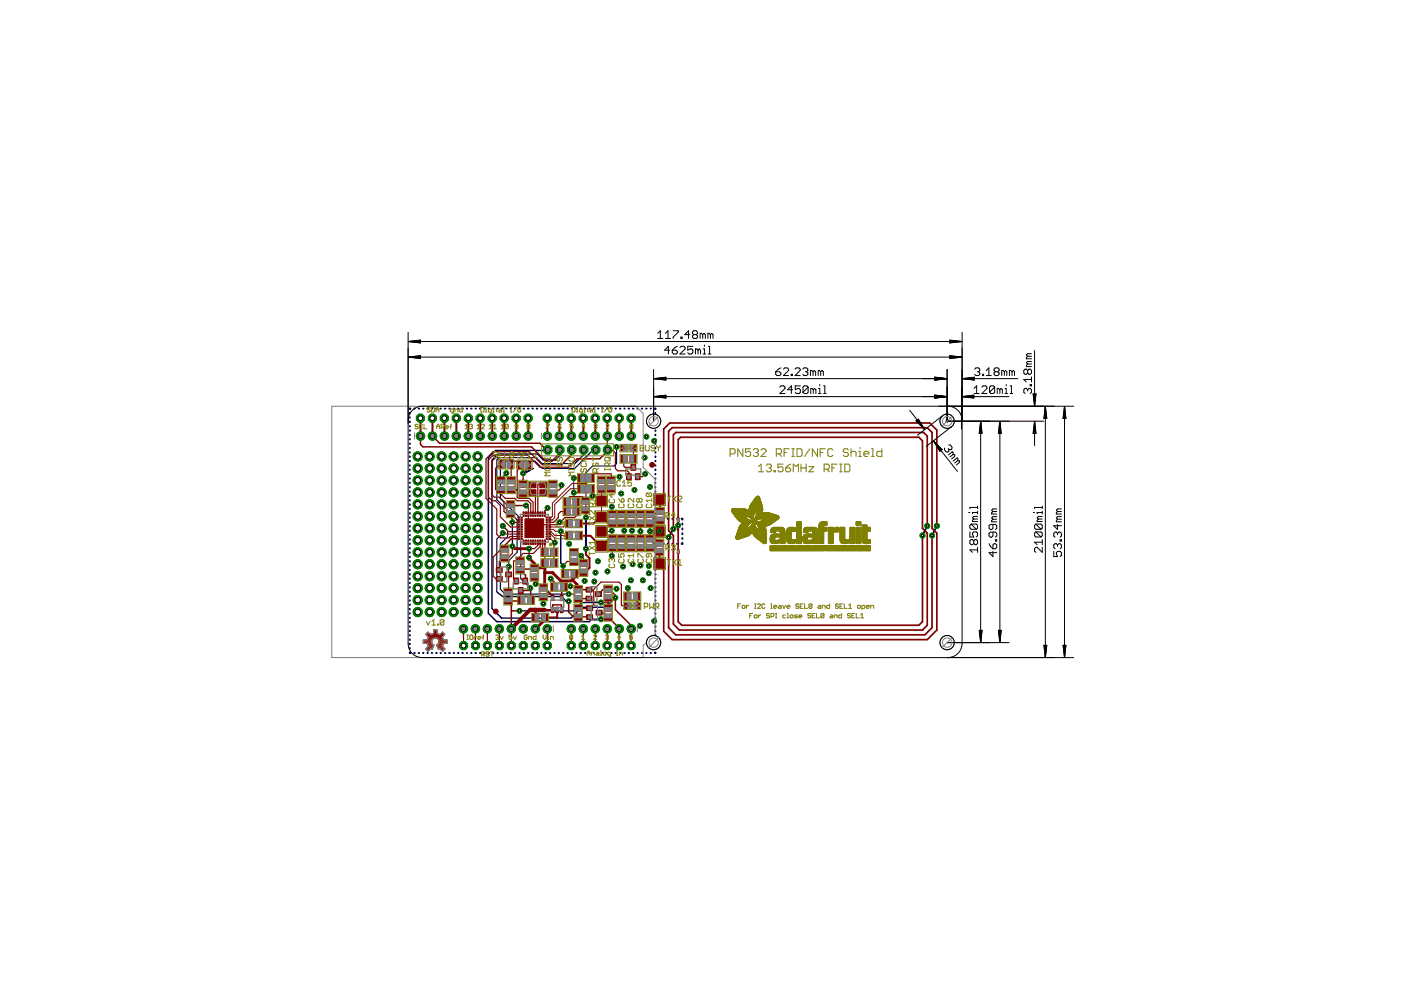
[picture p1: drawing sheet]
<svg xmlns="http://www.w3.org/2000/svg" width="297mm" height="210mm" viewBox="0 0 297 210" stroke-linecap="round" stroke-linejoin="round" font-family="sans-serif">
<g fill="none" stroke="#000080" stroke-width=".42">
<path d="M86.9 87.5v.2M86.9 88.5v.1M86.9 89.4v.1M86.9 90.3v.1M86.9 91.2v.2M86.9 92.2v.1M86.9 93.1v.1M86.9 94v.1M86.9 94.9v.1M86.9 95.9v.1M86.9 96.8v.1M86.9 97.7v.1"/>
<path d="M86.9 98.6v.1M86.9 99.5v.2M87 86.6l-.1 .1M87.8 86.6h.1M88.8 86.6h.1M89.7 86.6h.1M90.6 86.6h.1M91.5 86.6h.2M92.5 86.6h.1M93.4 86.6h.1M94.3 86.6h.1M95.2 86.6h.2"/>
<path d="M96.2 86.6h.1M97.1 86.6h.1M98 86.6h.1M99 86.6h.1M99.9 86.6h.1M100.8 86.6h.1M101.7 86.6h.2M102.7 86.6h.1M103.6 86.6h.1M104.5 86.6h.1M105.5 86.6h.1M106.4 86.6h.1"/>
<path d="M107.3 86.6h.1M108.2 86.6h.2M109.2 86.6h.1M110.1 86.6h.1M111 86.6h.1M111.9 86.6h.2M112.9 86.6h.1M113.8 86.6h.1M114.7 86.6h.1M115.7 86.6h.1M116.6 86.6h.1M117.5 86.6h.1"/>
<path d="M118.4 86.6h.2M119.4 86.6h.1M120.3 86.6h.1M121.2 86.6h.1M122.2 86.6h.1M123.1 86.6h.1M124 86.6h.1M124.9 86.6h.1M125.9 86.6h.1M126.8 86.6h.1M127.7 86.6h.1M128.6 86.6h.2"/>
<path d="M129.6 86.6h.1M130.5 86.6h.1M131.4 86.6h.1M132.4 86.6h.1M133.3 86.6h.1M134.2 86.6h.1M135.1 86.6h.1M136.1 86.6h.1M137 86.6h.1M137.9 86.6h.1M138.8 86.6l.2 .1M139 87.5v.2"/>
<path d="M139 88.5v.1M139 89.4v.1M139 90.3v.1M139 91.2v.2M139 92.2v.1M139 93.1v.1M139 94v.1M139 94.9v.1M139 95.9v.1M139 96.8v.1M139 97.7v.1M139 98.6v.1"/>
<path d="M139 99.5v.2M86.9 100.5v.1M86.9 101.4v.1M86.9 102.3v.1M86.9 103.3v.1M86.9 104.2v.1M86.9 105.1v.1M86.9 106v.1M86.9 106.9v.2M86.9 107.9v.1M86.9 108.8v.1M86.9 109.7v.1"/>
<path d="M86.9 110.6v.1M86.9 111.5v.2M86.9 112.5v.1M86.9 113.4v.1M86.9 114.3v.1M86.9 115.3v.1M86.9 116.2v.1M86.9 117.1v.1M86.9 118v.1M86.9 118.9v.2M86.9 119.9v.1M124.2 109.7v6.6"/>
<path d="M138.6 115.1v.2h.2M138.6 111v.2M138.6 112v.2M138.6 113.1v.2M138.6 114.1v.2M138.8 110h-.2v.2M139 100.5v.1M139 101.4v.1M139 102.3v.1M139 103.3v.1M139 104.2v.1M139 105.1v.1"/>
<path d="M139 106v.1M139 106.9v.2M139 107.9v.1M139 108.8v.1M139 109.7v.1M139 110.6v.1M139 111.5v.2M139 112.5v.1M139 113.4v.1M139 114.3v.1M139 115.3v.1M139 116.2v.1"/>
<path d="M139 117.1v.1M139 118v.1M139 118.9v.2M139 119.9v.1M139.6 110h.1M139.6 115.3h.1M140.6 110h.1M140.6 115.3h.1M141.5 110h.2M141.5 115.3h.2M142.5 110h.2M142.5 115.3h.2"/>
<path d="M142.8 112.1l-1 1.8M143.5 110h.2M143.5 115.3h.2M143.8 111.4v1.1M144.5 110h.2v.2M144.7 111v.2M144.7 112v.2M144.7 113.1v.2M144.7 114.1v.2M144.7 115.1v.2h-.2M196.6 111.5l-1 2M198.6 111.5l-1 2"/>
<path d="M86.9 120.8v.1M86.9 121.7v.1M86.9 122.6v.1M86.9 123.6v.1M86.9 124.5v.1M86.9 125.4v.1M86.9 126.3v.1M86.9 127.3v.1M86.9 128.2v.1M86.9 129.1v.1M86.9 130v.1M86.9 131v.1"/>
<path d="M86.9 131.9v.1M86.9 132.8v.1M86.9 133.7v.1M86.9 134.6v.1M86.9 135.6v.1M86.9 136.5v.1M86.9 137.4v.1M86.9 138.3l.1 .2M87.8 138.5h.1M88.8 138.5h.1M89.7 138.5h.1M90.6 138.5h.1"/>
<path d="M91.5 138.5h.2M92.5 138.5h.1M93.4 138.5h.1M94.3 138.5h.1M95.2 138.5h.2M96.2 138.5h.1M97.1 138.5h.1M98 138.5h.1M99 138.5h.1M99.9 138.5h.1M100.8 138.5h.1M101.7 138.5h.2"/>
<path d="M102.7 138.5h.1M103.6 138.5h.1M104.5 138.5h.1M105.5 138.5h.1M106.4 138.5h.1M107.3 138.5h.1M108.2 138.5h.2M109.2 138.5h.1M110.1 138.5h.1M111 138.5h.1M111.9 138.5h.2M112.9 138.5h.1"/>
<path d="M113.8 138.5h.1M114.7 138.5h.1M115.7 138.5h.1M116.6 138.5h.1M117.5 138.5h.1M118.4 138.5h.2M119.4 138.5h.1M120.3 138.5h.1M121.2 138.5h.1M122.2 138.5h.1M123.1 138.5h.1M124 138.5h.1"/>
<path d="M124.9 138.5h.1M125.9 138.5h.1M126.8 138.5h.1M127.7 138.5h.1M128.6 138.5h.2M129.6 138.5h.1M130.5 138.5h.1M131.4 138.5h.1M132.4 138.5h.1M133.3 138.5h.1M134.2 138.5h.1M135.1 138.5h.1"/>
<path d="M136.1 138.5h.1M137 138.5h.1M137.9 138.5h.1M139 138.3l-.2 .2M139 120.8v.1M139 121.7v.1M139 122.6v.1M139 123.6v.1M139 124.5v.1M139 125.4v.1M139 126.3v.1M139 127.3v.1"/>
<path d="M139 128.2v.1M139 129.1v.1M139 130v.1M139 131v.1M139 131.9v.1M139 132.8v.1M139 133.7v.1M139 134.6v.1M139 135.6v.1M139 136.5v.1M139 137.4v.1"/>
</g>
<g fill="none" stroke="#000080" stroke-width=".25">
<path d="M121.8 98.3h-6.8l-1.3-1.3h-7.9l-.5 .5v8.4l4.3 4.3v6.9l-1.7 1.8v1.2M123.4 97.8l-1.6 1.5h-6.8l-1.5-1.5h-7.2l-.2 .2v7.7l4.3 4.3v12.7l2 2M130.7 94.7v3.6l-.5 .5h-4.6l-1.4 1.4v9.5M106.6 111.5l1 1v1.3l-1.5 1.5v9.6l1 1.1h13.5M106.6 113l-1.3 1.3v11.2l.3 .2M107.6 100.1l-.2 .2M108.6 110.7v5.1M110.9 100.3l2.2-1-1.7 1M111.5 107.2l.2 .4M112.2 116.3v1.9M119 102.4v.5M129.7 107.2v.2"/>
<path d="M129.7 117.6v.3M129.7 112.5h.3"/>
</g>
<path d="M89.1 92.5h.1M91.6 92.2v.3M91.6 92.4l.1 .1M116.1 95.4l.1 .1h-11.1l-1.6 1.5v33l1.8 1.8h19.6l.6-.5h1.9M118.7 95.4l.1 .1v1l-1 1h-2.6l-1.2-1.2h-8.4l-1.3 1.2v31.5l2 2h14.8l2.3-2.2h5l2.1-2.1M123.7 95.4l-.1 .1v1l-1.8 1.8M126.3 95.4l-.7 .1-2.2 2.3M118.9 112.6v6.8l.5 .6M105.6 125.7l1 .8h12.4l1.1 1h.5M116.8 122.7l.2 .5M127.4 127.7h-4l-1.8 1.8h-11.4" fill="none" stroke="#000080" stroke-width=".32"/>
<path d="M121.7 101.4l-.1 3.1" fill="none" stroke="#000080" stroke-width=".21"/>
<circle cx="123.7" cy="88.7" r=".92" fill="#008000" stroke="#008000" stroke-width=".21"/>
<circle cx="123.7" cy="88.7" r=".51" fill="#fff" stroke="#000" stroke-width=".21"/>
<circle cx="121.1" cy="136.9" r=".92" fill="#008000" stroke="#008000" stroke-width=".21"/>
<circle cx="121.1" cy="136.9" r=".51" fill="#fff" stroke="#000" stroke-width=".21"/>
<circle cx="126.2" cy="88.7" r=".92" fill="#008000" stroke="#008000" stroke-width=".21"/>
<circle cx="126.2" cy="88.7" r=".51" fill="#fff" stroke="#000" stroke-width=".21"/>
<circle cx="128.7" cy="88.7" r=".92" fill="#008000" stroke="#008000" stroke-width=".21"/>
<circle cx="128.7" cy="88.7" r=".51" fill="#fff" stroke="#000" stroke-width=".21"/>
<circle cx="131.3" cy="88.7" r=".92" fill="#008000" stroke="#008000" stroke-width=".21"/>
<circle cx="131.3" cy="88.7" r=".51" fill="#fff" stroke="#000" stroke-width=".21"/>
<circle cx="133.8" cy="88.7" r=".92" fill="#008000" stroke="#008000" stroke-width=".21"/>
<circle cx="133.8" cy="88.7" r=".51" fill="#fff" stroke="#000" stroke-width=".21"/>
<circle cx="121.1" cy="88.7" r=".92" fill="#008000" stroke="#008000" stroke-width=".21"/>
<circle cx="121.1" cy="88.7" r=".51" fill="#fff" stroke="#000" stroke-width=".21"/>
<circle cx="118.6" cy="88.7" r=".92" fill="#008000" stroke="#008000" stroke-width=".21"/>
<circle cx="118.6" cy="88.7" r=".51" fill="#fff" stroke="#000" stroke-width=".21"/>
<circle cx="116" cy="88.7" r=".92" fill="#008000" stroke="#008000" stroke-width=".21"/>
<circle cx="116" cy="88.7" r=".51" fill="#fff" stroke="#000" stroke-width=".21"/>
<circle cx="112" cy="88.7" r=".92" fill="#008000" stroke="#008000" stroke-width=".21"/>
<circle cx="112" cy="88.7" r=".51" fill="#fff" stroke="#000" stroke-width=".21"/>
<circle cx="109.4" cy="88.7" r=".92" fill="#008000" stroke="#008000" stroke-width=".21"/>
<circle cx="109.4" cy="88.7" r=".51" fill="#fff" stroke="#000" stroke-width=".21"/>
<circle cx="106.9" cy="88.7" r=".92" fill="#008000" stroke="#008000" stroke-width=".21"/>
<circle cx="106.9" cy="88.7" r=".51" fill="#fff" stroke="#000" stroke-width=".21"/>
<circle cx="104.4" cy="88.7" r=".92" fill="#008000" stroke="#008000" stroke-width=".21"/>
<circle cx="104.4" cy="88.7" r=".51" fill="#fff" stroke="#000" stroke-width=".21"/>
<circle cx="101.8" cy="88.7" r=".92" fill="#008000" stroke="#008000" stroke-width=".21"/>
<circle cx="101.8" cy="88.7" r=".51" fill="#fff" stroke="#000" stroke-width=".21"/>
<circle cx="99.3" cy="88.7" r=".92" fill="#008000" stroke="#008000" stroke-width=".21"/>
<circle cx="99.3" cy="88.7" r=".51" fill="#fff" stroke="#000" stroke-width=".21"/>
<circle cx="96.8" cy="88.7" r=".92" fill="#008000" stroke="#008000" stroke-width=".21"/>
<circle cx="96.8" cy="88.7" r=".51" fill="#fff" stroke="#000" stroke-width=".21"/>
<circle cx="94.2" cy="88.7" r=".92" fill="#008000" stroke="#008000" stroke-width=".21"/>
<circle cx="94.2" cy="88.7" r=".51" fill="#fff" stroke="#000" stroke-width=".21"/>
<circle cx="123.7" cy="136.9" r=".92" fill="#008000" stroke="#008000" stroke-width=".21"/>
<circle cx="123.7" cy="136.9" r=".51" fill="#fff" stroke="#000" stroke-width=".21"/>
<circle cx="126.2" cy="136.9" r=".92" fill="#008000" stroke="#008000" stroke-width=".21"/>
<circle cx="126.2" cy="136.9" r=".51" fill="#fff" stroke="#000" stroke-width=".21"/>
<circle cx="128.7" cy="136.9" r=".92" fill="#008000" stroke="#008000" stroke-width=".21"/>
<circle cx="128.7" cy="136.9" r=".51" fill="#fff" stroke="#000" stroke-width=".21"/>
<circle cx="131.3" cy="136.9" r=".92" fill="#008000" stroke="#008000" stroke-width=".21"/>
<circle cx="131.3" cy="136.9" r=".51" fill="#fff" stroke="#000" stroke-width=".21"/>
<circle cx="133.8" cy="136.9" r=".92" fill="#008000" stroke="#008000" stroke-width=".21"/>
<circle cx="133.8" cy="136.9" r=".51" fill="#fff" stroke="#000" stroke-width=".21"/>
<circle cx="116" cy="136.9" r=".92" fill="#008000" stroke="#008000" stroke-width=".21"/>
<circle cx="116" cy="136.9" r=".51" fill="#fff" stroke="#000" stroke-width=".21"/>
<circle cx="113.5" cy="136.9" r=".92" fill="#008000" stroke="#008000" stroke-width=".21"/>
<circle cx="113.5" cy="136.9" r=".51" fill="#fff" stroke="#000" stroke-width=".21"/>
<circle cx="111" cy="136.9" r=".92" fill="#008000" stroke="#008000" stroke-width=".21"/>
<circle cx="111" cy="136.9" r=".51" fill="#fff" stroke="#000" stroke-width=".21"/>
<circle cx="108.4" cy="136.9" r=".92" fill="#008000" stroke="#008000" stroke-width=".21"/>
<circle cx="108.4" cy="136.9" r=".51" fill="#fff" stroke="#000" stroke-width=".21"/>
<circle cx="105.9" cy="136.9" r=".92" fill="#008000" stroke="#008000" stroke-width=".21"/>
<circle cx="105.9" cy="136.9" r=".51" fill="#fff" stroke="#000" stroke-width=".21"/>
<circle cx="103.3" cy="136.9" r=".92" fill="#008000" stroke="#008000" stroke-width=".21"/>
<circle cx="103.3" cy="136.9" r=".51" fill="#fff" stroke="#000" stroke-width=".21"/>
<circle cx="91.7" cy="88.7" r=".92" fill="#008000" stroke="#008000" stroke-width=".21"/>
<circle cx="91.7" cy="88.7" r=".51" fill="#fff" stroke="#000" stroke-width=".21"/>
<circle cx="89.1" cy="88.7" r=".92" fill="#008000" stroke="#008000" stroke-width=".21"/>
<circle cx="89.1" cy="88.7" r=".51" fill="#fff" stroke="#000" stroke-width=".21"/>
<circle cx="100.8" cy="136.9" r=".92" fill="#008000" stroke="#008000" stroke-width=".21"/>
<circle cx="100.8" cy="136.9" r=".51" fill="#fff" stroke="#000" stroke-width=".21"/>
<circle cx="98.3" cy="136.9" r=".92" fill="#008000" stroke="#008000" stroke-width=".21"/>
<circle cx="98.3" cy="136.9" r=".51" fill="#fff" stroke="#000" stroke-width=".21"/>
<circle cx="116" cy="133.3" r=".89" fill="#008000" stroke="#008000" stroke-width=".21"/>
<circle cx="116" cy="133.3" r=".51" fill="#fff" stroke="#000" stroke-width=".21"/>
<circle cx="113.5" cy="133.3" r=".89" fill="#008000" stroke="#008000" stroke-width=".21"/>
<circle cx="113.5" cy="133.3" r=".51" fill="#fff" stroke="#000" stroke-width=".21"/>
<circle cx="111" cy="133.3" r=".89" fill="#008000" stroke="#008000" stroke-width=".21"/>
<circle cx="111" cy="133.3" r=".51" fill="#fff" stroke="#000" stroke-width=".21"/>
<circle cx="108.4" cy="133.3" r=".89" fill="#008000" stroke="#008000" stroke-width=".21"/>
<circle cx="108.4" cy="133.3" r=".51" fill="#fff" stroke="#000" stroke-width=".21"/>
<circle cx="105.9" cy="133.3" r=".89" fill="#008000" stroke="#008000" stroke-width=".21"/>
<circle cx="105.9" cy="133.3" r=".51" fill="#fff" stroke="#000" stroke-width=".21"/>
<circle cx="103.3" cy="133.3" r=".89" fill="#008000" stroke="#008000" stroke-width=".21"/>
<circle cx="103.3" cy="133.3" r=".51" fill="#fff" stroke="#000" stroke-width=".21"/>
<circle cx="100.8" cy="133.3" r=".89" fill="#008000" stroke="#008000" stroke-width=".21"/>
<circle cx="100.8" cy="133.3" r=".51" fill="#fff" stroke="#000" stroke-width=".21"/>
<circle cx="98.3" cy="133.3" r=".89" fill="#008000" stroke="#008000" stroke-width=".21"/>
<circle cx="98.3" cy="133.3" r=".51" fill="#fff" stroke="#000" stroke-width=".21"/>
<circle cx="133.8" cy="133.3" r=".89" fill="#008000" stroke="#008000" stroke-width=".21"/>
<circle cx="133.8" cy="133.3" r=".51" fill="#fff" stroke="#000" stroke-width=".21"/>
<circle cx="131.3" cy="133.3" r=".89" fill="#008000" stroke="#008000" stroke-width=".21"/>
<circle cx="131.3" cy="133.3" r=".51" fill="#fff" stroke="#000" stroke-width=".21"/>
<circle cx="128.8" cy="133.3" r=".89" fill="#008000" stroke="#008000" stroke-width=".21"/>
<circle cx="128.8" cy="133.3" r=".51" fill="#fff" stroke="#000" stroke-width=".21"/>
<circle cx="126.2" cy="133.3" r=".89" fill="#008000" stroke="#008000" stroke-width=".21"/>
<circle cx="126.2" cy="133.3" r=".51" fill="#fff" stroke="#000" stroke-width=".21"/>
<circle cx="123.7" cy="133.3" r=".89" fill="#008000" stroke="#008000" stroke-width=".21"/>
<circle cx="123.7" cy="133.3" r=".51" fill="#fff" stroke="#000" stroke-width=".21"/>
<circle cx="121.1" cy="133.3" r=".89" fill="#008000" stroke="#008000" stroke-width=".21"/>
<circle cx="121.1" cy="133.3" r=".51" fill="#fff" stroke="#000" stroke-width=".21"/>
<circle cx="89.2" cy="92.5" r=".89" fill="#008000" stroke="#008000" stroke-width=".21"/>
<circle cx="89.2" cy="92.5" r=".51" fill="#fff" stroke="#000" stroke-width=".21"/>
<circle cx="91.7" cy="92.5" r=".89" fill="#008000" stroke="#008000" stroke-width=".21"/>
<circle cx="91.7" cy="92.5" r=".51" fill="#fff" stroke="#000" stroke-width=".21"/>
<circle cx="94.2" cy="92.5" r=".89" fill="#008000" stroke="#008000" stroke-width=".21"/>
<circle cx="94.2" cy="92.5" r=".51" fill="#fff" stroke="#000" stroke-width=".21"/>
<circle cx="96.8" cy="92.5" r=".89" fill="#008000" stroke="#008000" stroke-width=".21"/>
<circle cx="96.8" cy="92.5" r=".51" fill="#fff" stroke="#000" stroke-width=".21"/>
<circle cx="99.3" cy="92.5" r=".89" fill="#008000" stroke="#008000" stroke-width=".21"/>
<circle cx="99.3" cy="92.5" r=".51" fill="#fff" stroke="#000" stroke-width=".21"/>
<circle cx="101.8" cy="92.5" r=".89" fill="#008000" stroke="#008000" stroke-width=".21"/>
<circle cx="101.8" cy="92.5" r=".51" fill="#fff" stroke="#000" stroke-width=".21"/>
<circle cx="104.4" cy="92.5" r=".89" fill="#008000" stroke="#008000" stroke-width=".21"/>
<circle cx="104.4" cy="92.5" r=".51" fill="#fff" stroke="#000" stroke-width=".21"/>
<circle cx="106.9" cy="92.5" r=".89" fill="#008000" stroke="#008000" stroke-width=".21"/>
<circle cx="106.9" cy="92.5" r=".51" fill="#fff" stroke="#000" stroke-width=".21"/>
<circle cx="109.5" cy="92.5" r=".89" fill="#008000" stroke="#008000" stroke-width=".21"/>
<circle cx="109.5" cy="92.5" r=".51" fill="#fff" stroke="#000" stroke-width=".21"/>
<circle cx="112" cy="92.5" r=".89" fill="#008000" stroke="#008000" stroke-width=".21"/>
<circle cx="112" cy="92.5" r=".51" fill="#fff" stroke="#000" stroke-width=".21"/>
<circle cx="116.1" cy="92.5" r=".89" fill="#008000" stroke="#008000" stroke-width=".21"/>
<circle cx="116.1" cy="92.5" r=".51" fill="#fff" stroke="#000" stroke-width=".21"/>
<circle cx="118.6" cy="92.5" r=".89" fill="#008000" stroke="#008000" stroke-width=".21"/>
<circle cx="118.6" cy="92.5" r=".51" fill="#fff" stroke="#000" stroke-width=".21"/>
<circle cx="121.1" cy="92.5" r=".89" fill="#008000" stroke="#008000" stroke-width=".21"/>
<circle cx="121.1" cy="92.5" r=".51" fill="#fff" stroke="#000" stroke-width=".21"/>
<circle cx="123.7" cy="92.5" r=".89" fill="#008000" stroke="#008000" stroke-width=".21"/>
<circle cx="123.7" cy="92.5" r=".51" fill="#fff" stroke="#000" stroke-width=".21"/>
<circle cx="126.2" cy="92.5" r=".89" fill="#008000" stroke="#008000" stroke-width=".21"/>
<circle cx="126.2" cy="92.5" r=".51" fill="#fff" stroke="#000" stroke-width=".21"/>
<circle cx="128.8" cy="92.5" r=".89" fill="#008000" stroke="#008000" stroke-width=".21"/>
<circle cx="128.8" cy="92.5" r=".51" fill="#fff" stroke="#000" stroke-width=".21"/>
<circle cx="131.3" cy="92.5" r=".89" fill="#008000" stroke="#008000" stroke-width=".21"/>
<circle cx="131.3" cy="92.5" r=".51" fill="#fff" stroke="#000" stroke-width=".21"/>
<circle cx="133.8" cy="92.5" r=".89" fill="#008000" stroke="#008000" stroke-width=".21"/>
<circle cx="133.8" cy="92.5" r=".51" fill="#fff" stroke="#000" stroke-width=".21"/>
<circle cx="116.1" cy="95.4" r=".96" fill="#008000" stroke="#008000" stroke-width=".21"/>
<circle cx="116.1" cy="95.4" r=".51" fill="#fff" stroke="#000" stroke-width=".21"/>
<circle cx="118.7" cy="95.4" r=".96" fill="#008000" stroke="#008000" stroke-width=".21"/>
<circle cx="118.7" cy="95.4" r=".51" fill="#fff" stroke="#000" stroke-width=".21"/>
<circle cx="121.2" cy="95.4" r=".96" fill="#008000" stroke="#008000" stroke-width=".21"/>
<circle cx="121.2" cy="95.4" r=".51" fill="#fff" stroke="#000" stroke-width=".21"/>
<circle cx="123.7" cy="95.4" r=".96" fill="#008000" stroke="#008000" stroke-width=".21"/>
<circle cx="123.7" cy="95.4" r=".51" fill="#fff" stroke="#000" stroke-width=".21"/>
<circle cx="126.3" cy="95.4" r=".96" fill="#008000" stroke="#008000" stroke-width=".21"/>
<circle cx="126.3" cy="95.4" r=".51" fill="#fff" stroke="#000" stroke-width=".21"/>
<circle cx="128.8" cy="95.4" r=".96" fill="#008000" stroke="#008000" stroke-width=".21"/>
<circle cx="128.8" cy="95.4" r=".51" fill="#fff" stroke="#000" stroke-width=".21"/>
<circle cx="124.2" cy="109.7" r=".51" fill="#008000" stroke="#008000" stroke-width=".21"/>
<circle cx="124.2" cy="109.7" r=".25" fill="#fff" stroke="#000" stroke-width=".21"/>
<circle cx="124.2" cy="116.3" r=".51" fill="#008000" stroke="#008000" stroke-width=".21"/>
<circle cx="124.2" cy="116.3" r=".25" fill="#fff" stroke="#000" stroke-width=".21"/>
<circle cx="112.2" cy="116.3" r=".51" fill="#008000" stroke="#008000" stroke-width=".21"/>
<circle cx="112.2" cy="116.3" r=".25" fill="#fff" stroke="#000" stroke-width=".21"/>
<circle cx="112.2" cy="118.2" r=".51" fill="#008000" stroke="#008000" stroke-width=".21"/>
<circle cx="112.2" cy="118.2" r=".25" fill="#fff" stroke="#000" stroke-width=".21"/>
<circle cx="108.6" cy="110.7" r=".51" fill="#008000" stroke="#008000" stroke-width=".21"/>
<circle cx="108.6" cy="110.7" r=".25" fill="#fff" stroke="#000" stroke-width=".21"/>
<circle cx="108.6" cy="115.8" r=".51" fill="#008000" stroke="#008000" stroke-width=".21"/>
<circle cx="108.6" cy="115.8" r=".25" fill="#fff" stroke="#000" stroke-width=".21"/>
<circle cx="130.7" cy="94.7" r=".51" fill="#008000" stroke="#008000" stroke-width=".21"/>
<circle cx="130.7" cy="94.7" r=".25" fill="#fff" stroke="#000" stroke-width=".21"/>
<circle cx="143.8" cy="111.4" r=".51" fill="#008000" stroke="#008000" stroke-width=".21"/>
<circle cx="143.8" cy="111.4" r=".25" fill="#fff" stroke="#000" stroke-width=".21"/>
<circle cx="137.9" cy="124.7" r=".51" fill="#008000" stroke="#008000" stroke-width=".21"/>
<circle cx="137.9" cy="124.7" r=".25" fill="#fff" stroke="#000" stroke-width=".21"/>
<circle cx="125.6" cy="105.2" r=".51" fill="#008000" stroke="#008000" stroke-width=".21"/>
<circle cx="125.6" cy="105.2" r=".25" fill="#fff" stroke="#000" stroke-width=".21"/>
<circle cx="136.8" cy="100.5" r=".51" fill="#008000" stroke="#008000" stroke-width=".21"/>
<circle cx="136.8" cy="100.5" r=".25" fill="#fff" stroke="#000" stroke-width=".21"/>
<circle cx="116.1" cy="107.7" r=".51" fill="#008000" stroke="#008000" stroke-width=".21"/>
<circle cx="116.1" cy="107.7" r=".25" fill="#fff" stroke="#000" stroke-width=".21"/>
<circle cx="134.5" cy="103.9" r=".51" fill="#008000" stroke="#008000" stroke-width=".21"/>
<circle cx="134.5" cy="103.9" r=".25" fill="#fff" stroke="#000" stroke-width=".21"/>
<circle cx="135.8" cy="119.9" r=".51" fill="#008000" stroke="#008000" stroke-width=".21"/>
<circle cx="135.8" cy="119.9" r=".25" fill="#fff" stroke="#000" stroke-width=".21"/>
<circle cx="134.1" cy="119.6" r=".51" fill="#008000" stroke="#008000" stroke-width=".21"/>
<circle cx="134.1" cy="119.6" r=".25" fill="#fff" stroke="#000" stroke-width=".21"/>
<circle cx="137.6" cy="120" r=".51" fill="#008000" stroke="#008000" stroke-width=".21"/>
<circle cx="137.6" cy="120" r=".25" fill="#fff" stroke="#000" stroke-width=".21"/>
<circle cx="138.7" cy="93.5" r=".51" fill="#008000" stroke="#008000" stroke-width=".21"/>
<circle cx="138.7" cy="93.5" r=".25" fill="#fff" stroke="#000" stroke-width=".21"/>
<circle cx="137.8" cy="103.3" r=".51" fill="#008000" stroke="#008000" stroke-width=".21"/>
<circle cx="137.8" cy="103.3" r=".25" fill="#fff" stroke="#000" stroke-width=".21"/>
<circle cx="131.7" cy="104.6" r=".51" fill="#008000" stroke="#008000" stroke-width=".21"/>
<circle cx="131.7" cy="104.6" r=".25" fill="#fff" stroke="#000" stroke-width=".21"/>
<circle cx="139.8" cy="112.6" r=".44" fill="#008000" stroke="#008000" stroke-width=".21"/>
<circle cx="139.8" cy="112.6" r=".19" fill="#fff" stroke="#000" stroke-width=".21"/>
<circle cx="137.8" cy="112.6" r=".51" fill="#008000" stroke="#008000" stroke-width=".21"/>
<circle cx="137.8" cy="112.6" r=".25" fill="#fff" stroke="#000" stroke-width=".21"/>
<circle cx="135.8" cy="112.6" r=".51" fill="#008000" stroke="#008000" stroke-width=".21"/>
<circle cx="135.8" cy="112.6" r=".25" fill="#fff" stroke="#000" stroke-width=".21"/>
<circle cx="134" cy="112.5" r=".51" fill="#008000" stroke="#008000" stroke-width=".21"/>
<circle cx="134" cy="112.5" r=".25" fill="#fff" stroke="#000" stroke-width=".21"/>
<circle cx="132.4" cy="112.5" r=".51" fill="#008000" stroke="#008000" stroke-width=".21"/>
<circle cx="132.4" cy="112.5" r=".25" fill="#fff" stroke="#000" stroke-width=".21"/>
<circle cx="132.1" cy="120.1" r=".51" fill="#008000" stroke="#008000" stroke-width=".21"/>
<circle cx="132.1" cy="120.1" r=".25" fill="#fff" stroke="#000" stroke-width=".21"/>
<circle cx="137.6" cy="121.5" r=".51" fill="#008000" stroke="#008000" stroke-width=".21"/>
<circle cx="137.6" cy="121.5" r=".25" fill="#fff" stroke="#000" stroke-width=".21"/>
<circle cx="136.3" cy="123" r=".51" fill="#008000" stroke="#008000" stroke-width=".21"/>
<circle cx="136.3" cy="123" r=".25" fill="#fff" stroke="#000" stroke-width=".21"/>
<circle cx="133.1" cy="124.7" r=".51" fill="#008000" stroke="#008000" stroke-width=".21"/>
<circle cx="133.1" cy="124.7" r=".25" fill="#fff" stroke="#000" stroke-width=".21"/>
<circle cx="133.8" cy="123" r=".51" fill="#008000" stroke="#008000" stroke-width=".21"/>
<circle cx="133.8" cy="123" r=".25" fill="#fff" stroke="#000" stroke-width=".21"/>
<circle cx="131.3" cy="101.1" r=".51" fill="#008000" stroke="#008000" stroke-width=".21"/>
<circle cx="131.3" cy="101.1" r=".25" fill="#fff" stroke="#000" stroke-width=".21"/>
<circle cx="118.6" cy="110.7" r=".51" fill="#008000" stroke="#008000" stroke-width=".21"/>
<circle cx="118.6" cy="110.7" r=".25" fill="#fff" stroke="#000" stroke-width=".21"/>
<circle cx="120.7" cy="115.3" r=".51" fill="#008000" stroke="#008000" stroke-width=".21"/>
<circle cx="120.7" cy="115.3" r=".25" fill="#fff" stroke="#000" stroke-width=".21"/>
<circle cx="117.6" cy="115.1" r=".51" fill="#008000" stroke="#008000" stroke-width=".21"/>
<circle cx="117.6" cy="115.1" r=".25" fill="#fff" stroke="#000" stroke-width=".21"/>
<circle cx="128.8" cy="121.2" r=".51" fill="#008000" stroke="#008000" stroke-width=".21"/>
<circle cx="128.8" cy="121.2" r=".25" fill="#fff" stroke="#000" stroke-width=".21"/>
<circle cx="126" cy="123.3" r=".51" fill="#008000" stroke="#008000" stroke-width=".21"/>
<circle cx="126" cy="123.3" r=".25" fill="#fff" stroke="#000" stroke-width=".21"/>
<circle cx="126.8" cy="119" r=".51" fill="#008000" stroke="#008000" stroke-width=".21"/>
<circle cx="126.8" cy="119" r=".25" fill="#fff" stroke="#000" stroke-width=".21"/>
<circle cx="120.9" cy="124.3" r=".51" fill="#008000" stroke="#008000" stroke-width=".21"/>
<circle cx="120.9" cy="124.3" r=".25" fill="#fff" stroke="#000" stroke-width=".21"/>
<circle cx="115.2" cy="128" r=".51" fill="#008000" stroke="#008000" stroke-width=".21"/>
<circle cx="115.2" cy="128" r=".25" fill="#fff" stroke="#000" stroke-width=".21"/>
<circle cx="123.2" cy="117.8" r=".51" fill="#008000" stroke="#008000" stroke-width=".21"/>
<circle cx="123.2" cy="117.8" r=".25" fill="#fff" stroke="#000" stroke-width=".21"/>
<circle cx="124" cy="123.2" r=".51" fill="#008000" stroke="#008000" stroke-width=".21"/>
<circle cx="124" cy="123.2" r=".25" fill="#fff" stroke="#000" stroke-width=".21"/>
<circle cx="126.3" cy="121.4" r=".51" fill="#008000" stroke="#008000" stroke-width=".21"/>
<circle cx="126.3" cy="121.4" r=".25" fill="#fff" stroke="#000" stroke-width=".21"/>
<circle cx="135.7" cy="132.7" r=".51" fill="#008000" stroke="#008000" stroke-width=".21"/>
<circle cx="135.7" cy="132.7" r=".25" fill="#fff" stroke="#000" stroke-width=".21"/>
<circle cx="138.7" cy="131.7" r=".51" fill="#008000" stroke="#008000" stroke-width=".21"/>
<circle cx="138.7" cy="131.7" r=".25" fill="#fff" stroke="#000" stroke-width=".21"/>
<circle cx="136.7" cy="97" r=".51" fill="#008000" stroke="#008000" stroke-width=".21"/>
<circle cx="136.7" cy="97" r=".25" fill="#fff" stroke="#000" stroke-width=".21"/>
<circle cx="137.1" cy="92.6" r=".51" fill="#008000" stroke="#008000" stroke-width=".21"/>
<circle cx="137.1" cy="92.6" r=".25" fill="#fff" stroke="#000" stroke-width=".21"/>
<circle cx="130.7" cy="124.8" r=".51" fill="#008000" stroke="#008000" stroke-width=".21"/>
<circle cx="130.7" cy="124.8" r=".25" fill="#fff" stroke="#000" stroke-width=".21"/>
<circle cx="129.7" cy="107.4" r=".51" fill="#008000" stroke="#008000" stroke-width=".21"/>
<circle cx="129.7" cy="107.4" r=".25" fill="#fff" stroke="#000" stroke-width=".21"/>
<circle cx="129.7" cy="117.9" r=".51" fill="#008000" stroke="#008000" stroke-width=".21"/>
<circle cx="129.7" cy="117.9" r=".25" fill="#fff" stroke="#000" stroke-width=".21"/>
<circle cx="129.7" cy="112.5" r=".51" fill="#008000" stroke="#008000" stroke-width=".21"/>
<circle cx="129.7" cy="112.5" r=".25" fill="#fff" stroke="#000" stroke-width=".21"/>
<circle cx="111.5" cy="107.2" r=".51" fill="#008000" stroke="#008000" stroke-width=".21"/>
<circle cx="111.5" cy="107.2" r=".25" fill="#fff" stroke="#000" stroke-width=".21"/>
<circle cx="113.6" cy="123.8" r=".51" fill="#008000" stroke="#008000" stroke-width=".21"/>
<circle cx="113.6" cy="123.8" r=".25" fill="#fff" stroke="#000" stroke-width=".21"/>
<circle cx="119" cy="102.9" r=".51" fill="#008000" stroke="#008000" stroke-width=".21"/>
<circle cx="119" cy="102.9" r=".25" fill="#fff" stroke="#000" stroke-width=".21"/>
<circle cx="110.9" cy="100.3" r=".51" fill="#008000" stroke="#008000" stroke-width=".21"/>
<circle cx="110.9" cy="100.3" r=".25" fill="#fff" stroke="#000" stroke-width=".21"/>
<circle cx="107.4" cy="100.3" r=".51" fill="#008000" stroke="#008000" stroke-width=".21"/>
<circle cx="107.4" cy="100.3" r=".25" fill="#fff" stroke="#000" stroke-width=".21"/>
<circle cx="116.8" cy="122.7" r=".51" fill="#008000" stroke="#008000" stroke-width=".21"/>
<circle cx="116.8" cy="122.7" r=".25" fill="#fff" stroke="#000" stroke-width=".21"/>
<circle cx="121.6" cy="104.5" r=".51" fill="#008000" stroke="#008000" stroke-width=".21"/>
<circle cx="121.6" cy="104.5" r=".25" fill="#fff" stroke="#000" stroke-width=".21"/>
<circle cx="121.7" cy="101.4" r=".51" fill="#008000" stroke="#008000" stroke-width=".21"/>
<circle cx="121.7" cy="101.4" r=".25" fill="#fff" stroke="#000" stroke-width=".21"/>
<circle cx="106.6" cy="111.5" r=".51" fill="#008000" stroke="#008000" stroke-width=".21"/>
<circle cx="106.6" cy="111.5" r=".25" fill="#fff" stroke="#000" stroke-width=".21"/>
<circle cx="120.6" cy="126" r=".51" fill="#008000" stroke="#008000" stroke-width=".21"/>
<circle cx="120.6" cy="126" r=".25" fill="#fff" stroke="#000" stroke-width=".21"/>
<circle cx="120.6" cy="127.5" r=".51" fill="#008000" stroke="#008000" stroke-width=".21"/>
<circle cx="120.6" cy="127.5" r=".25" fill="#fff" stroke="#000" stroke-width=".21"/>
<circle cx="106.6" cy="113" r=".51" fill="#008000" stroke="#008000" stroke-width=".21"/>
<circle cx="106.6" cy="113" r=".25" fill="#fff" stroke="#000" stroke-width=".21"/>
<circle cx="198.6" cy="111.5" r=".55" fill="#008000" stroke="#008000" stroke-width=".21"/>
<circle cx="198.6" cy="111.5" r=".25" fill="#fff" stroke="#000" stroke-width=".21"/>
<circle cx="197.6" cy="113.5" r=".55" fill="#008000" stroke="#008000" stroke-width=".21"/>
<circle cx="197.6" cy="113.5" r=".25" fill="#fff" stroke="#000" stroke-width=".21"/>
<circle cx="141.8" cy="113.9" r=".51" fill="#008000" stroke="#008000" stroke-width=".21"/>
<circle cx="141.8" cy="113.9" r=".25" fill="#fff" stroke="#000" stroke-width=".21"/>
<circle cx="142.8" cy="112.1" r=".51" fill="#008000" stroke="#008000" stroke-width=".21"/>
<circle cx="142.8" cy="112.1" r=".25" fill="#fff" stroke="#000" stroke-width=".21"/>
<circle cx="196.6" cy="111.5" r=".55" fill="#008000" stroke="#008000" stroke-width=".21"/>
<circle cx="196.6" cy="111.5" r=".25" fill="#fff" stroke="#000" stroke-width=".21"/>
<circle cx="195.6" cy="113.5" r=".55" fill="#008000" stroke="#008000" stroke-width=".21"/>
<circle cx="195.6" cy="113.5" r=".25" fill="#fff" stroke="#000" stroke-width=".21"/>
<circle cx="118.9" cy="112.6" r=".51" fill="#008000" stroke="#008000" stroke-width=".21"/>
<circle cx="118.9" cy="112.6" r=".25" fill="#fff" stroke="#000" stroke-width=".21"/>
<circle cx="119.4" cy="120" r=".47" fill="#008000" stroke="#008000" stroke-width=".21"/>
<circle cx="119.4" cy="120" r=".21" fill="#fff" stroke="#000" stroke-width=".21"/>
<circle cx="127.4" cy="127.7" r=".51" fill="#008000" stroke="#008000" stroke-width=".21"/>
<circle cx="127.4" cy="127.7" r=".25" fill="#fff" stroke="#000" stroke-width=".21"/>
<circle cx="110.2" cy="129.5" r=".51" fill="#008000" stroke="#008000" stroke-width=".21"/>
<circle cx="110.2" cy="129.5" r=".25" fill="#fff" stroke="#000" stroke-width=".21"/>
<circle cx="127.4" cy="131.3" r=".51" fill="#008000" stroke="#008000" stroke-width=".21"/>
<circle cx="127.4" cy="131.3" r=".25" fill="#fff" stroke="#000" stroke-width=".21"/>
<circle cx="130.5" cy="126.7" r=".51" fill="#008000" stroke="#008000" stroke-width=".21"/>
<circle cx="130.5" cy="126.7" r=".25" fill="#fff" stroke="#000" stroke-width=".21"/>
<circle cx="112.4" cy="124.7" r=".51" fill="#008000" stroke="#008000" stroke-width=".21"/>
<circle cx="112.4" cy="124.7" r=".25" fill="#fff" stroke="#000" stroke-width=".21"/>
<circle cx="107.9" cy="120.1" r=".51" fill="#008000" stroke="#008000" stroke-width=".21"/>
<circle cx="107.9" cy="120.1" r=".25" fill="#fff" stroke="#000" stroke-width=".21"/>
<circle cx="88.6" cy="96.8" r=".97" fill="#008000" stroke="#008000" stroke-width=".21"/>
<circle cx="88.6" cy="96.8" r=".59" fill="#fff" stroke="#000" stroke-width=".21"/>
<circle cx="88.6" cy="99.3" r=".97" fill="#008000" stroke="#008000" stroke-width=".21"/>
<circle cx="88.6" cy="99.3" r=".59" fill="#fff" stroke="#000" stroke-width=".21"/>
<circle cx="88.6" cy="101.9" r=".97" fill="#008000" stroke="#008000" stroke-width=".21"/>
<circle cx="88.6" cy="101.9" r=".59" fill="#fff" stroke="#000" stroke-width=".21"/>
<circle cx="88.6" cy="104.4" r=".97" fill="#008000" stroke="#008000" stroke-width=".21"/>
<circle cx="88.6" cy="104.4" r=".59" fill="#fff" stroke="#000" stroke-width=".21"/>
<circle cx="88.6" cy="106.9" r=".97" fill="#008000" stroke="#008000" stroke-width=".21"/>
<circle cx="88.6" cy="106.9" r=".59" fill="#fff" stroke="#000" stroke-width=".21"/>
<circle cx="88.6" cy="109.5" r=".97" fill="#008000" stroke="#008000" stroke-width=".21"/>
<circle cx="88.6" cy="109.5" r=".59" fill="#fff" stroke="#000" stroke-width=".21"/>
<circle cx="88.6" cy="112" r=".97" fill="#008000" stroke="#008000" stroke-width=".21"/>
<circle cx="88.6" cy="112" r=".59" fill="#fff" stroke="#000" stroke-width=".21"/>
<circle cx="88.6" cy="114.6" r=".97" fill="#008000" stroke="#008000" stroke-width=".21"/>
<circle cx="88.6" cy="114.6" r=".59" fill="#fff" stroke="#000" stroke-width=".21"/>
<circle cx="88.6" cy="117.1" r=".97" fill="#008000" stroke="#008000" stroke-width=".21"/>
<circle cx="88.6" cy="117.1" r=".59" fill="#fff" stroke="#000" stroke-width=".21"/>
<circle cx="88.6" cy="119.6" r=".97" fill="#008000" stroke="#008000" stroke-width=".21"/>
<circle cx="88.6" cy="119.6" r=".59" fill="#fff" stroke="#000" stroke-width=".21"/>
<circle cx="88.6" cy="122.2" r=".97" fill="#008000" stroke="#008000" stroke-width=".21"/>
<circle cx="88.6" cy="122.2" r=".59" fill="#fff" stroke="#000" stroke-width=".21"/>
<circle cx="88.6" cy="124.7" r=".97" fill="#008000" stroke="#008000" stroke-width=".21"/>
<circle cx="88.6" cy="124.7" r=".59" fill="#fff" stroke="#000" stroke-width=".21"/>
<circle cx="88.6" cy="127.2" r=".97" fill="#008000" stroke="#008000" stroke-width=".21"/>
<circle cx="88.6" cy="127.2" r=".59" fill="#fff" stroke="#000" stroke-width=".21"/>
<circle cx="88.6" cy="129.8" r=".97" fill="#008000" stroke="#008000" stroke-width=".21"/>
<circle cx="88.6" cy="129.8" r=".59" fill="#fff" stroke="#000" stroke-width=".21"/>
<circle cx="91.1" cy="129.8" r=".97" fill="#008000" stroke="#008000" stroke-width=".21"/>
<circle cx="91.1" cy="129.8" r=".59" fill="#fff" stroke="#000" stroke-width=".21"/>
<circle cx="93.6" cy="129.8" r=".97" fill="#008000" stroke="#008000" stroke-width=".21"/>
<circle cx="93.6" cy="129.8" r=".59" fill="#fff" stroke="#000" stroke-width=".21"/>
<circle cx="93.6" cy="127.2" r=".97" fill="#008000" stroke="#008000" stroke-width=".21"/>
<circle cx="93.6" cy="127.2" r=".59" fill="#fff" stroke="#000" stroke-width=".21"/>
<circle cx="91.1" cy="124.7" r=".97" fill="#008000" stroke="#008000" stroke-width=".21"/>
<circle cx="91.1" cy="124.7" r=".59" fill="#fff" stroke="#000" stroke-width=".21"/>
<circle cx="91.1" cy="122.2" r=".97" fill="#008000" stroke="#008000" stroke-width=".21"/>
<circle cx="91.1" cy="122.2" r=".59" fill="#fff" stroke="#000" stroke-width=".21"/>
<circle cx="93.6" cy="122.2" r=".97" fill="#008000" stroke="#008000" stroke-width=".21"/>
<circle cx="93.6" cy="122.2" r=".59" fill="#fff" stroke="#000" stroke-width=".21"/>
<circle cx="93.6" cy="124.7" r=".97" fill="#008000" stroke="#008000" stroke-width=".21"/>
<circle cx="93.6" cy="124.7" r=".59" fill="#fff" stroke="#000" stroke-width=".21"/>
<circle cx="91.1" cy="127.2" r=".97" fill="#008000" stroke="#008000" stroke-width=".21"/>
<circle cx="91.1" cy="127.2" r=".59" fill="#fff" stroke="#000" stroke-width=".21"/>
<circle cx="91.1" cy="119.6" r=".97" fill="#008000" stroke="#008000" stroke-width=".21"/>
<circle cx="91.1" cy="119.6" r=".59" fill="#fff" stroke="#000" stroke-width=".21"/>
<circle cx="93.6" cy="119.6" r=".97" fill="#008000" stroke="#008000" stroke-width=".21"/>
<circle cx="93.6" cy="119.6" r=".59" fill="#fff" stroke="#000" stroke-width=".21"/>
<circle cx="93.6" cy="117.1" r=".97" fill="#008000" stroke="#008000" stroke-width=".21"/>
<circle cx="93.6" cy="117.1" r=".59" fill="#fff" stroke="#000" stroke-width=".21"/>
<circle cx="91.1" cy="117.1" r=".97" fill="#008000" stroke="#008000" stroke-width=".21"/>
<circle cx="91.1" cy="117.1" r=".59" fill="#fff" stroke="#000" stroke-width=".21"/>
<circle cx="91.1" cy="114.6" r=".97" fill="#008000" stroke="#008000" stroke-width=".21"/>
<circle cx="91.1" cy="114.6" r=".59" fill="#fff" stroke="#000" stroke-width=".21"/>
<circle cx="93.6" cy="114.6" r=".97" fill="#008000" stroke="#008000" stroke-width=".21"/>
<circle cx="93.6" cy="114.6" r=".59" fill="#fff" stroke="#000" stroke-width=".21"/>
<circle cx="93.6" cy="112" r=".97" fill="#008000" stroke="#008000" stroke-width=".21"/>
<circle cx="93.6" cy="112" r=".59" fill="#fff" stroke="#000" stroke-width=".21"/>
<circle cx="91.1" cy="112" r=".97" fill="#008000" stroke="#008000" stroke-width=".21"/>
<circle cx="91.1" cy="112" r=".59" fill="#fff" stroke="#000" stroke-width=".21"/>
<circle cx="91.1" cy="109.5" r=".97" fill="#008000" stroke="#008000" stroke-width=".21"/>
<circle cx="91.1" cy="109.5" r=".59" fill="#fff" stroke="#000" stroke-width=".21"/>
<circle cx="93.6" cy="109.5" r=".97" fill="#008000" stroke="#008000" stroke-width=".21"/>
<circle cx="93.6" cy="109.5" r=".59" fill="#fff" stroke="#000" stroke-width=".21"/>
<circle cx="93.6" cy="106.9" r=".97" fill="#008000" stroke="#008000" stroke-width=".21"/>
<circle cx="93.6" cy="106.9" r=".59" fill="#fff" stroke="#000" stroke-width=".21"/>
<circle cx="91.1" cy="106.9" r=".97" fill="#008000" stroke="#008000" stroke-width=".21"/>
<circle cx="91.1" cy="106.9" r=".59" fill="#fff" stroke="#000" stroke-width=".21"/>
<circle cx="91.1" cy="104.4" r=".97" fill="#008000" stroke="#008000" stroke-width=".21"/>
<circle cx="91.1" cy="104.4" r=".59" fill="#fff" stroke="#000" stroke-width=".21"/>
<circle cx="93.6" cy="104.4" r=".97" fill="#008000" stroke="#008000" stroke-width=".21"/>
<circle cx="93.6" cy="104.4" r=".59" fill="#fff" stroke="#000" stroke-width=".21"/>
<circle cx="93.6" cy="101.9" r=".97" fill="#008000" stroke="#008000" stroke-width=".21"/>
<circle cx="93.6" cy="101.9" r=".59" fill="#fff" stroke="#000" stroke-width=".21"/>
<circle cx="91.1" cy="101.9" r=".97" fill="#008000" stroke="#008000" stroke-width=".21"/>
<circle cx="91.1" cy="101.9" r=".59" fill="#fff" stroke="#000" stroke-width=".21"/>
<circle cx="91.1" cy="99.3" r=".97" fill="#008000" stroke="#008000" stroke-width=".21"/>
<circle cx="91.1" cy="99.3" r=".59" fill="#fff" stroke="#000" stroke-width=".21"/>
<circle cx="91.1" cy="96.8" r=".97" fill="#008000" stroke="#008000" stroke-width=".21"/>
<circle cx="91.1" cy="96.8" r=".59" fill="#fff" stroke="#000" stroke-width=".21"/>
<circle cx="93.6" cy="96.8" r=".97" fill="#008000" stroke="#008000" stroke-width=".21"/>
<circle cx="93.6" cy="96.8" r=".59" fill="#fff" stroke="#000" stroke-width=".21"/>
<circle cx="93.6" cy="99.3" r=".97" fill="#008000" stroke="#008000" stroke-width=".21"/>
<circle cx="93.6" cy="99.3" r=".59" fill="#fff" stroke="#000" stroke-width=".21"/>
<circle cx="96.2" cy="99.3" r=".97" fill="#008000" stroke="#008000" stroke-width=".21"/>
<circle cx="96.2" cy="99.3" r=".59" fill="#fff" stroke="#000" stroke-width=".21"/>
<circle cx="96.2" cy="96.8" r=".97" fill="#008000" stroke="#008000" stroke-width=".21"/>
<circle cx="96.2" cy="96.8" r=".59" fill="#fff" stroke="#000" stroke-width=".21"/>
<circle cx="96.2" cy="101.9" r=".97" fill="#008000" stroke="#008000" stroke-width=".21"/>
<circle cx="96.2" cy="101.9" r=".59" fill="#fff" stroke="#000" stroke-width=".21"/>
<circle cx="96.2" cy="104.4" r=".97" fill="#008000" stroke="#008000" stroke-width=".21"/>
<circle cx="96.2" cy="104.4" r=".59" fill="#fff" stroke="#000" stroke-width=".21"/>
<circle cx="96.2" cy="106.9" r=".97" fill="#008000" stroke="#008000" stroke-width=".21"/>
<circle cx="96.2" cy="106.9" r=".59" fill="#fff" stroke="#000" stroke-width=".21"/>
<circle cx="96.2" cy="109.5" r=".97" fill="#008000" stroke="#008000" stroke-width=".21"/>
<circle cx="96.2" cy="109.5" r=".59" fill="#fff" stroke="#000" stroke-width=".21"/>
<circle cx="96.2" cy="112" r=".97" fill="#008000" stroke="#008000" stroke-width=".21"/>
<circle cx="96.2" cy="112" r=".59" fill="#fff" stroke="#000" stroke-width=".21"/>
<circle cx="96.2" cy="114.6" r=".97" fill="#008000" stroke="#008000" stroke-width=".21"/>
<circle cx="96.2" cy="114.6" r=".59" fill="#fff" stroke="#000" stroke-width=".21"/>
<circle cx="96.2" cy="119.6" r=".97" fill="#008000" stroke="#008000" stroke-width=".21"/>
<circle cx="96.2" cy="119.6" r=".59" fill="#fff" stroke="#000" stroke-width=".21"/>
<circle cx="96.2" cy="122.2" r=".97" fill="#008000" stroke="#008000" stroke-width=".21"/>
<circle cx="96.2" cy="122.2" r=".59" fill="#fff" stroke="#000" stroke-width=".21"/>
<circle cx="96.2" cy="127.2" r=".97" fill="#008000" stroke="#008000" stroke-width=".21"/>
<circle cx="96.2" cy="127.2" r=".59" fill="#fff" stroke="#000" stroke-width=".21"/>
<circle cx="96.2" cy="129.8" r=".97" fill="#008000" stroke="#008000" stroke-width=".21"/>
<circle cx="96.2" cy="129.8" r=".59" fill="#fff" stroke="#000" stroke-width=".21"/>
<circle cx="96.2" cy="124.7" r=".97" fill="#008000" stroke="#008000" stroke-width=".21"/>
<circle cx="96.2" cy="124.7" r=".59" fill="#fff" stroke="#000" stroke-width=".21"/>
<circle cx="96.2" cy="117.1" r=".97" fill="#008000" stroke="#008000" stroke-width=".21"/>
<circle cx="96.2" cy="117.1" r=".59" fill="#fff" stroke="#000" stroke-width=".21"/>
<circle cx="98.7" cy="96.8" r=".97" fill="#008000" stroke="#008000" stroke-width=".21"/>
<circle cx="98.7" cy="96.8" r=".59" fill="#fff" stroke="#000" stroke-width=".21"/>
<circle cx="101.3" cy="96.8" r=".97" fill="#008000" stroke="#008000" stroke-width=".21"/>
<circle cx="101.3" cy="96.8" r=".59" fill="#fff" stroke="#000" stroke-width=".21"/>
<circle cx="101.3" cy="99.3" r=".97" fill="#008000" stroke="#008000" stroke-width=".21"/>
<circle cx="101.3" cy="99.3" r=".59" fill="#fff" stroke="#000" stroke-width=".21"/>
<circle cx="98.7" cy="99.3" r=".97" fill="#008000" stroke="#008000" stroke-width=".21"/>
<circle cx="98.7" cy="99.3" r=".59" fill="#fff" stroke="#000" stroke-width=".21"/>
<circle cx="98.7" cy="101.9" r=".97" fill="#008000" stroke="#008000" stroke-width=".21"/>
<circle cx="98.7" cy="101.9" r=".59" fill="#fff" stroke="#000" stroke-width=".21"/>
<circle cx="101.3" cy="101.9" r=".97" fill="#008000" stroke="#008000" stroke-width=".21"/>
<circle cx="101.3" cy="101.9" r=".59" fill="#fff" stroke="#000" stroke-width=".21"/>
<circle cx="101.3" cy="104.4" r=".97" fill="#008000" stroke="#008000" stroke-width=".21"/>
<circle cx="101.3" cy="104.4" r=".59" fill="#fff" stroke="#000" stroke-width=".21"/>
<circle cx="98.7" cy="104.4" r=".97" fill="#008000" stroke="#008000" stroke-width=".21"/>
<circle cx="98.7" cy="104.4" r=".59" fill="#fff" stroke="#000" stroke-width=".21"/>
<circle cx="98.7" cy="106.9" r=".97" fill="#008000" stroke="#008000" stroke-width=".21"/>
<circle cx="98.7" cy="106.9" r=".59" fill="#fff" stroke="#000" stroke-width=".21"/>
<circle cx="101.3" cy="106.9" r=".97" fill="#008000" stroke="#008000" stroke-width=".21"/>
<circle cx="101.3" cy="106.9" r=".59" fill="#fff" stroke="#000" stroke-width=".21"/>
<circle cx="101.3" cy="109.5" r=".97" fill="#008000" stroke="#008000" stroke-width=".21"/>
<circle cx="101.3" cy="109.5" r=".59" fill="#fff" stroke="#000" stroke-width=".21"/>
<circle cx="98.7" cy="109.5" r=".97" fill="#008000" stroke="#008000" stroke-width=".21"/>
<circle cx="98.7" cy="109.5" r=".59" fill="#fff" stroke="#000" stroke-width=".21"/>
<circle cx="98.7" cy="112" r=".97" fill="#008000" stroke="#008000" stroke-width=".21"/>
<circle cx="98.7" cy="112" r=".59" fill="#fff" stroke="#000" stroke-width=".21"/>
<circle cx="101.3" cy="112" r=".97" fill="#008000" stroke="#008000" stroke-width=".21"/>
<circle cx="101.3" cy="112" r=".59" fill="#fff" stroke="#000" stroke-width=".21"/>
<circle cx="101.3" cy="114.6" r=".97" fill="#008000" stroke="#008000" stroke-width=".21"/>
<circle cx="101.3" cy="114.6" r=".59" fill="#fff" stroke="#000" stroke-width=".21"/>
<circle cx="98.7" cy="114.6" r=".97" fill="#008000" stroke="#008000" stroke-width=".21"/>
<circle cx="98.7" cy="114.6" r=".59" fill="#fff" stroke="#000" stroke-width=".21"/>
<circle cx="98.7" cy="117.1" r=".97" fill="#008000" stroke="#008000" stroke-width=".21"/>
<circle cx="98.7" cy="117.1" r=".59" fill="#fff" stroke="#000" stroke-width=".21"/>
<circle cx="101.3" cy="117.1" r=".97" fill="#008000" stroke="#008000" stroke-width=".21"/>
<circle cx="101.3" cy="117.1" r=".59" fill="#fff" stroke="#000" stroke-width=".21"/>
<circle cx="101.3" cy="119.6" r=".97" fill="#008000" stroke="#008000" stroke-width=".21"/>
<circle cx="101.3" cy="119.6" r=".59" fill="#fff" stroke="#000" stroke-width=".21"/>
<circle cx="98.7" cy="119.6" r=".97" fill="#008000" stroke="#008000" stroke-width=".21"/>
<circle cx="98.7" cy="119.6" r=".59" fill="#fff" stroke="#000" stroke-width=".21"/>
<circle cx="98.7" cy="122.2" r=".97" fill="#008000" stroke="#008000" stroke-width=".21"/>
<circle cx="98.7" cy="122.2" r=".59" fill="#fff" stroke="#000" stroke-width=".21"/>
<circle cx="101.3" cy="122.2" r=".97" fill="#008000" stroke="#008000" stroke-width=".21"/>
<circle cx="101.3" cy="122.2" r=".59" fill="#fff" stroke="#000" stroke-width=".21"/>
<circle cx="101.3" cy="124.7" r=".97" fill="#008000" stroke="#008000" stroke-width=".21"/>
<circle cx="101.3" cy="124.7" r=".59" fill="#fff" stroke="#000" stroke-width=".21"/>
<circle cx="98.7" cy="124.7" r=".97" fill="#008000" stroke="#008000" stroke-width=".21"/>
<circle cx="98.7" cy="124.7" r=".59" fill="#fff" stroke="#000" stroke-width=".21"/>
<circle cx="98.7" cy="127.2" r=".97" fill="#008000" stroke="#008000" stroke-width=".21"/>
<circle cx="98.7" cy="127.2" r=".59" fill="#fff" stroke="#000" stroke-width=".21"/>
<circle cx="101.3" cy="127.2" r=".97" fill="#008000" stroke="#008000" stroke-width=".21"/>
<circle cx="101.3" cy="127.2" r=".59" fill="#fff" stroke="#000" stroke-width=".21"/>
<circle cx="101.3" cy="129.8" r=".97" fill="#008000" stroke="#008000" stroke-width=".21"/>
<circle cx="101.3" cy="129.8" r=".59" fill="#fff" stroke="#000" stroke-width=".21"/>
<circle cx="98.7" cy="129.8" r=".97" fill="#008000" stroke="#008000" stroke-width=".21"/>
<circle cx="98.7" cy="129.8" r=".59" fill="#fff" stroke="#000" stroke-width=".21"/>
<g fill="#800000" stroke="#800000" stroke-width=".21">
<path d="M111.3 110h4v4h-4z"/>
<path d="M122 112.8h1.3v1.5h-1.3z"/>
<path d="M120.1 112.8h1.3v1.5h-1.3z"/>
<path d="M122 110.3h1.3v1.4h-1.3z"/>
<path d="M120.1 110.3h1.3v1.4h-1.3z"/>
<path d="M133 115.5h1.5v1.3h-1.5z"/>
<path d="M133 113.6h1.5v1.3h-1.5z"/>
<path d="M133 110.3h1.5v1.3h-1.5z"/>
<path d="M133 108.4h1.5v1.3h-1.5z"/>
<path d="M131 115.5h1.5v1.3h-1.5z"/>
<path d="M131 113.6h1.5v1.3h-1.5z"/>
<path d="M131 110.3h1.5v1.3h-1.5z"/>
<path d="M131 108.4h1.5v1.3h-1.5z"/>
<path d="M135 115.5h1.5v1.3h-1.5z"/>
<path d="M135 113.6h1.5v1.3h-1.5z"/>
<path d="M135 110.3h1.5v1.3h-1.5z"/>
<path d="M135 108.4h1.5v1.3h-1.5z"/>
<path d="M137.1 115.5h1.5v1.3h-1.5z"/>
<path d="M137.1 113.6h1.5v1.3h-1.5z"/>
<path d="M137.1 110.3h1.5v1.3h-1.5z"/>
<path d="M137.1 108.4h1.5v1.3h-1.5z"/>
<path d="M119.6 105.7h1.3v1.5h-1.3z"/>
<path d="M121.5 105.7h1.3v1.5h-1.3z"/>
<path d="M126.5 114.8h2v2h-2z"/>
<path d="M126.5 111.7h2v2h-2z"/>
<path d="M126.5 108.6h2v2h-2z"/>
<path d="M138.8 104.9h2v2h-2z"/>
<path d="M138.8 118.5h2v2h-2z"/>
<path d="M138.8 111.7h2v2h-2z"/>
<path d="M114.4 103.8h1.4v1.2h-1.4z"/>
<path d="M112.2 103.8h1.4v1.2h-1.4z"/>
<path d="M114.4 102.2h1.4v1.2h-1.4z"/>
<path d="M112.2 102.2h1.4v1.2h-1.4z"/>
<path d="M116.5 102h1.5v1.3h-1.5z"/>
<path d="M116.5 103.9h1.5v1.3h-1.5z"/>
<path d="M110.1 103.9h1.5v1.3h-1.5z"/>
<path d="M110.1 102h1.5v1.3h-1.5z"/>
<path d="M124.5 100.6h1.3v1.5h-1.3z"/>
<path d="M122.6 100.6h1.3v1.5h-1.3z"/>
<path d="M122.6 102.9h1.3v1.5h-1.3z"/>
<path d="M124.5 102.9h1.3v1.5h-1.3z"/>
<path d="M128.8 103h1.5v1.3h-1.5z"/>
<path d="M128.8 101.1h1.5v1.3h-1.5z"/>
<path d="M126.8 101.1h1.5v1.3h-1.5z"/>
<path d="M126.8 103h1.5v1.4h-1.5z"/>
<path d="M126.5 105.2h2v2h-2z"/>
<path d="M107.5 108.2h1.5v1.4h-1.5z"/>
<path d="M107.5 106.3h1.5v1.4h-1.5z"/>
<path d="M114.9 118.6h1.3v1.5h-1.3z"/>
<path d="M116.8 118.6h1.3v1.5h-1.3z"/>
<path d="M120.9 118.4h1.5v1.3h-1.5z"/>
<path d="M120.9 116.5h1.5v1.3h-1.5z"/>
<path d="M114.9 116.4h1.3v1.4h-1.3z"/>
<path d="M116.8 116.4h1.3v1.4h-1.3z"/>
<path d="M114.4 124h1.5v1.3h-1.5z"/>
<path d="M114.4 125.9h1.5v1.3h-1.5z"/>
<path d="M112.6 121.7h1.4v1.3h-1.4z"/>
<path d="M112.6 119.8h1.4v1.3h-1.4z"/>
<path d="M139.1 116.4h1.5v1.3h-1.5z"/>
<path d="M139.1 114.5h1.5v1.3h-1.5z"/>
<path d="M139.2 109.6h1.5v1.4h-1.5z"/>
<path d="M139.2 107.7h1.5v1.4h-1.5z"/>
<path d="M143.6 116.6h.4v.3h-.4z"/>
<path d="M143.6 117.1h.4v.3h-.4z"/>
<path d="M143.6 110.3h.4v.3h-.4z"/>
<path d="M143.6 109.8h.4v.3h-.4z"/>
<path d="M119.2 120.9h1.3v1.5h-1.3z"/>
<path d="M121.1 120.9h1.3v1.5h-1.3z"/>
<path d="M123 120.7h1.5v1.3h-1.5z"/>
<path d="M123 118.8h1.5v1.3h-1.5z"/>
<path d="M119.6 107.7h1.3v1.5h-1.3z"/>
<path d="M121.5 107.7h1.3v1.5h-1.3z"/>
<path d="M123.4 105.6h1.4v1.3h-1.4z"/>
<path d="M123.4 107.5h1.4v1.3h-1.4z"/>
<path d="M129.1 113.6h1.5v1.3h-1.5z"/>
<path d="M129.1 115.5h1.5v1.3h-1.5z"/>
<path d="M129.1 108.4h1.5v1.3h-1.5z"/>
<path d="M129.1 110.3h1.5v1.3h-1.5z"/>
<path d="M134.5 127.8h1.2v1.2h-1.2z"/>
<path d="M132.4 127.8h1.2v1.2h-1.2z"/>
<path d="M134.3 125.7h1.4v1.5h-1.4z"/>
<path d="M132.5 125.7h1.3v1.5h-1.3z"/>
<path d="M116.9 128.7h.6v1.2h-.6z"/>
<path d="M117.9 128.7h.5v1.2h-.5z"/>
<path d="M118.8 128.7h.6v1.2h-.6z"/>
<path d="M118.8 126.2h.6v1.1h-.6z"/>
<path d="M116.9 126.2h.6v1.1h-.6z"/>
<path d="M112.9 130.2h1.3v1.5h-1.3z"/>
<path d="M114.8 130.2h1.3v1.5h-1.3z"/>
<path d="M107.6 103.2h1.5v1.3h-1.5z"/>
<path d="M107.6 101.3h1.5v1.3h-1.5z"/>
<path d="M105.5 101.3h1.5v1.3h-1.5z"/>
<path d="M105.5 103.2h1.5v1.3h-1.5z"/>
<path d="M111.3 97.7h1.2v1.7h-1.2z"/>
<path d="M109.8 97.7h1.2v1.7h-1.2z"/>
<path d="M106 97.6h1.2v1.6h-1.2z"/>
<path d="M107.5 97.6h1.2v1.6h-1.2z"/>
<path d="M121.9 130.2h1.4v1.3h-1.4z"/>
<path d="M121.9 128.3h1.4v1.3h-1.4z"/>
<path d="M121.9 126.3h1.4v1.3h-1.4z"/>
<path d="M121.9 124.4h1.4v1.3h-1.4z"/>
<path d="M128.2 130.2h1.5v1.3h-1.5z"/>
<path d="M128.2 128.3h1.5v1.3h-1.5z"/>
<path d="M128.2 124.2h1.5v1.4h-1.5z"/>
<path d="M128.2 126.1h1.5v1.3h-1.5z"/>
<path d="M106.2 115.7h1.5v1.4h-1.5z"/>
<path d="M106.2 117.6h1.5v1.4h-1.5z"/>
<path d="M109.5 118.3h1.5v1.3h-1.5z"/>
<path d="M109.5 120.2h1.5v1.3h-1.5z"/>
<path d="M107 124.9h1.5v1.3h-1.5z"/>
<path d="M107 126.8h1.5v1.3h-1.5z"/>
<path d="M111.8 126.5h1.4v1.5h-1.4z"/>
<path d="M109.9 126.5h1.4v1.5h-1.4z"/>
<path d="M126.4 129.4h1.3v1h-1.3z"/>
<path d="M124.4 130.3h1.2v1.1h-1.2z"/>
<path d="M124.4 128.4h1.2v1.1h-1.2z"/>
<path d="M126.3 125.5h1.2v1h-1.2z"/>
<path d="M124.2 126.4h1.3v1h-1.3z"/>
<path d="M124.2 124.5h1.3v1h-1.3z"/>
<path d="M107.2 121.3h1.3v1h-1.3z"/>
<path d="M105.2 122.2h1.3v1h-1.3z"/>
<path d="M105.2 120.3h1.3v1h-1.3z"/>
<path d="M109.9 124.6h1v1.2h-1z"/>
<path d="M108.9 122.6h1.1v1.2h-1.1z"/>
<path d="M110.8 122.6h1.1v1.2h-1.1z"/>
<path d="M133.7 94.4h1.2v1.2h-1.2z"/>
<path d="M131.6 94.4h1.2v1.2h-1.2z"/>
<path d="M133.5 96.5h1.4v1.5h-1.4z"/>
<path d="M131.7 96.5h1.3v1.5h-1.3z"/>
<path d="M133.8 98.4h1v1.3h-1z"/>
<path d="M134.7 100.4h1v1.3h-1z"/>
<path d="M132.8 100.4h1v1.3h-1z"/>
<path d="M118.8 123.7h1.3v1.5h-1.3z"/>
<path d="M116.9 123.7h1.3v1.5h-1.3z"/>
</g>
<g fill="#800000" stroke="#800000" stroke-width=".21">
<path d="M111.4 114.5l.3 .1v.8l-.2 .1-.1-.1z" fill-rule="evenodd"/>
<path d="M110.9 114.5l.2 .1v.8l-.1 .1-.1-.1z" fill-rule="evenodd"/>
<path d="M109.8 114.1h.9l.1 .1-.1 .2h-.8z" fill-rule="evenodd"/>
<path d="M109.8 113.7l.9-.1 .1 .1-.1 .2h-.8z" fill-rule="evenodd"/>
<path d="M109.8 113.2l.9-.1 .1 .1-.1 .2h-.8z" fill-rule="evenodd"/>
<path d="M109.8 112.6h.9l.1 .1-.1 .2h-.8z" fill-rule="evenodd"/>
<path d="M109.8 112.2l.9-.1 .1 .1-.1 .2h-.8z" fill-rule="evenodd"/>
<path d="M109.8 111.6h.9l.1 .1-.1 .2h-.8z" fill-rule="evenodd"/>
<path d="M109.8 111.2l.9-.1 .1 .2-.1 .1h-.8z" fill-rule="evenodd"/>
<path d="M109.8 110.7l.9-.1 .1 .1-.1 .2h-.8z" fill-rule="evenodd"/>
<path d="M109.8 110.1h.9l.1 .1-.1 .2h-.8z" fill-rule="evenodd"/>
<path d="M109.8 109.7l.9-.1 .1 .1-.1 .2h-.8z" fill-rule="evenodd"/>
<path d="M110.9 108.5l.2 .1v.8l-.1 .1-.1-.1z" fill-rule="evenodd"/>
<path d="M111.4 108.5l.3 .1v.8l-.2 .1-.1-.1z" fill-rule="evenodd"/>
<path d="M111.9 108.5l.2 .1v.8l-.1 .1-.1-.1z" fill-rule="evenodd"/>
<path d="M112.4 108.5l.2 .1v.8l-.1 .1-.1-.1z" fill-rule="evenodd"/>
<path d="M112.9 108.5l.3 .1v.8l-.2 .1-.1-.1z" fill-rule="evenodd"/>
<path d="M113.4 108.5l.2 .1v.8l-.1 .1-.1-.1z" fill-rule="evenodd"/>
<path d="M113.9 108.5l.3 .1v.8l-.2 .1-.1-.1z" fill-rule="evenodd"/>
<path d="M114.4 108.5l.3 .1v.8l-.2 .1-.1-.1z" fill-rule="evenodd"/>
<path d="M114.9 108.5l.2 .1v.8l-.1 .1-.1-.1z" fill-rule="evenodd"/>
<path d="M115.4 108.5l.3 .1v.8l-.2 .1-.1-.1z" fill-rule="evenodd"/>
<path d="M115.8 109.7l.8-.1 .2 .1-.2 .2h-.7z" fill-rule="evenodd"/>
<path d="M115.8 110.1h.8l.2 .1-.2 .2h-.7z" fill-rule="evenodd"/>
<path d="M115.8 110.7l.8-.1 .2 .1-.2 .2h-.7z" fill-rule="evenodd"/>
<path d="M115.8 111.2l.8-.1 .2 .2-.2 .1h-.7z" fill-rule="evenodd"/>
<path d="M115.8 111.6h.8l.2 .1-.2 .2h-.7z" fill-rule="evenodd"/>
<path d="M115.8 112.2l.8-.1 .2 .1-.2 .2h-.7z" fill-rule="evenodd"/>
<path d="M115.8 112.6h.8l.2 .1-.2 .2h-.7z" fill-rule="evenodd"/>
<path d="M115.8 113.2l.8-.1 .2 .1-.2 .2h-.7z" fill-rule="evenodd"/>
<path d="M115.8 113.7l.8-.1 .2 .1-.2 .2h-.7z" fill-rule="evenodd"/>
<path d="M115.8 114.1h.8l.2 .1-.2 .2h-.7z" fill-rule="evenodd"/>
<path d="M111.9 114.5l.2 .1v.8l-.1 .1-.1-.1z" fill-rule="evenodd"/>
<path d="M112.4 114.5l.2 .1v.8l-.1 .1-.1-.1z" fill-rule="evenodd"/>
<path d="M112.9 114.5l.3 .1v.8l-.2 .1-.1-.1z" fill-rule="evenodd"/>
<path d="M113.4 114.5l.2 .1v.8l-.1 .1-.1-.1z" fill-rule="evenodd"/>
<path d="M113.9 114.5l.3 .1v.8l-.2 .1-.1-.1z" fill-rule="evenodd"/>
<path d="M114.4 114.5l.3 .1v.8l-.2 .1-.1-.1z" fill-rule="evenodd"/>
<path d="M114.9 114.5l.2 .1v.8l-.1 .1-.1-.1z" fill-rule="evenodd"/>
<path d="M115.4 114.5l.3 .1v.8l-.2 .1-.1-.1z" fill-rule="evenodd"/>
<circle cx="105.1" cy="129.6" r=".51"/>
<circle cx="138.3" cy="98.6" r=".51"/>
</g>
<g fill="none" stroke="#800000" stroke-width=".25">
<path d="M106.6 98.4l-.1-.5-1.4 1.4v4.5h1.1l.1-.1M108.1 98.4v-1.4h-3l-.8 .8v7.1l.5 .5h1l1 1v2.1l.3 .2h1.3M108.1 97.8l.3 .2v3.9M110.4 98.6v.5l-.8 .7v5.6l.3 .3h2.3l.8 .8v2.5M111.9 98.6v.7l-1 1v2.4l-.1-1M119 98.6h-4l-2.8-2.8h-7.6l-1.6 1.5v8.4l2.3 2.2v5.4l.8 .7h1.8l.3-.3h2.1M121.8 97.8l-1.2 1.3h-6.1l-2.6-2.6h-7.3l-1.1 1v7.9l.8 .8h.8l1 1v2.4l2.1 2.1h2.1M128.8 92.5v2.8l.1 .2h1.1l.5 .5v3.3l.5 .5h2l.3 .3v1M130.7 94.7h1.3l.2 .3M132.3 97.3l-.1 1.5 .3 .3h1.8M134.3 95l-.1 2.3M106.3 103.6v1.3l.8 .8h2l.5 .5h2.3l.6 .6v2.2"/>
<path d="M106.6 111.5l1.2 1.2h2.5M106.6 113l.2 .2h3.5M107 116.4l-.4-.3-2 2v4.1l.5 .5h.8M107.4 100.3l-1.2 1.2v.4M108.4 103.8l1.2 .1M108.6 110.7h1.7M108.6 115.8v1.5l-.7 .8h-.5l-.3 .3-.3-.3-.9 1v1.7M110.9 104.6l.4-.2h1.6l.6 .4v4.2M114 115v.6l-.7 .7h-1.1M114.5 115v.9l-1.4 1.4h-2.2l-.7 .8v.8h.1h-1.4v3.8l.6 .5M115 115v1.6l.5 .5M115.5 115v4.4"/>
<path d="M116.1 107.7l-.6 .6v.7M117.2 102.7l-.1-.1-2 .2v-.2h-.9l-.2 .2v6.2M117.3 114.8l.3 .3-.2 .2v4.1M118.6 110.7l.1 .2M119 102.9v.5l-.4 .4-1.4 .8M121.7 117.2h.8l1.2 1.1v1.1M121.7 119h-1.5l-.8 .9v1.3l.4 .5M122.1 106.4v3.1l-.3 .2h-2l-1.5 1.6h-4.3l-.7 .7-1.3-1.3v-3l-.5-.5M124.1 105.9l-.6-.6h-2.7l-.5 .4-.1 2.8h-1.3l-.5 .5v.7l-1 1h-1.1M125.4 100.9l.4-.4h3.8v1.4M127.5 103.7v2.5M127.7 101.9l1.9 1.8"/>
<path d="M129.6 101.8h.1M129.7 107.4l.1 1.6M129.7 112.5l-.2 .2h-2M129.8 116.1l-.1 1.8M135.8 110.9v3.3M136.8 100.5l-.6 .6h-1M137.8 110.9v3.3M137.8 112.6v.1M139.8 112.6v.1M89.8 136.3h1.7M89.8 136.1h1.7M89.8 135.9h1.7"/>
<path d="M90.3 137.6h.9M90.3 134.5h1M90.4 137.4h1.3M90.4 134.3h.7M90.5 134.8h3.6M90.6 137.9h.3M90.6 135.7h1M90.6 135.6l.2-.5-.5-.6 .4-.5 .7 .6 .5-.3 .1-.8h.6l.1 .8 .5 .3 .7-.6 .4 .5-.5 .6 .2 .5 .8 .1v.7h-.8l-.2 .6M90.6 135.6l-.8 .1v.7h.8l.2 .6M90.6 137.2h1.2M90.6 136.5h1.1M90.7 135.4h1.1"/>
<path d="M90.7 134.1h.1M90.7 136.8h1.3M90.7 135h3.2M90.8 135.2h3M90.8 137l-.5 .6 .4 .4 .7-.5 .2 .1M90.8 137h1.1M91.4 134.5h1.8M91.5 135.9l.1 .6 .4 .3-.4 .8M91.6 137.6h.1M91.9 134.3h.8M91.9 134.1h.8M91.9 133.9h.7"/>
<path d="M92 133.6h.6M92.6 136.8h1.3M92.7 137h1.1M92.8 137.2h1.2M92.8 135.4a.79 .79 0 0 0-1.3 .5M92.8 135.4l.2 .4v.5M92.8 135.4h1.1M92.9 137.4h1.2M92.9 136.5h1.1M93 137.6h.1M93 135.7h1M93 136.3l-.4 .5 .4 .8"/>
<path d="M93 136.3h1.8M93.1 136.1h1.7M93.1 135.9h1.7M93.2 134.5h1M93.4 137.6h.9M93.5 134.3h.6M93.6 137.9h.4M93.8 137l.5 .6-.4 .4-.7-.5-.2 .1M93.8 134.1h.1M98.3 133.3v3.6M100.8 133.3v3.6M103.3 133.3v3.6"/>
<path d="M105.9 133.3v3.6M107.8 120.1v5.1l-.2 .3h.1M107.8 120.1h.1M108.4 133.3v3.6M112.4 124.7l.1 .5M113.6 123.8v.1M116 133.3v3.6M120.6 126h1l1 .9M121.1 133.3v3.6M123.7 133.3v3.6M124.9 125l.2 .2h.5M125.6 125.2l.3 .3v2.6l-.9 .8"/>
<path d="M125.6 125.2l1.8-1.8h3.8l.5 .5v4.3l.2 .2h1.1M126.2 133.3v3.6M128.8 133.3l-.1 3.6M131.2 134l.1 2.9M131.2 134.3l.1-1-.1 1M133.1 124.7v1.7M133.8 133.3v3.6"/>
</g>
<g fill="none" stroke="#800000" stroke-width=".32">
<path d="M89.2 92.5v1.7l.5 .5h23l3 3.1h1.3l1.8-1.8v-.8l-.1 .2M91.7 92.5l1.5 1.5h21.3l1.5 1.5h.2l-.1-.1M121.2 95.4l-.1 .1v1l-2.1 2.1M128.8 95.4l-.1-.2v.6l-1.5 1.5h-4.9l-.5 .5M107 118.3h.4M108.2 107l-.1 .2h3.4M108.4 108.7v.1M108.4 108.8l-.2 .1M108.4 108.8l.2 1.9M110.3 114.2h-1.9l-1.3 1.4v.7l-.1 .1M115.6 116.6v.5M125.4 100.9l-.2 .5"/>
<path d="M127.5 101.8l.2 .1M107.8 127.4l.6 .7v5.2M108.4 129.5h1.8M110.4 125.2h.1M110.4 125.2h2.1v2M110.6 127.2l-.4 .2h-2.5M113.2 122.4h.4v1.4M113.3 120.5l-.1 .1h-2.7l-.2 .2 1.1 1.2v1.2M113.3 122.3v.1M116.8 122.7l.8 .8v.9M117.2 129.3v-1.1h1.8l.1 1.3M119.1 129.5h-.1"/>
<path d="M119.5 124.4l-.4 .5v1.8M120.6 127.5v2.3l1 1h3.5M122.6 125h2.3M122.6 128.9h2.4M122.6 126.9h2.3M122.7 130.8l-.1 .1M125.1 130.8l-.1 .1M126.9 126l1-1.1h1.3l1.3 1.3v3.1l3.3 3.3v.7M127 129.9l.1 .1h1l3.2 3.3M127.4 127.7h1.5M128.9 124.9h.1M128.9 126.7v2.2"/>
<path d="M128.9 130.9v.4h-1.5"/>
</g>
<g fill="none" stroke="#800000" stroke-width=".42">
<path d="M89.1 88.7h.1M89.2 88.7v3.8M91.7 88.7h.1M91.7 88.7v3.8M94.2 88.7v3.8M96.8 88.7v3.8M99.3 88.7v3.8M101.8 88.7h.1M101.8 88.7v3.8M104.4 88.7h.1M104.4 88.7v3.8M106.9 88.7h.1"/>
<path d="M106.9 88.7v3.8M109.4 88.7h.1M109.5 88.7v3.8M112 88.7v3.8M116 88.7l.1 3.8M118.6 88.7h.1M118.6 88.7v3.8M121.1 88.7h.1M121.1 88.7v3.8M123.7 88.7h.1M123.7 88.7v3.8M126.2 88.7h.1"/>
<path d="M126.2 88.7v3.8M128.7 88.7h.1M128.8 88.7v3.8M131.3 88.7h.1M131.3 88.7v3.8M133.8 88.7h.1M133.8 88.7v3.8M115.6 117.1h-.1M122.7 113.6h2.5l1.4 1.5h.8l.1 .1M124.1 108.1l.1 1.6M124.2 116.3v1.3l.8 .7v2.1l-1 1h-2.4l.2 .3M127.5 109.6l-1.6 1.4h-3.3"/>
<path d="M127.5 109.6h.1M127.6 109.6l1.3 1.4 4.9-.1M133.8 114.2h-4.6l-1.1 1.1v.5h-.6M137.8 109h.4l1.1 1.1h.5l.2 .2M139.8 117v2.5M139.8 117h.1M139.8 105.9l.2 .1v2.4M139.8 115.1h-.7l-.6 .6h-.6l-.1 .4M143.8 109.6v.9M115.2 126.5v1.7v-.2M115.5 124.4l-.3 .3 .2 .3 .3-.1 1.5 1.5v.3M115.5 130.9h.1"/>
<path d="M115.5 129.3h1.7M118.1 129.3v1.6h-2.6M123.7 121.3l-.2 .1M135 126.4l.1 2"/>
</g>
<path d="M108.6 115.8l.5 .5h3.1M112.2 118.2l1.1 1.3v1M115.5 119.4v2M113.3 120.4h2.2M113.5 129.3l.1 .1v1.5M115.5 130.9v.5l-2 1.9M121.3 122.9l-.2 .3h-2.2l-1.7-1.8h-1.7v3.3M121.3 122.9l1 1v1l.3 .3v-.2M121.8 121.7l-.1 .9-.4 .3" fill="none" stroke="#800000" stroke-width=".61"/>
<g fill="none" stroke="#800000" stroke-width=".21">
<path d="M116.3 114.2h.4l.6 .6M116.3 113.2h.5l.8 .9v1M116.3 112.7h.5l.8 .8h3.1M116.3 112.2h1l.5 .4h1.1M117.4 102.6l-.2 .1M120.7 111h-.5l-.8 .7h-3.1M121.6 104.5h1.1l.6-.9h-2.4l-3.3 3.3v2.8l-.5 .5h-.8M121.7 101.4h1.6M122.6 113.5l.1 .1M122.7 110.9l-.1 .1M124.1 105.9v.3M125.2 103.6l.4 .3v1.3"/>
<path d="M125.2 101.4v.2l-.8 .9h-3.1l-4.2 4.2v2.8l-.3 .2h-.5M127.5 115.2l.6 .1M127.5 106.2v3.4M131.7 114.2h2.1M131.7 116.1h6.1M131.7 109h6.1"/>
</g>
<path d="M139.8 105.9l.9-.9v-14l1.3-1.3h55.1l1.5 1.5v20.3M143.8 110v-16.8l.5-.5h50.5l.8 .8v18.5l1 1v19.6l-1 1h-51.6l-1.2-1.3v-18.8l-1-1v-21.1l.7-.7h54.1l1 1v20.3l1 1v20.6l-2 2h-54.1l-1.8-1.8v-13.4l-.9-.9M143.8 110.5v21.3l.7 .8h50.3l.8-.8v-18.3M196.6 111.5v-19l-.8-.8h-52.5l-.5 .5v19.9M197.6 113.5v19.6l-1.5 1.5h-52.8l-1.5-1.5v-19.2" fill="none" stroke="#800000" stroke-width=".36"/>
<path d="M108.4 133.3h.1M113.5 133.1v.2M115.5 129.3h-3.1l-4 4" fill="none" stroke="#800000" stroke-width=".83"/>
<circle cx="123.7" cy="88.7" r=".92" fill="#008000" stroke="#008000" stroke-width=".21"/>
<circle cx="123.7" cy="88.7" r=".51" fill="#fff" stroke="#000" stroke-width=".21"/>
<circle cx="121.1" cy="136.9" r=".92" fill="#008000" stroke="#008000" stroke-width=".21"/>
<circle cx="121.1" cy="136.9" r=".51" fill="#fff" stroke="#000" stroke-width=".21"/>
<circle cx="126.2" cy="88.7" r=".92" fill="#008000" stroke="#008000" stroke-width=".21"/>
<circle cx="126.2" cy="88.7" r=".51" fill="#fff" stroke="#000" stroke-width=".21"/>
<circle cx="128.7" cy="88.7" r=".92" fill="#008000" stroke="#008000" stroke-width=".21"/>
<circle cx="128.7" cy="88.7" r=".51" fill="#fff" stroke="#000" stroke-width=".21"/>
<circle cx="131.3" cy="88.7" r=".92" fill="#008000" stroke="#008000" stroke-width=".21"/>
<circle cx="131.3" cy="88.7" r=".51" fill="#fff" stroke="#000" stroke-width=".21"/>
<circle cx="133.8" cy="88.7" r=".92" fill="#008000" stroke="#008000" stroke-width=".21"/>
<circle cx="133.8" cy="88.7" r=".51" fill="#fff" stroke="#000" stroke-width=".21"/>
<circle cx="121.1" cy="88.7" r=".92" fill="#008000" stroke="#008000" stroke-width=".21"/>
<circle cx="121.1" cy="88.7" r=".51" fill="#fff" stroke="#000" stroke-width=".21"/>
<circle cx="118.6" cy="88.7" r=".92" fill="#008000" stroke="#008000" stroke-width=".21"/>
<circle cx="118.6" cy="88.7" r=".51" fill="#fff" stroke="#000" stroke-width=".21"/>
<circle cx="116" cy="88.7" r=".92" fill="#008000" stroke="#008000" stroke-width=".21"/>
<circle cx="116" cy="88.7" r=".51" fill="#fff" stroke="#000" stroke-width=".21"/>
<circle cx="112" cy="88.7" r=".92" fill="#008000" stroke="#008000" stroke-width=".21"/>
<circle cx="112" cy="88.7" r=".51" fill="#fff" stroke="#000" stroke-width=".21"/>
<circle cx="109.4" cy="88.7" r=".92" fill="#008000" stroke="#008000" stroke-width=".21"/>
<circle cx="109.4" cy="88.7" r=".51" fill="#fff" stroke="#000" stroke-width=".21"/>
<circle cx="106.9" cy="88.7" r=".92" fill="#008000" stroke="#008000" stroke-width=".21"/>
<circle cx="106.9" cy="88.7" r=".51" fill="#fff" stroke="#000" stroke-width=".21"/>
<circle cx="104.4" cy="88.7" r=".92" fill="#008000" stroke="#008000" stroke-width=".21"/>
<circle cx="104.4" cy="88.7" r=".51" fill="#fff" stroke="#000" stroke-width=".21"/>
<circle cx="101.8" cy="88.7" r=".92" fill="#008000" stroke="#008000" stroke-width=".21"/>
<circle cx="101.8" cy="88.7" r=".51" fill="#fff" stroke="#000" stroke-width=".21"/>
<circle cx="99.3" cy="88.7" r=".92" fill="#008000" stroke="#008000" stroke-width=".21"/>
<circle cx="99.3" cy="88.7" r=".51" fill="#fff" stroke="#000" stroke-width=".21"/>
<circle cx="96.8" cy="88.7" r=".92" fill="#008000" stroke="#008000" stroke-width=".21"/>
<circle cx="96.8" cy="88.7" r=".51" fill="#fff" stroke="#000" stroke-width=".21"/>
<circle cx="94.2" cy="88.7" r=".92" fill="#008000" stroke="#008000" stroke-width=".21"/>
<circle cx="94.2" cy="88.7" r=".51" fill="#fff" stroke="#000" stroke-width=".21"/>
<circle cx="123.7" cy="136.9" r=".92" fill="#008000" stroke="#008000" stroke-width=".21"/>
<circle cx="123.7" cy="136.9" r=".51" fill="#fff" stroke="#000" stroke-width=".21"/>
<circle cx="126.2" cy="136.9" r=".92" fill="#008000" stroke="#008000" stroke-width=".21"/>
<circle cx="126.2" cy="136.9" r=".51" fill="#fff" stroke="#000" stroke-width=".21"/>
<circle cx="128.7" cy="136.9" r=".92" fill="#008000" stroke="#008000" stroke-width=".21"/>
<circle cx="128.7" cy="136.9" r=".51" fill="#fff" stroke="#000" stroke-width=".21"/>
<circle cx="131.3" cy="136.9" r=".92" fill="#008000" stroke="#008000" stroke-width=".21"/>
<circle cx="131.3" cy="136.9" r=".51" fill="#fff" stroke="#000" stroke-width=".21"/>
<circle cx="133.8" cy="136.9" r=".92" fill="#008000" stroke="#008000" stroke-width=".21"/>
<circle cx="133.8" cy="136.9" r=".51" fill="#fff" stroke="#000" stroke-width=".21"/>
<circle cx="116" cy="136.9" r=".92" fill="#008000" stroke="#008000" stroke-width=".21"/>
<circle cx="116" cy="136.9" r=".51" fill="#fff" stroke="#000" stroke-width=".21"/>
<circle cx="113.5" cy="136.9" r=".92" fill="#008000" stroke="#008000" stroke-width=".21"/>
<circle cx="113.5" cy="136.9" r=".51" fill="#fff" stroke="#000" stroke-width=".21"/>
<circle cx="111" cy="136.9" r=".92" fill="#008000" stroke="#008000" stroke-width=".21"/>
<circle cx="111" cy="136.9" r=".51" fill="#fff" stroke="#000" stroke-width=".21"/>
<circle cx="108.4" cy="136.9" r=".92" fill="#008000" stroke="#008000" stroke-width=".21"/>
<circle cx="108.4" cy="136.9" r=".51" fill="#fff" stroke="#000" stroke-width=".21"/>
<circle cx="105.9" cy="136.9" r=".92" fill="#008000" stroke="#008000" stroke-width=".21"/>
<circle cx="105.9" cy="136.9" r=".51" fill="#fff" stroke="#000" stroke-width=".21"/>
<circle cx="103.3" cy="136.9" r=".92" fill="#008000" stroke="#008000" stroke-width=".21"/>
<circle cx="103.3" cy="136.9" r=".51" fill="#fff" stroke="#000" stroke-width=".21"/>
<circle cx="91.7" cy="88.7" r=".92" fill="#008000" stroke="#008000" stroke-width=".21"/>
<circle cx="91.7" cy="88.7" r=".51" fill="#fff" stroke="#000" stroke-width=".21"/>
<circle cx="89.1" cy="88.7" r=".92" fill="#008000" stroke="#008000" stroke-width=".21"/>
<circle cx="89.1" cy="88.7" r=".51" fill="#fff" stroke="#000" stroke-width=".21"/>
<circle cx="100.8" cy="136.9" r=".92" fill="#008000" stroke="#008000" stroke-width=".21"/>
<circle cx="100.8" cy="136.9" r=".51" fill="#fff" stroke="#000" stroke-width=".21"/>
<circle cx="98.3" cy="136.9" r=".92" fill="#008000" stroke="#008000" stroke-width=".21"/>
<circle cx="98.3" cy="136.9" r=".51" fill="#fff" stroke="#000" stroke-width=".21"/>
<circle cx="116" cy="133.3" r=".89" fill="#008000" stroke="#008000" stroke-width=".21"/>
<circle cx="116" cy="133.3" r=".51" fill="#fff" stroke="#000" stroke-width=".21"/>
<circle cx="113.5" cy="133.3" r=".89" fill="#008000" stroke="#008000" stroke-width=".21"/>
<circle cx="113.5" cy="133.3" r=".51" fill="#fff" stroke="#000" stroke-width=".21"/>
<circle cx="111" cy="133.3" r=".89" fill="#008000" stroke="#008000" stroke-width=".21"/>
<circle cx="111" cy="133.3" r=".51" fill="#fff" stroke="#000" stroke-width=".21"/>
<circle cx="108.4" cy="133.3" r=".89" fill="#008000" stroke="#008000" stroke-width=".21"/>
<circle cx="108.4" cy="133.3" r=".51" fill="#fff" stroke="#000" stroke-width=".21"/>
<circle cx="105.9" cy="133.3" r=".89" fill="#008000" stroke="#008000" stroke-width=".21"/>
<circle cx="105.9" cy="133.3" r=".51" fill="#fff" stroke="#000" stroke-width=".21"/>
<circle cx="103.3" cy="133.3" r=".89" fill="#008000" stroke="#008000" stroke-width=".21"/>
<circle cx="103.3" cy="133.3" r=".51" fill="#fff" stroke="#000" stroke-width=".21"/>
<circle cx="100.8" cy="133.3" r=".89" fill="#008000" stroke="#008000" stroke-width=".21"/>
<circle cx="100.8" cy="133.3" r=".51" fill="#fff" stroke="#000" stroke-width=".21"/>
<circle cx="98.3" cy="133.3" r=".89" fill="#008000" stroke="#008000" stroke-width=".21"/>
<circle cx="98.3" cy="133.3" r=".51" fill="#fff" stroke="#000" stroke-width=".21"/>
<circle cx="133.8" cy="133.3" r=".89" fill="#008000" stroke="#008000" stroke-width=".21"/>
<circle cx="133.8" cy="133.3" r=".51" fill="#fff" stroke="#000" stroke-width=".21"/>
<circle cx="131.3" cy="133.3" r=".89" fill="#008000" stroke="#008000" stroke-width=".21"/>
<circle cx="131.3" cy="133.3" r=".51" fill="#fff" stroke="#000" stroke-width=".21"/>
<circle cx="128.8" cy="133.3" r=".89" fill="#008000" stroke="#008000" stroke-width=".21"/>
<circle cx="128.8" cy="133.3" r=".51" fill="#fff" stroke="#000" stroke-width=".21"/>
<circle cx="126.2" cy="133.3" r=".89" fill="#008000" stroke="#008000" stroke-width=".21"/>
<circle cx="126.2" cy="133.3" r=".51" fill="#fff" stroke="#000" stroke-width=".21"/>
<circle cx="123.7" cy="133.3" r=".89" fill="#008000" stroke="#008000" stroke-width=".21"/>
<circle cx="123.7" cy="133.3" r=".51" fill="#fff" stroke="#000" stroke-width=".21"/>
<circle cx="121.1" cy="133.3" r=".89" fill="#008000" stroke="#008000" stroke-width=".21"/>
<circle cx="121.1" cy="133.3" r=".51" fill="#fff" stroke="#000" stroke-width=".21"/>
<circle cx="89.2" cy="92.5" r=".89" fill="#008000" stroke="#008000" stroke-width=".21"/>
<circle cx="89.2" cy="92.5" r=".51" fill="#fff" stroke="#000" stroke-width=".21"/>
<circle cx="91.7" cy="92.5" r=".89" fill="#008000" stroke="#008000" stroke-width=".21"/>
<circle cx="91.7" cy="92.5" r=".51" fill="#fff" stroke="#000" stroke-width=".21"/>
<circle cx="94.2" cy="92.5" r=".89" fill="#008000" stroke="#008000" stroke-width=".21"/>
<circle cx="94.2" cy="92.5" r=".51" fill="#fff" stroke="#000" stroke-width=".21"/>
<circle cx="96.8" cy="92.5" r=".89" fill="#008000" stroke="#008000" stroke-width=".21"/>
<circle cx="96.8" cy="92.5" r=".51" fill="#fff" stroke="#000" stroke-width=".21"/>
<circle cx="99.3" cy="92.5" r=".89" fill="#008000" stroke="#008000" stroke-width=".21"/>
<circle cx="99.3" cy="92.5" r=".51" fill="#fff" stroke="#000" stroke-width=".21"/>
<circle cx="101.8" cy="92.5" r=".89" fill="#008000" stroke="#008000" stroke-width=".21"/>
<circle cx="101.8" cy="92.5" r=".51" fill="#fff" stroke="#000" stroke-width=".21"/>
<circle cx="104.4" cy="92.5" r=".89" fill="#008000" stroke="#008000" stroke-width=".21"/>
<circle cx="104.4" cy="92.5" r=".51" fill="#fff" stroke="#000" stroke-width=".21"/>
<circle cx="106.9" cy="92.5" r=".89" fill="#008000" stroke="#008000" stroke-width=".21"/>
<circle cx="106.9" cy="92.5" r=".51" fill="#fff" stroke="#000" stroke-width=".21"/>
<circle cx="109.5" cy="92.5" r=".89" fill="#008000" stroke="#008000" stroke-width=".21"/>
<circle cx="109.5" cy="92.5" r=".51" fill="#fff" stroke="#000" stroke-width=".21"/>
<circle cx="112" cy="92.5" r=".89" fill="#008000" stroke="#008000" stroke-width=".21"/>
<circle cx="112" cy="92.5" r=".51" fill="#fff" stroke="#000" stroke-width=".21"/>
<circle cx="116.1" cy="92.5" r=".89" fill="#008000" stroke="#008000" stroke-width=".21"/>
<circle cx="116.1" cy="92.5" r=".51" fill="#fff" stroke="#000" stroke-width=".21"/>
<circle cx="118.6" cy="92.5" r=".89" fill="#008000" stroke="#008000" stroke-width=".21"/>
<circle cx="118.6" cy="92.5" r=".51" fill="#fff" stroke="#000" stroke-width=".21"/>
<circle cx="121.1" cy="92.5" r=".89" fill="#008000" stroke="#008000" stroke-width=".21"/>
<circle cx="121.1" cy="92.5" r=".51" fill="#fff" stroke="#000" stroke-width=".21"/>
<circle cx="123.7" cy="92.5" r=".89" fill="#008000" stroke="#008000" stroke-width=".21"/>
<circle cx="123.7" cy="92.5" r=".51" fill="#fff" stroke="#000" stroke-width=".21"/>
<circle cx="126.2" cy="92.5" r=".89" fill="#008000" stroke="#008000" stroke-width=".21"/>
<circle cx="126.2" cy="92.5" r=".51" fill="#fff" stroke="#000" stroke-width=".21"/>
<circle cx="128.8" cy="92.5" r=".89" fill="#008000" stroke="#008000" stroke-width=".21"/>
<circle cx="128.8" cy="92.5" r=".51" fill="#fff" stroke="#000" stroke-width=".21"/>
<circle cx="131.3" cy="92.5" r=".89" fill="#008000" stroke="#008000" stroke-width=".21"/>
<circle cx="131.3" cy="92.5" r=".51" fill="#fff" stroke="#000" stroke-width=".21"/>
<circle cx="133.8" cy="92.5" r=".89" fill="#008000" stroke="#008000" stroke-width=".21"/>
<circle cx="133.8" cy="92.5" r=".51" fill="#fff" stroke="#000" stroke-width=".21"/>
<circle cx="116.1" cy="95.4" r=".96" fill="#008000" stroke="#008000" stroke-width=".21"/>
<circle cx="116.1" cy="95.4" r=".51" fill="#fff" stroke="#000" stroke-width=".21"/>
<circle cx="118.7" cy="95.4" r=".96" fill="#008000" stroke="#008000" stroke-width=".21"/>
<circle cx="118.7" cy="95.4" r=".51" fill="#fff" stroke="#000" stroke-width=".21"/>
<circle cx="121.2" cy="95.4" r=".96" fill="#008000" stroke="#008000" stroke-width=".21"/>
<circle cx="121.2" cy="95.4" r=".51" fill="#fff" stroke="#000" stroke-width=".21"/>
<circle cx="123.7" cy="95.4" r=".96" fill="#008000" stroke="#008000" stroke-width=".21"/>
<circle cx="123.7" cy="95.4" r=".51" fill="#fff" stroke="#000" stroke-width=".21"/>
<circle cx="126.3" cy="95.4" r=".96" fill="#008000" stroke="#008000" stroke-width=".21"/>
<circle cx="126.3" cy="95.4" r=".51" fill="#fff" stroke="#000" stroke-width=".21"/>
<circle cx="128.8" cy="95.4" r=".96" fill="#008000" stroke="#008000" stroke-width=".21"/>
<circle cx="128.8" cy="95.4" r=".51" fill="#fff" stroke="#000" stroke-width=".21"/>
<circle cx="124.2" cy="109.7" r=".51" fill="#008000" stroke="#008000" stroke-width=".21"/>
<circle cx="124.2" cy="109.7" r=".25" fill="#fff" stroke="#000" stroke-width=".21"/>
<circle cx="124.2" cy="116.3" r=".51" fill="#008000" stroke="#008000" stroke-width=".21"/>
<circle cx="124.2" cy="116.3" r=".25" fill="#fff" stroke="#000" stroke-width=".21"/>
<circle cx="112.2" cy="116.3" r=".51" fill="#008000" stroke="#008000" stroke-width=".21"/>
<circle cx="112.2" cy="116.3" r=".25" fill="#fff" stroke="#000" stroke-width=".21"/>
<circle cx="112.2" cy="118.2" r=".51" fill="#008000" stroke="#008000" stroke-width=".21"/>
<circle cx="112.2" cy="118.2" r=".25" fill="#fff" stroke="#000" stroke-width=".21"/>
<circle cx="108.6" cy="110.7" r=".51" fill="#008000" stroke="#008000" stroke-width=".21"/>
<circle cx="108.6" cy="110.7" r=".25" fill="#fff" stroke="#000" stroke-width=".21"/>
<circle cx="108.6" cy="115.8" r=".51" fill="#008000" stroke="#008000" stroke-width=".21"/>
<circle cx="108.6" cy="115.8" r=".25" fill="#fff" stroke="#000" stroke-width=".21"/>
<circle cx="130.7" cy="94.7" r=".51" fill="#008000" stroke="#008000" stroke-width=".21"/>
<circle cx="130.7" cy="94.7" r=".25" fill="#fff" stroke="#000" stroke-width=".21"/>
<circle cx="143.8" cy="111.4" r=".51" fill="#008000" stroke="#008000" stroke-width=".21"/>
<circle cx="143.8" cy="111.4" r=".25" fill="#fff" stroke="#000" stroke-width=".21"/>
<circle cx="137.9" cy="124.7" r=".51" fill="#008000" stroke="#008000" stroke-width=".21"/>
<circle cx="137.9" cy="124.7" r=".25" fill="#fff" stroke="#000" stroke-width=".21"/>
<circle cx="125.6" cy="105.2" r=".51" fill="#008000" stroke="#008000" stroke-width=".21"/>
<circle cx="125.6" cy="105.2" r=".25" fill="#fff" stroke="#000" stroke-width=".21"/>
<circle cx="136.8" cy="100.5" r=".51" fill="#008000" stroke="#008000" stroke-width=".21"/>
<circle cx="136.8" cy="100.5" r=".25" fill="#fff" stroke="#000" stroke-width=".21"/>
<circle cx="116.1" cy="107.7" r=".51" fill="#008000" stroke="#008000" stroke-width=".21"/>
<circle cx="116.1" cy="107.7" r=".25" fill="#fff" stroke="#000" stroke-width=".21"/>
<circle cx="134.5" cy="103.9" r=".51" fill="#008000" stroke="#008000" stroke-width=".21"/>
<circle cx="134.5" cy="103.9" r=".25" fill="#fff" stroke="#000" stroke-width=".21"/>
<circle cx="135.8" cy="119.9" r=".51" fill="#008000" stroke="#008000" stroke-width=".21"/>
<circle cx="135.8" cy="119.9" r=".25" fill="#fff" stroke="#000" stroke-width=".21"/>
<circle cx="134.1" cy="119.6" r=".51" fill="#008000" stroke="#008000" stroke-width=".21"/>
<circle cx="134.1" cy="119.6" r=".25" fill="#fff" stroke="#000" stroke-width=".21"/>
<circle cx="137.6" cy="120" r=".51" fill="#008000" stroke="#008000" stroke-width=".21"/>
<circle cx="137.6" cy="120" r=".25" fill="#fff" stroke="#000" stroke-width=".21"/>
<circle cx="138.7" cy="93.5" r=".51" fill="#008000" stroke="#008000" stroke-width=".21"/>
<circle cx="138.7" cy="93.5" r=".25" fill="#fff" stroke="#000" stroke-width=".21"/>
<circle cx="137.8" cy="103.3" r=".51" fill="#008000" stroke="#008000" stroke-width=".21"/>
<circle cx="137.8" cy="103.3" r=".25" fill="#fff" stroke="#000" stroke-width=".21"/>
<circle cx="131.7" cy="104.6" r=".51" fill="#008000" stroke="#008000" stroke-width=".21"/>
<circle cx="131.7" cy="104.6" r=".25" fill="#fff" stroke="#000" stroke-width=".21"/>
<circle cx="139.8" cy="112.6" r=".44" fill="#008000" stroke="#008000" stroke-width=".21"/>
<circle cx="139.8" cy="112.6" r=".19" fill="#fff" stroke="#000" stroke-width=".21"/>
<circle cx="137.8" cy="112.6" r=".51" fill="#008000" stroke="#008000" stroke-width=".21"/>
<circle cx="137.8" cy="112.6" r=".25" fill="#fff" stroke="#000" stroke-width=".21"/>
<circle cx="135.8" cy="112.6" r=".51" fill="#008000" stroke="#008000" stroke-width=".21"/>
<circle cx="135.8" cy="112.6" r=".25" fill="#fff" stroke="#000" stroke-width=".21"/>
<circle cx="134" cy="112.5" r=".51" fill="#008000" stroke="#008000" stroke-width=".21"/>
<circle cx="134" cy="112.5" r=".25" fill="#fff" stroke="#000" stroke-width=".21"/>
<circle cx="132.4" cy="112.5" r=".51" fill="#008000" stroke="#008000" stroke-width=".21"/>
<circle cx="132.4" cy="112.5" r=".25" fill="#fff" stroke="#000" stroke-width=".21"/>
<circle cx="132.1" cy="120.1" r=".51" fill="#008000" stroke="#008000" stroke-width=".21"/>
<circle cx="132.1" cy="120.1" r=".25" fill="#fff" stroke="#000" stroke-width=".21"/>
<circle cx="137.6" cy="121.5" r=".51" fill="#008000" stroke="#008000" stroke-width=".21"/>
<circle cx="137.6" cy="121.5" r=".25" fill="#fff" stroke="#000" stroke-width=".21"/>
<circle cx="136.3" cy="123" r=".51" fill="#008000" stroke="#008000" stroke-width=".21"/>
<circle cx="136.3" cy="123" r=".25" fill="#fff" stroke="#000" stroke-width=".21"/>
<circle cx="133.1" cy="124.7" r=".51" fill="#008000" stroke="#008000" stroke-width=".21"/>
<circle cx="133.1" cy="124.7" r=".25" fill="#fff" stroke="#000" stroke-width=".21"/>
<circle cx="133.8" cy="123" r=".51" fill="#008000" stroke="#008000" stroke-width=".21"/>
<circle cx="133.8" cy="123" r=".25" fill="#fff" stroke="#000" stroke-width=".21"/>
<circle cx="131.3" cy="101.1" r=".51" fill="#008000" stroke="#008000" stroke-width=".21"/>
<circle cx="131.3" cy="101.1" r=".25" fill="#fff" stroke="#000" stroke-width=".21"/>
<circle cx="118.6" cy="110.7" r=".51" fill="#008000" stroke="#008000" stroke-width=".21"/>
<circle cx="118.6" cy="110.7" r=".25" fill="#fff" stroke="#000" stroke-width=".21"/>
<circle cx="120.7" cy="115.3" r=".51" fill="#008000" stroke="#008000" stroke-width=".21"/>
<circle cx="120.7" cy="115.3" r=".25" fill="#fff" stroke="#000" stroke-width=".21"/>
<circle cx="117.6" cy="115.1" r=".51" fill="#008000" stroke="#008000" stroke-width=".21"/>
<circle cx="117.6" cy="115.1" r=".25" fill="#fff" stroke="#000" stroke-width=".21"/>
<circle cx="128.8" cy="121.2" r=".51" fill="#008000" stroke="#008000" stroke-width=".21"/>
<circle cx="128.8" cy="121.2" r=".25" fill="#fff" stroke="#000" stroke-width=".21"/>
<circle cx="126" cy="123.3" r=".51" fill="#008000" stroke="#008000" stroke-width=".21"/>
<circle cx="126" cy="123.3" r=".25" fill="#fff" stroke="#000" stroke-width=".21"/>
<circle cx="126.8" cy="119" r=".51" fill="#008000" stroke="#008000" stroke-width=".21"/>
<circle cx="126.8" cy="119" r=".25" fill="#fff" stroke="#000" stroke-width=".21"/>
<circle cx="120.9" cy="124.3" r=".51" fill="#008000" stroke="#008000" stroke-width=".21"/>
<circle cx="120.9" cy="124.3" r=".25" fill="#fff" stroke="#000" stroke-width=".21"/>
<circle cx="115.2" cy="128" r=".51" fill="#008000" stroke="#008000" stroke-width=".21"/>
<circle cx="115.2" cy="128" r=".25" fill="#fff" stroke="#000" stroke-width=".21"/>
<circle cx="123.2" cy="117.8" r=".51" fill="#008000" stroke="#008000" stroke-width=".21"/>
<circle cx="123.2" cy="117.8" r=".25" fill="#fff" stroke="#000" stroke-width=".21"/>
<circle cx="124" cy="123.2" r=".51" fill="#008000" stroke="#008000" stroke-width=".21"/>
<circle cx="124" cy="123.2" r=".25" fill="#fff" stroke="#000" stroke-width=".21"/>
<circle cx="126.3" cy="121.4" r=".51" fill="#008000" stroke="#008000" stroke-width=".21"/>
<circle cx="126.3" cy="121.4" r=".25" fill="#fff" stroke="#000" stroke-width=".21"/>
<circle cx="135.7" cy="132.7" r=".51" fill="#008000" stroke="#008000" stroke-width=".21"/>
<circle cx="135.7" cy="132.7" r=".25" fill="#fff" stroke="#000" stroke-width=".21"/>
<circle cx="138.7" cy="131.7" r=".51" fill="#008000" stroke="#008000" stroke-width=".21"/>
<circle cx="138.7" cy="131.7" r=".25" fill="#fff" stroke="#000" stroke-width=".21"/>
<circle cx="136.7" cy="97" r=".51" fill="#008000" stroke="#008000" stroke-width=".21"/>
<circle cx="136.7" cy="97" r=".25" fill="#fff" stroke="#000" stroke-width=".21"/>
<circle cx="137.1" cy="92.6" r=".51" fill="#008000" stroke="#008000" stroke-width=".21"/>
<circle cx="137.1" cy="92.6" r=".25" fill="#fff" stroke="#000" stroke-width=".21"/>
<circle cx="130.7" cy="124.8" r=".51" fill="#008000" stroke="#008000" stroke-width=".21"/>
<circle cx="130.7" cy="124.8" r=".25" fill="#fff" stroke="#000" stroke-width=".21"/>
<circle cx="129.7" cy="107.4" r=".51" fill="#008000" stroke="#008000" stroke-width=".21"/>
<circle cx="129.7" cy="107.4" r=".25" fill="#fff" stroke="#000" stroke-width=".21"/>
<circle cx="129.7" cy="117.9" r=".51" fill="#008000" stroke="#008000" stroke-width=".21"/>
<circle cx="129.7" cy="117.9" r=".25" fill="#fff" stroke="#000" stroke-width=".21"/>
<circle cx="129.7" cy="112.5" r=".51" fill="#008000" stroke="#008000" stroke-width=".21"/>
<circle cx="129.7" cy="112.5" r=".25" fill="#fff" stroke="#000" stroke-width=".21"/>
<circle cx="111.5" cy="107.2" r=".51" fill="#008000" stroke="#008000" stroke-width=".21"/>
<circle cx="111.5" cy="107.2" r=".25" fill="#fff" stroke="#000" stroke-width=".21"/>
<circle cx="113.6" cy="123.8" r=".51" fill="#008000" stroke="#008000" stroke-width=".21"/>
<circle cx="113.6" cy="123.8" r=".25" fill="#fff" stroke="#000" stroke-width=".21"/>
<circle cx="119" cy="102.9" r=".51" fill="#008000" stroke="#008000" stroke-width=".21"/>
<circle cx="119" cy="102.9" r=".25" fill="#fff" stroke="#000" stroke-width=".21"/>
<circle cx="110.9" cy="100.3" r=".51" fill="#008000" stroke="#008000" stroke-width=".21"/>
<circle cx="110.9" cy="100.3" r=".25" fill="#fff" stroke="#000" stroke-width=".21"/>
<circle cx="107.4" cy="100.3" r=".51" fill="#008000" stroke="#008000" stroke-width=".21"/>
<circle cx="107.4" cy="100.3" r=".25" fill="#fff" stroke="#000" stroke-width=".21"/>
<circle cx="116.8" cy="122.7" r=".51" fill="#008000" stroke="#008000" stroke-width=".21"/>
<circle cx="116.8" cy="122.7" r=".25" fill="#fff" stroke="#000" stroke-width=".21"/>
<circle cx="121.6" cy="104.5" r=".51" fill="#008000" stroke="#008000" stroke-width=".21"/>
<circle cx="121.6" cy="104.5" r=".25" fill="#fff" stroke="#000" stroke-width=".21"/>
<circle cx="121.7" cy="101.4" r=".51" fill="#008000" stroke="#008000" stroke-width=".21"/>
<circle cx="121.7" cy="101.4" r=".25" fill="#fff" stroke="#000" stroke-width=".21"/>
<circle cx="106.6" cy="111.5" r=".51" fill="#008000" stroke="#008000" stroke-width=".21"/>
<circle cx="106.6" cy="111.5" r=".25" fill="#fff" stroke="#000" stroke-width=".21"/>
<circle cx="120.6" cy="126" r=".51" fill="#008000" stroke="#008000" stroke-width=".21"/>
<circle cx="120.6" cy="126" r=".25" fill="#fff" stroke="#000" stroke-width=".21"/>
<circle cx="120.6" cy="127.5" r=".51" fill="#008000" stroke="#008000" stroke-width=".21"/>
<circle cx="120.6" cy="127.5" r=".25" fill="#fff" stroke="#000" stroke-width=".21"/>
<circle cx="106.6" cy="113" r=".51" fill="#008000" stroke="#008000" stroke-width=".21"/>
<circle cx="106.6" cy="113" r=".25" fill="#fff" stroke="#000" stroke-width=".21"/>
<circle cx="198.6" cy="111.5" r=".55" fill="#008000" stroke="#008000" stroke-width=".21"/>
<circle cx="198.6" cy="111.5" r=".25" fill="#fff" stroke="#000" stroke-width=".21"/>
<circle cx="197.6" cy="113.5" r=".55" fill="#008000" stroke="#008000" stroke-width=".21"/>
<circle cx="197.6" cy="113.5" r=".25" fill="#fff" stroke="#000" stroke-width=".21"/>
<circle cx="141.8" cy="113.9" r=".51" fill="#008000" stroke="#008000" stroke-width=".21"/>
<circle cx="141.8" cy="113.9" r=".25" fill="#fff" stroke="#000" stroke-width=".21"/>
<circle cx="142.8" cy="112.1" r=".51" fill="#008000" stroke="#008000" stroke-width=".21"/>
<circle cx="142.8" cy="112.1" r=".25" fill="#fff" stroke="#000" stroke-width=".21"/>
<circle cx="196.6" cy="111.5" r=".55" fill="#008000" stroke="#008000" stroke-width=".21"/>
<circle cx="196.6" cy="111.5" r=".25" fill="#fff" stroke="#000" stroke-width=".21"/>
<circle cx="195.6" cy="113.5" r=".55" fill="#008000" stroke="#008000" stroke-width=".21"/>
<circle cx="195.6" cy="113.5" r=".25" fill="#fff" stroke="#000" stroke-width=".21"/>
<circle cx="118.9" cy="112.6" r=".51" fill="#008000" stroke="#008000" stroke-width=".21"/>
<circle cx="118.9" cy="112.6" r=".25" fill="#fff" stroke="#000" stroke-width=".21"/>
<circle cx="119.4" cy="120" r=".47" fill="#008000" stroke="#008000" stroke-width=".21"/>
<circle cx="119.4" cy="120" r=".21" fill="#fff" stroke="#000" stroke-width=".21"/>
<circle cx="127.4" cy="127.7" r=".51" fill="#008000" stroke="#008000" stroke-width=".21"/>
<circle cx="127.4" cy="127.7" r=".25" fill="#fff" stroke="#000" stroke-width=".21"/>
<circle cx="110.2" cy="129.5" r=".51" fill="#008000" stroke="#008000" stroke-width=".21"/>
<circle cx="110.2" cy="129.5" r=".25" fill="#fff" stroke="#000" stroke-width=".21"/>
<circle cx="127.4" cy="131.3" r=".51" fill="#008000" stroke="#008000" stroke-width=".21"/>
<circle cx="127.4" cy="131.3" r=".25" fill="#fff" stroke="#000" stroke-width=".21"/>
<circle cx="130.5" cy="126.7" r=".51" fill="#008000" stroke="#008000" stroke-width=".21"/>
<circle cx="130.5" cy="126.7" r=".25" fill="#fff" stroke="#000" stroke-width=".21"/>
<circle cx="112.4" cy="124.7" r=".51" fill="#008000" stroke="#008000" stroke-width=".21"/>
<circle cx="112.4" cy="124.7" r=".25" fill="#fff" stroke="#000" stroke-width=".21"/>
<circle cx="107.9" cy="120.1" r=".51" fill="#008000" stroke="#008000" stroke-width=".21"/>
<circle cx="107.9" cy="120.1" r=".25" fill="#fff" stroke="#000" stroke-width=".21"/>
<circle cx="88.6" cy="96.8" r=".97" fill="#008000" stroke="#008000" stroke-width=".21"/>
<circle cx="88.6" cy="96.8" r=".59" fill="#fff" stroke="#000" stroke-width=".21"/>
<circle cx="88.6" cy="99.3" r=".97" fill="#008000" stroke="#008000" stroke-width=".21"/>
<circle cx="88.6" cy="99.3" r=".59" fill="#fff" stroke="#000" stroke-width=".21"/>
<circle cx="88.6" cy="101.9" r=".97" fill="#008000" stroke="#008000" stroke-width=".21"/>
<circle cx="88.6" cy="101.9" r=".59" fill="#fff" stroke="#000" stroke-width=".21"/>
<circle cx="88.6" cy="104.4" r=".97" fill="#008000" stroke="#008000" stroke-width=".21"/>
<circle cx="88.6" cy="104.4" r=".59" fill="#fff" stroke="#000" stroke-width=".21"/>
<circle cx="88.6" cy="106.9" r=".97" fill="#008000" stroke="#008000" stroke-width=".21"/>
<circle cx="88.6" cy="106.9" r=".59" fill="#fff" stroke="#000" stroke-width=".21"/>
<circle cx="88.6" cy="109.5" r=".97" fill="#008000" stroke="#008000" stroke-width=".21"/>
<circle cx="88.6" cy="109.5" r=".59" fill="#fff" stroke="#000" stroke-width=".21"/>
<circle cx="88.6" cy="112" r=".97" fill="#008000" stroke="#008000" stroke-width=".21"/>
<circle cx="88.6" cy="112" r=".59" fill="#fff" stroke="#000" stroke-width=".21"/>
<circle cx="88.6" cy="114.6" r=".97" fill="#008000" stroke="#008000" stroke-width=".21"/>
<circle cx="88.6" cy="114.6" r=".59" fill="#fff" stroke="#000" stroke-width=".21"/>
<circle cx="88.6" cy="117.1" r=".97" fill="#008000" stroke="#008000" stroke-width=".21"/>
<circle cx="88.6" cy="117.1" r=".59" fill="#fff" stroke="#000" stroke-width=".21"/>
<circle cx="88.6" cy="119.6" r=".97" fill="#008000" stroke="#008000" stroke-width=".21"/>
<circle cx="88.6" cy="119.6" r=".59" fill="#fff" stroke="#000" stroke-width=".21"/>
<circle cx="88.6" cy="122.2" r=".97" fill="#008000" stroke="#008000" stroke-width=".21"/>
<circle cx="88.6" cy="122.2" r=".59" fill="#fff" stroke="#000" stroke-width=".21"/>
<circle cx="88.6" cy="124.7" r=".97" fill="#008000" stroke="#008000" stroke-width=".21"/>
<circle cx="88.6" cy="124.7" r=".59" fill="#fff" stroke="#000" stroke-width=".21"/>
<circle cx="88.6" cy="127.2" r=".97" fill="#008000" stroke="#008000" stroke-width=".21"/>
<circle cx="88.6" cy="127.2" r=".59" fill="#fff" stroke="#000" stroke-width=".21"/>
<circle cx="88.6" cy="129.8" r=".97" fill="#008000" stroke="#008000" stroke-width=".21"/>
<circle cx="88.6" cy="129.8" r=".59" fill="#fff" stroke="#000" stroke-width=".21"/>
<circle cx="91.1" cy="129.8" r=".97" fill="#008000" stroke="#008000" stroke-width=".21"/>
<circle cx="91.1" cy="129.8" r=".59" fill="#fff" stroke="#000" stroke-width=".21"/>
<circle cx="93.6" cy="129.8" r=".97" fill="#008000" stroke="#008000" stroke-width=".21"/>
<circle cx="93.6" cy="129.8" r=".59" fill="#fff" stroke="#000" stroke-width=".21"/>
<circle cx="93.6" cy="127.2" r=".97" fill="#008000" stroke="#008000" stroke-width=".21"/>
<circle cx="93.6" cy="127.2" r=".59" fill="#fff" stroke="#000" stroke-width=".21"/>
<circle cx="91.1" cy="124.7" r=".97" fill="#008000" stroke="#008000" stroke-width=".21"/>
<circle cx="91.1" cy="124.7" r=".59" fill="#fff" stroke="#000" stroke-width=".21"/>
<circle cx="91.1" cy="122.2" r=".97" fill="#008000" stroke="#008000" stroke-width=".21"/>
<circle cx="91.1" cy="122.2" r=".59" fill="#fff" stroke="#000" stroke-width=".21"/>
<circle cx="93.6" cy="122.2" r=".97" fill="#008000" stroke="#008000" stroke-width=".21"/>
<circle cx="93.6" cy="122.2" r=".59" fill="#fff" stroke="#000" stroke-width=".21"/>
<circle cx="93.6" cy="124.7" r=".97" fill="#008000" stroke="#008000" stroke-width=".21"/>
<circle cx="93.6" cy="124.7" r=".59" fill="#fff" stroke="#000" stroke-width=".21"/>
<circle cx="91.1" cy="127.2" r=".97" fill="#008000" stroke="#008000" stroke-width=".21"/>
<circle cx="91.1" cy="127.2" r=".59" fill="#fff" stroke="#000" stroke-width=".21"/>
<circle cx="91.1" cy="119.6" r=".97" fill="#008000" stroke="#008000" stroke-width=".21"/>
<circle cx="91.1" cy="119.6" r=".59" fill="#fff" stroke="#000" stroke-width=".21"/>
<circle cx="93.6" cy="119.6" r=".97" fill="#008000" stroke="#008000" stroke-width=".21"/>
<circle cx="93.6" cy="119.6" r=".59" fill="#fff" stroke="#000" stroke-width=".21"/>
<circle cx="93.6" cy="117.1" r=".97" fill="#008000" stroke="#008000" stroke-width=".21"/>
<circle cx="93.6" cy="117.1" r=".59" fill="#fff" stroke="#000" stroke-width=".21"/>
<circle cx="91.1" cy="117.1" r=".97" fill="#008000" stroke="#008000" stroke-width=".21"/>
<circle cx="91.1" cy="117.1" r=".59" fill="#fff" stroke="#000" stroke-width=".21"/>
<circle cx="91.1" cy="114.6" r=".97" fill="#008000" stroke="#008000" stroke-width=".21"/>
<circle cx="91.1" cy="114.6" r=".59" fill="#fff" stroke="#000" stroke-width=".21"/>
<circle cx="93.6" cy="114.6" r=".97" fill="#008000" stroke="#008000" stroke-width=".21"/>
<circle cx="93.6" cy="114.6" r=".59" fill="#fff" stroke="#000" stroke-width=".21"/>
<circle cx="93.6" cy="112" r=".97" fill="#008000" stroke="#008000" stroke-width=".21"/>
<circle cx="93.6" cy="112" r=".59" fill="#fff" stroke="#000" stroke-width=".21"/>
<circle cx="91.1" cy="112" r=".97" fill="#008000" stroke="#008000" stroke-width=".21"/>
<circle cx="91.1" cy="112" r=".59" fill="#fff" stroke="#000" stroke-width=".21"/>
<circle cx="91.1" cy="109.5" r=".97" fill="#008000" stroke="#008000" stroke-width=".21"/>
<circle cx="91.1" cy="109.5" r=".59" fill="#fff" stroke="#000" stroke-width=".21"/>
<circle cx="93.6" cy="109.5" r=".97" fill="#008000" stroke="#008000" stroke-width=".21"/>
<circle cx="93.6" cy="109.5" r=".59" fill="#fff" stroke="#000" stroke-width=".21"/>
<circle cx="93.6" cy="106.9" r=".97" fill="#008000" stroke="#008000" stroke-width=".21"/>
<circle cx="93.6" cy="106.9" r=".59" fill="#fff" stroke="#000" stroke-width=".21"/>
<circle cx="91.1" cy="106.9" r=".97" fill="#008000" stroke="#008000" stroke-width=".21"/>
<circle cx="91.1" cy="106.9" r=".59" fill="#fff" stroke="#000" stroke-width=".21"/>
<circle cx="91.1" cy="104.4" r=".97" fill="#008000" stroke="#008000" stroke-width=".21"/>
<circle cx="91.1" cy="104.4" r=".59" fill="#fff" stroke="#000" stroke-width=".21"/>
<circle cx="93.6" cy="104.4" r=".97" fill="#008000" stroke="#008000" stroke-width=".21"/>
<circle cx="93.6" cy="104.4" r=".59" fill="#fff" stroke="#000" stroke-width=".21"/>
<circle cx="93.6" cy="101.9" r=".97" fill="#008000" stroke="#008000" stroke-width=".21"/>
<circle cx="93.6" cy="101.9" r=".59" fill="#fff" stroke="#000" stroke-width=".21"/>
<circle cx="91.1" cy="101.9" r=".97" fill="#008000" stroke="#008000" stroke-width=".21"/>
<circle cx="91.1" cy="101.9" r=".59" fill="#fff" stroke="#000" stroke-width=".21"/>
<circle cx="91.1" cy="99.3" r=".97" fill="#008000" stroke="#008000" stroke-width=".21"/>
<circle cx="91.1" cy="99.3" r=".59" fill="#fff" stroke="#000" stroke-width=".21"/>
<circle cx="91.1" cy="96.8" r=".97" fill="#008000" stroke="#008000" stroke-width=".21"/>
<circle cx="91.1" cy="96.8" r=".59" fill="#fff" stroke="#000" stroke-width=".21"/>
<circle cx="93.6" cy="96.8" r=".97" fill="#008000" stroke="#008000" stroke-width=".21"/>
<circle cx="93.6" cy="96.8" r=".59" fill="#fff" stroke="#000" stroke-width=".21"/>
<circle cx="93.6" cy="99.3" r=".97" fill="#008000" stroke="#008000" stroke-width=".21"/>
<circle cx="93.6" cy="99.3" r=".59" fill="#fff" stroke="#000" stroke-width=".21"/>
<circle cx="96.2" cy="99.3" r=".97" fill="#008000" stroke="#008000" stroke-width=".21"/>
<circle cx="96.2" cy="99.3" r=".59" fill="#fff" stroke="#000" stroke-width=".21"/>
<circle cx="96.2" cy="96.8" r=".97" fill="#008000" stroke="#008000" stroke-width=".21"/>
<circle cx="96.2" cy="96.8" r=".59" fill="#fff" stroke="#000" stroke-width=".21"/>
<circle cx="96.2" cy="101.9" r=".97" fill="#008000" stroke="#008000" stroke-width=".21"/>
<circle cx="96.2" cy="101.9" r=".59" fill="#fff" stroke="#000" stroke-width=".21"/>
<circle cx="96.2" cy="104.4" r=".97" fill="#008000" stroke="#008000" stroke-width=".21"/>
<circle cx="96.2" cy="104.4" r=".59" fill="#fff" stroke="#000" stroke-width=".21"/>
<circle cx="96.2" cy="106.9" r=".97" fill="#008000" stroke="#008000" stroke-width=".21"/>
<circle cx="96.2" cy="106.9" r=".59" fill="#fff" stroke="#000" stroke-width=".21"/>
<circle cx="96.2" cy="109.5" r=".97" fill="#008000" stroke="#008000" stroke-width=".21"/>
<circle cx="96.2" cy="109.5" r=".59" fill="#fff" stroke="#000" stroke-width=".21"/>
<circle cx="96.2" cy="112" r=".97" fill="#008000" stroke="#008000" stroke-width=".21"/>
<circle cx="96.2" cy="112" r=".59" fill="#fff" stroke="#000" stroke-width=".21"/>
<circle cx="96.2" cy="114.6" r=".97" fill="#008000" stroke="#008000" stroke-width=".21"/>
<circle cx="96.2" cy="114.6" r=".59" fill="#fff" stroke="#000" stroke-width=".21"/>
<circle cx="96.2" cy="119.6" r=".97" fill="#008000" stroke="#008000" stroke-width=".21"/>
<circle cx="96.2" cy="119.6" r=".59" fill="#fff" stroke="#000" stroke-width=".21"/>
<circle cx="96.2" cy="122.2" r=".97" fill="#008000" stroke="#008000" stroke-width=".21"/>
<circle cx="96.2" cy="122.2" r=".59" fill="#fff" stroke="#000" stroke-width=".21"/>
<circle cx="96.2" cy="127.2" r=".97" fill="#008000" stroke="#008000" stroke-width=".21"/>
<circle cx="96.2" cy="127.2" r=".59" fill="#fff" stroke="#000" stroke-width=".21"/>
<circle cx="96.2" cy="129.8" r=".97" fill="#008000" stroke="#008000" stroke-width=".21"/>
<circle cx="96.2" cy="129.8" r=".59" fill="#fff" stroke="#000" stroke-width=".21"/>
<circle cx="96.2" cy="124.7" r=".97" fill="#008000" stroke="#008000" stroke-width=".21"/>
<circle cx="96.2" cy="124.7" r=".59" fill="#fff" stroke="#000" stroke-width=".21"/>
<circle cx="96.2" cy="117.1" r=".97" fill="#008000" stroke="#008000" stroke-width=".21"/>
<circle cx="96.2" cy="117.1" r=".59" fill="#fff" stroke="#000" stroke-width=".21"/>
<circle cx="98.7" cy="96.8" r=".97" fill="#008000" stroke="#008000" stroke-width=".21"/>
<circle cx="98.7" cy="96.8" r=".59" fill="#fff" stroke="#000" stroke-width=".21"/>
<circle cx="101.3" cy="96.8" r=".97" fill="#008000" stroke="#008000" stroke-width=".21"/>
<circle cx="101.3" cy="96.8" r=".59" fill="#fff" stroke="#000" stroke-width=".21"/>
<circle cx="101.3" cy="99.3" r=".97" fill="#008000" stroke="#008000" stroke-width=".21"/>
<circle cx="101.3" cy="99.3" r=".59" fill="#fff" stroke="#000" stroke-width=".21"/>
<circle cx="98.7" cy="99.3" r=".97" fill="#008000" stroke="#008000" stroke-width=".21"/>
<circle cx="98.7" cy="99.3" r=".59" fill="#fff" stroke="#000" stroke-width=".21"/>
<circle cx="98.7" cy="101.9" r=".97" fill="#008000" stroke="#008000" stroke-width=".21"/>
<circle cx="98.7" cy="101.9" r=".59" fill="#fff" stroke="#000" stroke-width=".21"/>
<circle cx="101.3" cy="101.9" r=".97" fill="#008000" stroke="#008000" stroke-width=".21"/>
<circle cx="101.3" cy="101.9" r=".59" fill="#fff" stroke="#000" stroke-width=".21"/>
<circle cx="101.3" cy="104.4" r=".97" fill="#008000" stroke="#008000" stroke-width=".21"/>
<circle cx="101.3" cy="104.4" r=".59" fill="#fff" stroke="#000" stroke-width=".21"/>
<circle cx="98.7" cy="104.4" r=".97" fill="#008000" stroke="#008000" stroke-width=".21"/>
<circle cx="98.7" cy="104.4" r=".59" fill="#fff" stroke="#000" stroke-width=".21"/>
<circle cx="98.7" cy="106.9" r=".97" fill="#008000" stroke="#008000" stroke-width=".21"/>
<circle cx="98.7" cy="106.9" r=".59" fill="#fff" stroke="#000" stroke-width=".21"/>
<circle cx="101.3" cy="106.9" r=".97" fill="#008000" stroke="#008000" stroke-width=".21"/>
<circle cx="101.3" cy="106.9" r=".59" fill="#fff" stroke="#000" stroke-width=".21"/>
<circle cx="101.3" cy="109.5" r=".97" fill="#008000" stroke="#008000" stroke-width=".21"/>
<circle cx="101.3" cy="109.5" r=".59" fill="#fff" stroke="#000" stroke-width=".21"/>
<circle cx="98.7" cy="109.5" r=".97" fill="#008000" stroke="#008000" stroke-width=".21"/>
<circle cx="98.7" cy="109.5" r=".59" fill="#fff" stroke="#000" stroke-width=".21"/>
<circle cx="98.7" cy="112" r=".97" fill="#008000" stroke="#008000" stroke-width=".21"/>
<circle cx="98.7" cy="112" r=".59" fill="#fff" stroke="#000" stroke-width=".21"/>
<circle cx="101.3" cy="112" r=".97" fill="#008000" stroke="#008000" stroke-width=".21"/>
<circle cx="101.3" cy="112" r=".59" fill="#fff" stroke="#000" stroke-width=".21"/>
<circle cx="101.3" cy="114.6" r=".97" fill="#008000" stroke="#008000" stroke-width=".21"/>
<circle cx="101.3" cy="114.6" r=".59" fill="#fff" stroke="#000" stroke-width=".21"/>
<circle cx="98.7" cy="114.6" r=".97" fill="#008000" stroke="#008000" stroke-width=".21"/>
<circle cx="98.7" cy="114.6" r=".59" fill="#fff" stroke="#000" stroke-width=".21"/>
<circle cx="98.7" cy="117.1" r=".97" fill="#008000" stroke="#008000" stroke-width=".21"/>
<circle cx="98.7" cy="117.1" r=".59" fill="#fff" stroke="#000" stroke-width=".21"/>
<circle cx="101.3" cy="117.1" r=".97" fill="#008000" stroke="#008000" stroke-width=".21"/>
<circle cx="101.3" cy="117.1" r=".59" fill="#fff" stroke="#000" stroke-width=".21"/>
<circle cx="101.3" cy="119.6" r=".97" fill="#008000" stroke="#008000" stroke-width=".21"/>
<circle cx="101.3" cy="119.6" r=".59" fill="#fff" stroke="#000" stroke-width=".21"/>
<circle cx="98.7" cy="119.6" r=".97" fill="#008000" stroke="#008000" stroke-width=".21"/>
<circle cx="98.7" cy="119.6" r=".59" fill="#fff" stroke="#000" stroke-width=".21"/>
<circle cx="98.7" cy="122.2" r=".97" fill="#008000" stroke="#008000" stroke-width=".21"/>
<circle cx="98.7" cy="122.2" r=".59" fill="#fff" stroke="#000" stroke-width=".21"/>
<circle cx="101.3" cy="122.2" r=".97" fill="#008000" stroke="#008000" stroke-width=".21"/>
<circle cx="101.3" cy="122.2" r=".59" fill="#fff" stroke="#000" stroke-width=".21"/>
<circle cx="101.3" cy="124.7" r=".97" fill="#008000" stroke="#008000" stroke-width=".21"/>
<circle cx="101.3" cy="124.7" r=".59" fill="#fff" stroke="#000" stroke-width=".21"/>
<circle cx="98.7" cy="124.7" r=".97" fill="#008000" stroke="#008000" stroke-width=".21"/>
<circle cx="98.7" cy="124.7" r=".59" fill="#fff" stroke="#000" stroke-width=".21"/>
<circle cx="98.7" cy="127.2" r=".97" fill="#008000" stroke="#008000" stroke-width=".21"/>
<circle cx="98.7" cy="127.2" r=".59" fill="#fff" stroke="#000" stroke-width=".21"/>
<circle cx="101.3" cy="127.2" r=".97" fill="#008000" stroke="#008000" stroke-width=".21"/>
<circle cx="101.3" cy="127.2" r=".59" fill="#fff" stroke="#000" stroke-width=".21"/>
<circle cx="101.3" cy="129.8" r=".97" fill="#008000" stroke="#008000" stroke-width=".21"/>
<circle cx="101.3" cy="129.8" r=".59" fill="#fff" stroke="#000" stroke-width=".21"/>
<circle cx="98.7" cy="129.8" r=".97" fill="#008000" stroke="#008000" stroke-width=".21"/>
<circle cx="98.7" cy="129.8" r=".59" fill="#fff" stroke="#000" stroke-width=".21"/>
<g fill="none" stroke="#808000" stroke-width=".21">
<path d="M88.6 90.1l-.1-.1-.5 .1 .2 .3h.3l.1 .2-.1 .3-.5-.2M89.6 90.1l-.2-.1h-.3l-.1 .1v.6l.1 .2h.3l.2-.2M89.9 90v.9h.6M91.2 86.6l-.2-.2-.4 .2 .1 .3 .5 .1-.2 .4-.4-.2M91.5 86.4h.5l.1 .2v.6l-.1 .2h-.5zM92.4 86.9h.6M92.4 87.4v-.7l.4-.3 .2 .3v.7M92.6 90.9v-.6l.3-.3 .3 .3v.6M92.6 90.4h.6M93.5 90.6h.5l.1-.2-.1-.4h-.5v.9M93.8 90.6l.3 .3M94.5 90.6h.6l-.2-.3-.4 .1 .1 .5h.3"/>
<path d="M95.4 90.4h.3M95.7 90l-.2 .1v.8M96.1 87.4h-.4l-.2-.2 .2-.5h.4v.8l-.3 .2M96.5 87.4v-.7h.4l.2 .7M98 86.4v1h-.5l-.1-.5 .1-.2h.5M98.6 90.9h.6M98.6 90.3l.3-.3v.9M99.5 90.1l.5-.1 .2 .1-.2 .3M99.8 90.4h.2M100 90.4l.2 .2-.2 .3-.5-.2M101.1 90.9h.7M101.1 90.3l.4-.3v.9"/>
<path d="M102 86.4h.5l.1 .2v.6l-.1 .2h-.5zM102.1 90.1l.1-.1 .5 .1-.6 .8h.6M102.9 86.7h.2v.7M102.9 87.4h.3M103.1 86.3v.1M103.7 90.9h.6M103.7 90.3l.3-.3v.9M104.2 87.4h-.5l-.2-.2 .2-.5h.5v.8l-.3 .2M104.5 86.7h.1v.7M104.5 87.4h.3M104.6 90.9h.6M104.6 90.3l.3-.3v.9"/>
<path d="M104.6 86.3v.1M105.1 86.7h.3M105.3 86.6v.6l.1 .2M105.4 96l-.2-.2h-.4l-.2 .2 .2 .4h.4l.2 .2-.2 .4h-.4l-.2-.2M105.8 97.5l3-.1 .2 .3v1.6l-.2 .1h-3zM105.8 96.4h.4M105.9 86.7l.5 .2v.5h-.5l-.2-.2 .2-.2h.5M106.2 90.9h.6M106.2 90.3l.3-.3v.9M106.6 95.8h-.8v1.2h.8M106.7 87.4h.3M106.7 86.4h.1v1"/>
<path d="M107 95.8v1.2h.7M107.8 90.1l-.5-.1-.2 .1v.6M107.8 90.1v.6l-.2 .2h-.3l-.2-.2M107.8 90.1l-.7 .6M108.2 87.4h.3M108.2 86.4h.3M108.4 86.4v1M108.9 96l-.2-.2h-.4l-.2 .2v.8M108.9 96v.8l-.2 .2h-.4l-.2-.2M108.9 96l-.8 .8M109.5 86.4l-.7 1M109.6 97.6h3l.2 .2v1.6l-.2 .2-3-.1z"/>
<path d="M109.8 90.4h-.5l-.1-.1 .1-.3 .5 .1v.6l-.2 .2h-.3l-.1-.2M109.9 86.4h.4l.1 .2v.6l-.1 .2h-.4l-.1-.2v-.6zM110.5 96.1l-.2-.2h-.4l-.2 .2 .2 .4h.4l.2 .2-.2 .4h-.4l-.2-.2M110.8 96.5h.5M111.6 95.9h-.8v1.2h.8M111.9 90.4l-.2-.1 .2-.3 .5 .1-.2 .3M111.9 90.4l-.2 .2 .2 .3 .5-.2-.2-.3M111.9 90.4h.3M112 95.9v1.2h.8M113.2 97.1h.8M113.2 96.3l.4-.4v1.2M114.9 94.1h15.2v2.5h-15.2z"/>
<path d="M115.5 97v.4M115.5 97.2h1.2M115.7 97.8l-.2 .2v.4l.4 .2 .2-.2v-.4l.4-.2 .2 .2v.4l-.2 .2M115.7 98.9h.8l.2 .2v.4l-.2 .2h-.8l-.2-.2v-.4zM115.8 90h.6l-.6 .9M116.7 97v.4M118.3 98.2l-.2 .2v.3l.2 .2 .4-.2v-.3l.2-.2 .3 .2v.3l-.2 .2M118.3 97l-.2 .2v.4l.3 .2 .3-.2v-.4l.3-.2 .2 .2v.4l-.2 .2M118.3 90.4h.5l.2 .3-.5 .2zM119 90l-.7 .4M120.6 99.5h1.2M120.6 99.3v.4"/>
<path d="M120.8 97h.8l.2 .2v.4l-.2 .2h-.8l-.2-.2v-.4zM120.8 98.2l-.2 .2v.3l.2 .2 .4-.2v-.3l.2-.2 .4 .2v.3l-.2 .2M121.3 86.4h.5l.1 .2v.6l-.1 .2h-.5zM121.5 90h-.6v.4l.3-.1 .3 .1-.2 .5h-.3l-.1-.2M121.8 99.3v.4M122.2 86.7h.2v.7M122.2 87.4h.3M122.4 86.3v.1M123.1 97.8h1.2M123.1 97l.8 .8M123.3 99.3l-.2 .2v.4l.2 .2 .4-.2v-.4l.2-.2 .4 .2v.4l-.2 .2M123.3 98.2l-.2 .2v.3l.2 .2h.8l.2-.2v-.3l-.2-.2"/>
<path d="M123.5 87.4h-.5l-.1-.2 .1-.5h.5v.8l-.3 .2M123.8 86.7h.1v.7M123.8 87.4h.3M123.9 86.3v.1M124 90.4h-.6l.5-.4v.9M124.3 97l-.6 .6M124.4 86.7h.3M124.6 86.6v.6l.1 .2M125.2 86.7h.3l.1 .2v.5h-.4l-.2-.2 .2-.2h.4M125.7 97v.8M125.7 97.4h1.2M125.9 98.2l-.2 .2v.3l.2 .2 .4-.2v-.3l.2-.2 .4 .2v.3l-.2 .2"/>
<path d="M125.9 90.1l.2-.1h.3l.2 .1-.2 .3M126 86.4h.1v1M126 87.4h.3M126.3 90.4h.1M126.4 90.4l.2 .2-.2 .3h-.3l-.2-.2M126.9 99.3l-.4 .4M127.5 87.4h.3M127.5 86.4h.3M127.7 86.4v1M128.2 99.5h1.2M128.2 99.3v.4M128.4 97h.8l.2 .2v.4l-.2 .2h-.8l-.2-.2v-.4z"/>
<path d="M128.5 90.1l.1-.1h.3l.2 .1-.6 .8h.6M128.8 86.4l-.7 1M129 98.9v-.5l-.2-.2h-.4l-.2 .2v.5h1.2M129.1 86.6l.1-.2h.4l.1 .2v.6l-.1 .2-.5-.2zM129.4 99.3v.4M129.4 98.2l-.4 .4M129.4 97l-.4 .4M131 90.3l.3-.3v.9M131 90.9h.6M131.5 96.4h3.6v1.8h-3.6zM131.5 94.2h3.5v1.6h-3.5zM133.1 94.6l.4 .4-.4 .4z"/>
<path d="M133.5 94.6v.8M133.8 99.4h-1.1v1.3M134.2 90.1v.6l-.2 .2h-.3l-.1-.2M134.2 90.1l-.2-.1h-.3l-.1 .1v.6M134.2 90.1l-.6 .6M134.8 99.4h1v1.3M135.7 94.4h.6l.2 .2-.2 .4 .2 .4-.2 .2h-.6zM135.7 95h.6M136.9 94.4v1l.2 .2h.4l.2-.2v-1M138.8 94.6l-.2-.2h-.3l-.3 .2 .3 .4h.3l.2 .2-.2 .4h-.3l-.3-.2M139.2 94.4l.4 .6M139.6 95v.6"/>
<path d="M140 94.4l-.4 .6M154.8 96.2h.8l.3-.3v-.5l-.3-.3h-.8v1.7M157.5 95.1v1.7l-1.1-1.7v1.7M159.1 95.1h-1v.8l.5-.2h.3l.2 .2v.6l-.2 .3h-.6l-.2-.3M159.7 95.4l.3-.3h.5l.3 .3v.3l-.3 .2M160.2 95.9h.3M160.5 95.9l.3 .3v.3l-.3 .3h-.5l-.3-.3M160.8 98.9l.6-.5v1.6M161.3 95.4l.3-.3h.5l.3 .3v.3l-1.1 1.1h1.1M162.5 98.7l.2-.3h.6l.3 .3v.2l-.3 .3M163 99.2h.3M163.3 99.2l.3 .3v.3l-.3 .2h-.6l-.2-.2"/>
<path d="M164.1 99.8h.3v.2h-.3zM164.6 96.2h.8l.3-.3v-.5l-.3-.3h-.8v1.7M165.1 96.2l.6 .6M166 98.4h-1.1v.8l.6-.3h.2l.3 .3v.6l-.3 .2h-.5l-.3-.2M166.2 95.9h.6M166.6 99.2h.8l.2 .3v.3l-.2 .2h-.6l-.2-.2zM167.3 95.1h-1.1v1.7M167.6 98.4l-.5 .3-.5 .5M167.9 95.1h.5M167.9 96.8h.5M168.1 95.1v1.7M169 95.1h.8l.3 .3v1.1l-.3 .3h-.8z"/>
<path d="M169.8 99.2h1.1M169.8 98.4v1.6M170.9 98.4v1.6M171.5 98.9h1.1l-1.1 1.1h1.1M171.7 95.1l-1.1 1.7M173.3 95.1v1.7l-1.1-1.7v1.7M173.9 95.9h.5M174.7 99.5h.9l.2-.3v-.5l-.2-.3h-.9v1.6M175 95.1h-1.1v1.7M175.3 99.5l.5 .5M176.4 99.2h.5M176.6 95.4l-.3-.3h-.5l-.3 .3v1.1l.3 .3h.5l.3-.3"/>
<path d="M177.5 98.4h-1.1v1.6M178 98.4h.6M178.3 98.4v1.6M179.1 98.4h.8l.3 .3v1.1l-.3 .2h-.8zM179.9 95.4l-.3-.3h-.6l-.2 .3v.3l.2 .2h.6l.3 .3v.3l-.3 .3h-.6l-.2-.3M180.4 95.9l.3-.2h.5l.3 .2v.9M180.4 95.1v1.7M182.1 95.7h.2v1.1M182.1 96.8h.5M182.3 94.9v.2M183.2 96.2h1v-.3l-.2-.2h-.6l-.2 .2v.6l.2 .3h.6M184.8 95.1h.3v1.7"/>
<path d="M184.8 96.8h.5M187 95.1v1.7h-.8l-.3-.3v-.6l.3-.2h.8M105.3 101.1h1.8v3.6h-1.8zM106.1 115.5h1.8v3.6h-1.8zM107.3 106.2h1.8v3.5h-1.8zM107.5 101.1h1.8v3.6h-1.8zM109.4 118.1h1.8v3.6h-1.8zM110 101.8h1.8v3.6h-1.8zM110.3 114.6v.3h.3M110.6 109.1h-.3v.2M112.1 102h3.9v3.2h-3.9zM112.4 119.6h1.8v3.6h-1.8z"/>
<path d="M114.7 116.2h3.6v1.8h-3.6zM114.7 118.5h3.6v1.8h-3.6zM115.9 109.1h.3v.2M116.2 114.6v.3h-.3M116.3 101.8h1.8v3.6h-1.8zM116.7 100.1h-1.2l.4 .4-.4 .4h1.2M117.9 110.5v1.2h.8M117.9 113.1v1.1h.8M119 113.3l.2-.2h.4l.2 .2-.2 .4M119.4 105.5h3.6v1.8h-3.6zM119.4 107.5h3.6v1.8h-3.6zM119.4 113.7h.2"/>
<path d="M119.6 113.7l.2 .2-.2 .3h-.4l-.2-.2M119.8 111.1h-.8l.6-.6v1.2M119.9 110.1h3.6v1.8h-3.6zM119.9 112.6h3.6v1.8h-3.6zM120.8 116.3h1.8v3.6h-1.8zM121.8 100.1h-1.2l.4 .4-.4 .4h1.2M122.4 102.7h3.6v1.8h-3.6zM122.4 100.5h3.6v1.8h-3.6zM122.8 118.6h1.8v3.6h-1.8zM123.2 105.4h1.8v3.6h-1.8zM124.9 111h1.2M124.9 110.6v.8"/>
<path d="M124.9 117v.8M124.9 109.5l1.2 .7M124.9 117.4h1.2M124.9 115.8l1.2 .8M124.9 105.5l1.2 .8M125.7 107.4v-.6l-.2-.1h-.4l-.2 .1v.6h1.2M126.1 108.3v.8l-.8-.8-.4 .2v.4l.2 .2M126.1 109.5l-1.2 .7M126.1 114.6v.8M126.1 115.8l-1.2 .8M126.1 115h-1.2l.4 .4M126.1 106.7l-.4 .4"/>
<path d="M126.1 105.5l-1.2 .8M126.3 104.9h2.5v2.5h-2.5zM126.3 108.3h2.5v2.6h-2.5zM126.3 111.4h2.5v2.6h-2.5zM126.3 114.5h2.5v2.6h-2.5zM126.5 100.1v-.6l-.2-.2h-.4l-.2 .2v.6h1.2M126.6 100.9h1.8v3.6h-1.8zM128.7 100.9h1.8v3.6h-1.8zM128.9 113.4h1.8v3.6h-1.8zM128.9 108.2h1.8v3.6h-1.8zM129.3 119.6l-.2 .2v.3l.2 .3h.8l.2-.3v-.3l-.2-.2M129.3 105.9l-.2 .1v.4l.2 .2h.8l.2-.2v-.4l-.2-.1"/>
<path d="M129.7 118.6l-.2-.2-.4 .2v.4l.2 .2M129.7 118.6l.2-.2 .4 .2v.4l-.2 .2M129.7 104.7v.8l-.6-.6h1.2M129.7 118.6v.2M130.8 113.4h1.8v3.6h-1.8zM130.8 108.2h1.8v3.6h-1.8zM131.1 117.4v.8h.6l-.1-.4 .1-.4h.4l.2 .2v.4l-.2 .2M131.1 105.7l.6 .8M131.3 118.6l-.2 .1v.4l.2 .2h.8l.2-.2v-.4l-.2-.1M131.3 106.9l-.2 .2v.3l.2 .2h.8l.2-.2v-.3l-.2-.2M131.6 102.1l-.2-.2h-.4l-.2 .2v.8l.2 .2h.4l.2-.2M131.9 105.7l.4 .2v.4l-.2 .2h-.4v-.6z"/>
<path d="M132 103.1h.7M132 102.3l.3-.4v1.2M132.9 113.4h1.8v3.6h-1.8zM132.9 108.2h1.8v3.6h-1.8zM133.4 118.6l-.2 .1v.4l.2 .2h.8l.1-.2v-.4l-.1-.1M133.4 106.9l-.2 .2v.3l.2 .2h.8l.2-.2v-.3l-.2-.2M133.8 100.7h.9M133.9 101.9h-.8v.6l.4-.2 .4 .2v.4l-.2 .2h-.4l-.2-.2M134.3 117.4v.8M134.3 117.8h-1.1l.4 .4M134.4 105.7v.8l-.8-.8-.4 .2v.4l.2 .2M134.9 113.4h1.8v3.6h-1.8z"/>
<path d="M134.9 108.2h1.8v3.6h-1.8zM135.2 106.9l-.2 .2v.3l.2 .2h.8l.1-.2v-.3l-.1-.2M135.2 118.2v-.8l1.2 .8M135.4 118.6l-.2 .1v.4l.2 .2h.8l.2-.2v-.4l-.2-.1M135.6 105.9l-.2-.2-.4 .2v.4l.2 .2 .4-.2M135.6 105.9l.1-.2 .4 .2v.4l-.1 .2-.4-.2M135.6 105.9v.4M136.9 113.4h1.8v3.6h-1.8zM136.9 108.2h1.8v3.6h-1.8zM137.2 118.6l-.2 .1v.4l.2 .2h.8l.2-.2v-.4l-.2-.1M137.2 104.5l-.2 .2v.4l.2 .2h.8M137.2 106.8l-.2 .3v.3l.2 .2h.8l.2-.2v-.3l-.2-.3"/>
<path d="M137.2 104.5h.8l.2 .2v.4l-.2 .2M137.2 104.5l.8 .8M137.6 117.4v.6l-.2 .2-.4-.2v-.4l.2-.2h.8l.2 .2v.4l-.2 .2M138.2 105.7v.8M138.2 106.1h-1.2l.4 .4M138.6 104.6h2.5v2.6h-2.5zM138.6 111.4h2.5v2.6h-2.5zM138.6 118.2h2.5v2.6h-2.5zM138.9 114.3h1.8v3.6h-1.8zM139.1 107.5h1.8v3.6h-1.8zM141.2 109.4h.6l.1-.2v-.3l-.1-.2h-.6v1.1M141.2 116.3h.6l.2-.2v-.4l-.2-.2h-.6v1.2"/>
<path d="M141.4 105.2h.8M141.4 118.7h.8M141.6 116.3l.4 .4M141.6 109.4l.3 .4M141.8 105.2v1.2M141.8 118.7v1.1M142.3 115.7l.2-.2h.4l.2 .2-.2 .4M142.6 105.2l.8 1.2M142.6 118.7l.8 1.1M142.7 116.1h.2M142.9 116.1l.2 .2-.2 .4h-.4l-.2-.2M143.1 109.2h-.8l.6-.5v1.1"/>
<path d="M143.4 105.2l-.8 1.2M143.4 118.7l-.8 1.1M143.8 105.4l.2-.2h.4l.1 .2v.2l-.7 .8h.7M143.8 119l.4-.3v1.1M143.8 119.8h.7M160.8 100h1.1M168.2 100v-1.6l.5 .5 .6-.5v1.6M178 100h.6M90.4 131.7l.4 .8 .4-.8M91.6 131.7l.4-.3v1.1M91.6 132.5h.8M92.8 132.3h.1v.2h-.1z"/>
<path d="M94.1 131.6v.7l-.2 .2h-.4l-.2-.2M94.1 131.6l-.2-.2h-.4l-.2 .2v.7M94.1 131.6l-.8 .7M99 134.6h.3M99 135.6h.3M99.1 134.6v1M99.6 134.8l.2-.2 .4 .2v.6l-.1 .2-.5-.2zM100.5 135v.6M101 135l-.5 .3M101.3 135.3h.7l-.2-.3-.5 .1v.3l.5 .2M102.1 138.8h.5l.1-.1v-.4l-.6-.1v.9M102.3 135.1h.3"/>
<path d="M102.4 138.8l.3 .3M102.6 134.6l-.2 .2v.8M103.7 138.3l-.2-.1-.5 .1 .2 .4 .5 .1-.2 .3-.5-.1M104 138.2h.6M104.3 138.2v.9M105.1 134.8l.5-.2 .1 .2-.1 .3M105.4 135.1h.2M105.6 135.1l.1 .2-.1 .3-.5-.2M106 135l.4 .6 .3-.6M106.2 120.2h1.3v1.1M106.2 121.3v.9M106.8 124.7h1.8v3.6h-1.8z"/>
<path d="M107.5 122.3v1.1h-1.3M108.5 134.6h-.6v.5l.3-.1 .3 .1v.3l-.1 .2-.5-.2M108.8 123.5v1.4h1M108.8 135l.4 .6 .3-.6M109.7 126.3h3.6v1.8h-3.6zM110 123.5h.8M111.8 134.8l-.2-.2-.5 .2v.6l.5 .2 .2-.5h-.4M112 123.5v1.4h-1.1M112.1 135.6v-.6h.4l.2 .1v.5M112.7 130h3.6v1.8h-3.6zM113.6 134.6v1h-.4l-.2-.2 .2-.4h.4M114.3 123.8h1.8v3.6h-1.8z"/>
<path d="M115.1 134.6v.7l.4 .3 .3-.3v-.7M116.1 135h.1v.6M116.1 135.6h.3M116.2 134.5v.1M116.7 135.6v-.6h.5l.1 .1v.5M116.7 123.5h3.6v1.8h-3.6zM116.8 127.2v1.6M117.5 127.2h1.2M117.5 128.8h.2M118.5 128.8h.2M119 120.8h3.6v1.8h-3.6zM119.4 127.2v1.6"/>
<path d="M121.4 134.8l-.2-.2-.4 .2v.6M121.4 134.8v.6l-.2 .2-.4-.2M121.4 134.8l-.6 .6M121.7 124.2h1.8v3.6h-1.8zM121.7 128.1h1.8v3.6h-1.8zM123.3 135.6h.7M123.3 135l.3-.4v1M124.5 138.9v-.6l.3-.3 .3 .3v.6M124.5 138.5h.6M125.2 125.5v.9M125.2 124.4h1.4v1.1M125.3 129.5v.8"/>
<path d="M125.4 128.3h1.3v1.1M125.4 138.9v-.6h.5l.1 .2v.4M125.9 134.8l.1-.2 .5 .2v.2l-.6 .6h.6M126.5 138.3l.5 .2v.4h-.5l-.2-.1 .2-.2h.5M126.6 126.5v1.1h-1.4M126.7 130.5v1h-1.3M127.3 138.9h.3M127.3 138h.1v.9M128 124h1.8v3.6h-1.8zM128 128.1h1.8v3.6h-1.8zM128.1 138.3l.4 .2-.1 .4-.5-.1zM128.4 134.8l.5-.2 .1 .2-.1 .3"/>
<path d="M128.7 135.1h.2M128.9 135.1l.1 .2-.1 .3-.5-.2M129.5 138.9h-.5l-.2-.1 .2-.5h.5v.8l-.3 .1M130.7 138.9h.3M130.7 138h.3M130.9 138v.9M131.3 138.9v-.6h.5l.2 .2v.4M131.6 135.1h-.7l.5-.5v1M132.2 125.5h3.7v1.8h-3.7zM132.3 127.6h3.5v1.6h-3.5zM133.9 128l.4 .4-.4 .4zM134.1 134.6h-.6v.5l.3-.1 .3 .1v.3l-.2 .2-.4-.2"/>
<path d="M134.3 128v.8M136.6 128.7h.6l.2-.2v-.4l-.2-.2h-.6v1.2M137.8 127.9v1.2l.3-.4 .4 .4v-1.2M138.9 128.7h.6l.2-.2v-.4l-.2-.2h-.6v1.2M139.3 128.7l.4 .4M156.4 128.5h.3M157 128h-.6v1M157.3 128.5l.5-.1 .2 .4-.2 .2h-.3zM158.3 128.4v.6M158.7 128.4l-.4 .3M158.9 130.5h.4M159.6 130.1h-.7v.9"/>
<path d="M159.9 130.5l.4-.1 .2 .1v.4l-.5 .1-.1-.1zM160 128h.3M160 129h.3M160.1 128v1M160.6 128.2l.2-.2 .4 .2-.6 .8h.6M160.8 130.4v.6M161.3 130.4l-.5 .3M162.2 128.2l-.2-.2-.5 .2v.6l.2 .2 .5-.2M163.2 130.2l-.2-.1-.5 .1 .2 .3h.3l.2 .2-.2 .3-.5-.1M163.4 128h.2v1M163.4 129h.3M163.5 130.7h.4l.2-.2-.2-.4h-.4v.9"/>
<path d="M164 128.7h.7l-.2-.3-.5 .1 .2 .5h.3M164.4 130.1h.3M164.4 131h.3M164.5 130.1v.9M165.1 128.4l.5 .1v.5h-.5l-.1-.2 .1-.1h.5M165.9 128.4l.3 .6 .3-.6M166.6 130.4h-.5l-.1 .1 .1 .5h.5M166.9 128.7h.6l-.2-.3-.4 .1 .1 .5h.3M166.9 130.1h.1v.9M166.9 131h.3M167.5 130.5l.5-.1 .1 .1v.4l-.4 .1-.2-.1zM169.1 130.4l-.7 .1 .5 .2 .2 .2-.2 .1h-.5"/>
<path d="M169.4 128.2l-.5-.2-.2 .4 .5 .1 .2 .3-.2 .2h-.3l-.2-.2M169.4 130.7h.6l-.1-.3-.5 .1v.4l.5 .1M169.7 128.5h.3M170.3 128h-.6v1h.6M170.6 128v1h.6M171.9 130.2l-.5-.1-.1 .3 .4 .1 .2 .4-.2 .1-.4-.1M172.1 128.2l-.1-.2h-.3l-.2 .2v.6M172.1 128.2v.6l-.1 .2-.5-.2M172.1 128.2l-.6 .6M172.2 130.5h.3M172.8 130.1h-.6v.9h.6M173.1 130.1v.9h.7"/>
<path d="M173.5 128.4l.5 .1v.5h-.5l-.1-.2 .1-.1h.5M174.3 129v-.6l.7 .1v.5M174.7 130.2l-.2-.1-.4 .1v.7M174.7 130.2v.7l-.2 .1-.4-.1M174.7 130.2l-.6 .7M175.9 128v1h-.5l-.1-.5 .6-.1M176.1 130.4l.5 .1v.5h-.5l-.2-.1 .2-.2h.5M176.9 131v-.6l.6 .1v.5M177.8 128.2l-.2-.2h-.3l-.2 .2 .2 .3h.3l.2 .2-.2 .3h-.3l-.2-.2M178.1 128.5h.3M178.4 130.1v.9l-.6-.1v-.4l.2-.1h.4M178.7 128h-.6v1h.6"/>
<path d="M179 128v1h.6M179.9 129h.7M179.9 128.4l.4-.4v1M180.3 130.2l-.2-.1-.4 .1v.2l.4 .1 .2 .4-.2 .1-.4-.1M180.6 130.5h.3M181.2 130.1h-.6v.9h.6M181.5 130.1v.9h.7M181.8 128.5l.5-.1 .1 .4-.1 .2h-.3zM182.5 131h.6M182.5 130.4l.3-.3v.9M182.8 129h.4l.2-.2-.2-.4h-.4v.9M183.7 128.7h.6l-.2-.3-.4 .1 .1 .5h.3"/>
<path d="M184.6 129v-.6l.7 .1v.5"/>
</g>
<circle cx="116.8" cy="115.4" r=".29" fill="#808000" stroke="#808000" stroke-width=".21"/>
<g fill="#808000" stroke="#808000" stroke-width=".21">
<path d="M143.6 116.8h.3v.3h-.3z"/>
<path d="M143.6 110.1h.3v.3h-.3z"/>
<path d="M163.3 116.7l10.4 .1z"/>
<path d="M173.8 116.7l.4 .1z"/>
<path d="M174.3 116.7l.5 .1z"/>
<path d="M175 116.7l.4 .1z"/>
<path d="M175.6 116.7l.4 .1z"/>
<path d="M176.1 116.7l.5 .1z"/>
<path d="M176.8 116.7l.4 .1z"/>
<path d="M177.4 116.7l.4 .1z"/>
<path d="M177.9 116.7l.5 .1z"/>
<path d="M178.6 116.7l.6 .1z"/>
<path d="M179.3 116.7l.7 .1z"/>
<path d="M180.1 116.7l.5 .1z"/>
<path d="M180.8 116.7l.4 .1z"/>
<path d="M181.4 116.7l.4 .1z"/>
<path d="M182 116.7l.9 .1z"/>
<path d="M183 116.7l.5 .1z"/>
<path d="M183.6 116.7l.9 .1z"/>
<path d="M174.3 116.7l.4 .1z"/>
<path d="M176.2 116.7l.4 .1z"/>
<path d="M163.3 116.7h10.4z"/>
<path d="M173.8 116.7h.4z"/>
<path d="M174.3 116.7h.4z"/>
<path d="M175 116.7h.4z"/>
<path d="M175.6 116.7h.4z"/>
<path d="M176.2 116.7h.4z"/>
<path d="M176.8 116.7h.4z"/>
<path d="M177.4 116.7h.4z"/>
<path d="M177.9 116.7h.5z"/>
<path d="M178.6 116.7h.6z"/>
<path d="M179.3 116.7h.7z"/>
<path d="M180.1 116.7h.5z"/>
<path d="M180.8 116.7h.4z"/>
<path d="M181.4 116.7h.4z"/>
<path d="M182 116.7h.8z"/>
<path d="M183 116.7h.5z"/>
<path d="M183.6 116.7h.9z"/>
<path d="M163.3 116.6l10.4 .1z"/>
<path d="M173.8 116.6l.4 .1z"/>
<path d="M174.3 116.6l.4 .1z"/>
<path d="M175 116.6l.4 .1z"/>
<path d="M175.6 116.6l.4 .1z"/>
<path d="M176.2 116.6l.4 .1z"/>
<path d="M176.8 116.6l.4 .1z"/>
<path d="M177.4 116.6l.4 .1z"/>
<path d="M177.9 116.6l.5 .1z"/>
<path d="M178.6 116.6l.6 .1z"/>
<path d="M179.3 116.6l.7 .1z"/>
<path d="M180.1 116.6l.5 .1z"/>
<path d="M180.8 116.6l.4 .1z"/>
<path d="M181.4 116.6l.4 .1z"/>
<path d="M182 116.6l.8 .1z"/>
<path d="M183 116.6l.5 .1z"/>
<path d="M183.6 116.6l.9 .1z"/>
<path d="M163.3 116.6h10.4z"/>
<path d="M173.8 116.6h.4z"/>
<path d="M174.3 116.6h.4z"/>
<path d="M175 116.6h.4z"/>
<path d="M175.6 116.6h.4z"/>
<path d="M176.2 116.6h.4z"/>
<path d="M176.8 116.6h.4z"/>
<path d="M177.4 116.6h.4z"/>
<path d="M177.9 116.6h.5z"/>
<path d="M178.6 116.6h.6z"/>
<path d="M179.3 116.6h.7z"/>
<path d="M180.1 116.6h.5z"/>
<path d="M180.8 116.6h.4z"/>
<path d="M181.4 116.6h.4z"/>
<path d="M182 116.6h.8z"/>
<path d="M183 116.6h.5z"/>
<path d="M183.6 116.6h.9z"/>
<path d="M174.3 116.6h.3z"/>
<path d="M177.4 116.6h1z"/>
<path d="M180.7 116.6h.5z"/>
<path d="M182 116.6h1.5z"/>
<path d="M163.3 116.5l10.4 .1z"/>
<path d="M173.8 116.5l.4 .1z"/>
<path d="M174.3 116.5l.3 .1z"/>
<path d="M175 116.5l.4 .1z"/>
<path d="M175.6 116.5l.4 .1z"/>
<path d="M176.2 116.5l.4 .1z"/>
<path d="M176.8 116.5l.4 .1z"/>
<path d="M177.4 116.5l1 .1z"/>
<path d="M178.6 116.5l.6 .1z"/>
<path d="M179.3 116.5l.7 .1z"/>
<path d="M180.1 116.5l.5 .1z"/>
<path d="M180.7 116.5l.5 .1z"/>
<path d="M181.4 116.5l.4 .1z"/>
<path d="M182 116.5l1.5 .1z"/>
<path d="M183.6 116.5l.9 .1z"/>
<path d="M163.3 116.5h10.4z"/>
<path d="M173.8 116.5h.4z"/>
<path d="M174.3 116.5h.3z"/>
<path d="M175 116.5h.4z"/>
<path d="M175.6 116.5h.5z"/>
<path d="M176.2 116.5h.4z"/>
<path d="M176.8 116.5h.4z"/>
<path d="M177.4 116.5h1z"/>
<path d="M178.6 116.5h.6z"/>
<path d="M179.3 116.5h.7z"/>
<path d="M180.1 116.5h.5z"/>
<path d="M180.7 116.5h.5z"/>
<path d="M181.4 116.5h.4z"/>
<path d="M182 116.5h1.5z"/>
<path d="M183.6 116.5h.9z"/>
<path d="M174.8 116.5h.1z"/>
<path d="M182 116.5h1.4z"/>
<path d="M163.3 116.4l10.4 .1z"/>
<path d="M173.8 116.4l.4 .1z"/>
<path d="M174.3 116.4l.3 .1z"/>
<path d="M174.7 116.4l.2 .1z"/>
<path d="M175 116.4l.4 .1z"/>
<path d="M175.6 116.4l.5 .1z"/>
<path d="M176.2 116.4l.4 .1z"/>
<path d="M176.8 116.4l.4 .1z"/>
<path d="M177.4 116.4l.8 .1z"/>
<path d="M178.6 116.4l.6 .1z"/>
<path d="M179.3 116.4l.7 .1z"/>
<path d="M180.7 116.4l.5 .1z"/>
<path d="M181.4 116.4l.4 .1z"/>
<path d="M181.9 116.4l1.4 .1z"/>
<path d="M183.6 116.4l.9 .1z"/>
<path d="M163.3 116.4h10.4z"/>
<path d="M173.8 116.4h.4z"/>
<path d="M174.3 116.4h.3z"/>
<path d="M174.7 116.4h.2z"/>
<path d="M175 116.4h.4z"/>
<path d="M175.6 116.4h.5z"/>
<path d="M176.2 116.4h.4z"/>
<path d="M176.8 116.4h.4z"/>
<path d="M177.4 116.4h.5z"/>
<path d="M178.5 116.4h.7z"/>
<path d="M179.3 116.4h.7z"/>
<path d="M180.6 116.4h.6z"/>
<path d="M181.4 116.4h.4z"/>
<path d="M182.4 116.4h.6z"/>
<path d="M183.6 116.4h.9z"/>
<path d="M180.7 116.4h.5z"/>
<path d="M182.4 116.4h.5z"/>
<path d="M163.3 116.3l10.4 .1z"/>
<path d="M173.8 116.3l.4 .1z"/>
<path d="M174.3 116.3l.2 .1z"/>
<path d="M174.7 116.3l.2 .1z"/>
<path d="M175 116.3l.4 .1z"/>
<path d="M175.6 116.3l.5 .1z"/>
<path d="M176.2 116.3l.4 .1z"/>
<path d="M176.8 116.3l.4 .1z"/>
<path d="M177.4 116.3l.4 .1z"/>
<path d="M178.5 116.3l.7 .1z"/>
<path d="M179.3 116.3l.7 .1z"/>
<path d="M180.1 116.3l.5 .1z"/>
<path d="M180.7 116.3l.5 .1z"/>
<path d="M181.4 116.3l.4 .1z"/>
<path d="M182.4 116.3l.5 .1z"/>
<path d="M183.5 116.3l1 .1z"/>
<path d="M178.2 116.3l1 .1z"/>
<path d="M183.3 116.3l1.2 .1z"/>
<path d="M163.3 116.3h10.4z"/>
<path d="M173.8 116.3h.4z"/>
<path d="M174.3 116.3h.2z"/>
<path d="M174.7 116.3h.2z"/>
<path d="M175 116.3h.4z"/>
<path d="M175.6 116.3h.5z"/>
<path d="M176.2 116.3h.4z"/>
<path d="M176.8 116.3h.4z"/>
<path d="M177.4 116.3h.4z"/>
<path d="M178.1 116.3h1.1z"/>
<path d="M179.3 116.3h.7z"/>
<path d="M180.1 116.3h.5z"/>
<path d="M180.7 116.3h.5z"/>
<path d="M181.4 116.3h.4z"/>
<path d="M181.9 116.3h1z"/>
<path d="M183.1 116.3h1.4z"/>
<path d="M163.3 116.2l10.4 .1z"/>
<path d="M173.8 116.2l.4 .1z"/>
<path d="M174.3 116.2l.2 .1z"/>
<path d="M174.7 116.2l.2 .1z"/>
<path d="M175 116.2l.4 .1z"/>
<path d="M175.6 116.2l.5 .1z"/>
<path d="M176.2 116.2l.4 .1z"/>
<path d="M176.8 116.2l.4 .1z"/>
<path d="M177.4 116.2l.4 .1z"/>
<path d="M178 116.2l1.2 .1z"/>
<path d="M179.3 116.2l.7 .1z"/>
<path d="M180.1 116.2l.5 .1z"/>
<path d="M180.8 116.2l.4 .1z"/>
<path d="M181.4 116.2l.4 .1z"/>
<path d="M182 116.2l.9 .1z"/>
<path d="M183 116.2l1.5 .1z"/>
<path d="M174.6 116.2l.3 .1z"/>
<path d="M175.6 116.2l.4 .1z"/>
<path d="M163.3 116.2h10.4z"/>
<path d="M173.8 116.2h.4z"/>
<path d="M174.3 116.2h.2z"/>
<path d="M174.6 116.2h.3z"/>
<path d="M175 116.2h.4z"/>
<path d="M175.6 116.2h.4z"/>
<path d="M176.2 116.2h.4z"/>
<path d="M176.8 116.2h.4z"/>
<path d="M177.4 116.2h.4z"/>
<path d="M178 116.2h1.2z"/>
<path d="M179.3 116.2h.7z"/>
<path d="M180.1 116.2h.5z"/>
<path d="M180.8 116.2h.4z"/>
<path d="M181.4 116.2h.4z"/>
<path d="M182 116.2h.9z"/>
<path d="M183 116.2h1.5z"/>
<path d="M163.3 116.1l10.4 .1z"/>
<path d="M173.8 116.1l.4 .1z"/>
<path d="M174.6 116.1l.3 .1z"/>
<path d="M175 116.1l.4 .1z"/>
<path d="M175.6 116.1l.4 .1z"/>
<path d="M176.2 116.1l.4 .1z"/>
<path d="M176.8 116.1l.4 .1z"/>
<path d="M177.4 116.1l.4 .1z"/>
<path d="M178 116.1l1.2 .1z"/>
<path d="M179.3 116.1l.7 .1z"/>
<path d="M180.1 116.1l.5 .1z"/>
<path d="M180.8 116.1l.4 .1z"/>
<path d="M181.4 116.1l.4 .1z"/>
<path d="M182 116.1l.9 .1z"/>
<path d="M183 116.1l1.5 .1z"/>
<path d="M177.9 116.1l.5 .1z"/>
<path d="M178.5 116.1l.7 .1z"/>
<path d="M183 116.1l.5 .1z"/>
<path d="M183.6 116.1l.9 .1z"/>
<path d="M163.3 116.1h10.4z"/>
<path d="M173.8 116.1h.4z"/>
<path d="M174.6 116.1h.3z"/>
<path d="M175 116.1h.4z"/>
<path d="M175.6 116.1h.4z"/>
<path d="M176.2 116.1h.4z"/>
<path d="M176.8 116.1h.4z"/>
<path d="M177.4 116.1h.4z"/>
<path d="M177.9 116.1h.5z"/>
<path d="M178.5 116.1h.7z"/>
<path d="M179.3 116.1h.7z"/>
<path d="M180.1 116.1h.5z"/>
<path d="M180.8 116.1h.4z"/>
<path d="M181.4 116.1h.4z"/>
<path d="M182 116.1h.9z"/>
<path d="M183 116.1h.5z"/>
<path d="M183.6 116.1h.9z"/>
<path d="M174.5 116.1h.4z"/>
<path d="M163.3 116l10.4 .1z"/>
<path d="M173.8 116l.4 .1z"/>
<path d="M174.5 116l.4 .1z"/>
<path d="M175 116l.4 .1z"/>
<path d="M175.6 116l.4 .1z"/>
<path d="M176.2 116l.4 .1z"/>
<path d="M176.8 116l.4 .1z"/>
<path d="M177.4 116l.4 .1z"/>
<path d="M177.9 116l.5 .1z"/>
<path d="M178.5 116l.7 .1z"/>
<path d="M179.3 116l.7 .1z"/>
<path d="M180.1 116l.5 .1z"/>
<path d="M180.8 116l.4 .1z"/>
<path d="M181.4 116l.4 .1z"/>
<path d="M182 116l.9 .1z"/>
<path d="M183 116l.5 .1z"/>
<path d="M183.6 116l.9 .1z"/>
<path d="M163.3 116h10.4z"/>
<path d="M173.8 116h.4z"/>
<path d="M174.5 116h.4z"/>
<path d="M175 116h.4z"/>
<path d="M175.6 116h.4z"/>
<path d="M176.2 116h.4z"/>
<path d="M176.8 116h.4z"/>
<path d="M177.4 116h.4z"/>
<path d="M177.9 116h.5z"/>
<path d="M178.5 116h.7z"/>
<path d="M179.3 116h.7z"/>
<path d="M180.1 116h.5z"/>
<path d="M180.8 116h.4z"/>
<path d="M181.4 116h.4z"/>
<path d="M181.9 116h1z"/>
<path d="M183 116h.5z"/>
<path d="M183.6 116h.9z"/>
<path d="M176.1 116h.5z"/>
<path d="M178.5 116h.3z"/>
<path d="M179.7 116h.3z"/>
<path d="M180.7 116h.5z"/>
<path d="M182.5 116h.4z"/>
<path d="M163.3 115.9l10.4 .1z"/>
<path d="M173.8 115.9l.4 .1z"/>
<path d="M174.5 115.9l.4 .1z"/>
<path d="M175 115.9l.4 .1z"/>
<path d="M176.1 115.9l.5 .1z"/>
<path d="M176.8 115.9l.4 .1z"/>
<path d="M177.4 115.9l.4 .1z"/>
<path d="M178.5 115.9l.3 .1z"/>
<path d="M179.7 115.9l.3 .1z"/>
<path d="M180.7 115.9l.5 .1z"/>
<path d="M181.4 115.9l.4 .1z"/>
<path d="M182.5 115.9l.4 .1z"/>
<path d="M183.6 115.9l.9 .1z"/>
<path d="M163.3 115.9h10.4z"/>
<path d="M173.8 115.9h.4z"/>
<path d="M174.5 115.9h.4z"/>
<path d="M175 115.9h.4z"/>
<path d="M176.1 115.9h.5z"/>
<path d="M176.8 115.9h.4z"/>
<path d="M177.4 115.9h.5z"/>
<path d="M178.5 115.9h.3z"/>
<path d="M179.7 115.9h.3z"/>
<path d="M180.7 115.9h.5z"/>
<path d="M181.4 115.9h.4z"/>
<path d="M182.5 115.9h.4z"/>
<path d="M183.6 115.9h.9z"/>
<path d="M176 115.9h.6z"/>
<path d="M182.5 115.9h.5z"/>
<path d="M183.5 115.9h1z"/>
<path d="M163.3 115.8l10.4 .1z"/>
<path d="M173.8 115.8l.4 .1z"/>
<path d="M174.4 115.8l.5 .1z"/>
<path d="M175 115.8l.4 .1z"/>
<path d="M175.9 115.8l.7 .1z"/>
<path d="M176.8 115.8l.4 .1z"/>
<path d="M177.4 115.8l.5 .1z"/>
<path d="M178.4 115.8l.4 .1z"/>
<path d="M179.7 115.8l.3 .1z"/>
<path d="M180.6 115.8l.6 .1z"/>
<path d="M181.4 115.8l.4 .1z"/>
<path d="M182.5 115.8l.5 .1z"/>
<path d="M183.5 115.8l1 .1z"/>
<path d="M163.3 115.8l21.2 .1z"/>
<path d="M163.3 115.8h21.2z"/>
<path d="M163.3 115.7l21.2 .1z"/>
<path d="M163.3 115.7h21.2z"/>
<path d="M183.5 115.2l.3 .1z"/>
<path d="M162 115.2l.3 .1z"/>
<path d="M163.9 115.2l.8 .1z"/>
<path d="M165.4 115.2l1 .1z"/>
<path d="M167.5 115.2l.7 .1z"/>
<path d="M169 115.2l.9 .1z"/>
<path d="M170.8 115.2l.9 .1z"/>
<path d="M172.3 115.2l1 .1z"/>
<path d="M173.7 115.2l.9 .1z"/>
<path d="M175.6 115.2l1 .1z"/>
<path d="M178.7 115.2l.8 .1z"/>
<path d="M180.2 115.2l1 .1z"/>
<path d="M181.5 115.2l1 .1z"/>
<path d="M183.3 115.2l.8 .1z"/>
<path d="M161.9 115.2h.4z"/>
<path d="M163.7 115.2h1.2z"/>
<path d="M165.4 115.2h1z"/>
<path d="M167.3 115.2h1.1z"/>
<path d="M169 115.2h.9z"/>
<path d="M170.6 115.2h1.2z"/>
<path d="M172.3 115.2h1z"/>
<path d="M173.7 115.2h.9z"/>
<path d="M175.6 115.2h1z"/>
<path d="M178.6 115.2h1.1z"/>
<path d="M180.2 115.2h1z"/>
<path d="M181.5 115.2h1z"/>
<path d="M183.2 115.2h1.1z"/>
<path d="M161.9 115.2h.5z"/>
<path d="M170.6 115.2h1.3z"/>
<path d="M178.5 115.2h1.2z"/>
<path d="M183.1 115.2h1.2z"/>
<path d="M161.8 115.1l.6 .1z"/>
<path d="M163.6 115.1l1.4 .1z"/>
<path d="M165.4 115.1l1 .1z"/>
<path d="M167.2 115.1l1.3 .1z"/>
<path d="M169 115.1l.9 .1z"/>
<path d="M170.5 115.1l1.4 .1z"/>
<path d="M172.3 115.1l1 .1z"/>
<path d="M173.7 115.1l.9 .1z"/>
<path d="M175.6 115.1l1 .1z"/>
<path d="M178.5 115.1l1.3 .1z"/>
<path d="M180.2 115.1l1 .1z"/>
<path d="M181.5 115.1l1 .1z"/>
<path d="M183.1 115.1l1.3 .1z"/>
<path d="M161.8 115.1h.6z"/>
<path d="M163.6 115.1h1.4z"/>
<path d="M165.4 115.1h1z"/>
<path d="M167.1 115.1h1.4z"/>
<path d="M169 115.1h.9z"/>
<path d="M170.5 115.1h1.5z"/>
<path d="M172.3 115.1h1z"/>
<path d="M173.7 115.1h.9z"/>
<path d="M175.6 115.1h1z"/>
<path d="M178.4 115.1h1.4z"/>
<path d="M180.2 115.1h1z"/>
<path d="M181.5 115.1h1z"/>
<path d="M183 115.1h1.5z"/>
<path d="M161.8 115.1h.7z"/>
<path d="M163.6 115.1h1.5z"/>
<path d="M167.1 115.1h1.5z"/>
<path d="M178.4 115.1h1.5z"/>
<path d="M163.5 115.1h1.6z"/>
<path d="M170.5 115.1h1.6z"/>
<path d="M161.7 115l.8 .1z"/>
<path d="M163.5 115l1.7 .1z"/>
<path d="M165.4 115l1 .1z"/>
<path d="M167 115l1.6 .1z"/>
<path d="M169 115l.9 .1z"/>
<path d="M170.4 115l1.7 .1z"/>
<path d="M172.3 115l1 .1z"/>
<path d="M173.7 115l.9 .1z"/>
<path d="M175.6 115l1 .1z"/>
<path d="M178.3 115l1.6 .1z"/>
<path d="M180.2 115l1 .1z"/>
<path d="M181.5 115l1 .1z"/>
<path d="M182.9 115l1.6 .1z"/>
<path d="M161.7 115h.8z"/>
<path d="M163.5 115h1.7z"/>
<path d="M165.4 115h1z"/>
<path d="M167 115h1.7z"/>
<path d="M169 115h.9z"/>
<path d="M170.4 115h1.7z"/>
<path d="M172.3 115h1z"/>
<path d="M173.7 115h.9z"/>
<path d="M175.6 115h1z"/>
<path d="M178.3 115h1.7z"/>
<path d="M180.2 115h1z"/>
<path d="M181.5 115h1z"/>
<path d="M182.9 115h1.6z"/>
<path d="M161.6 115h.9z"/>
<path d="M163.4 115h1.8z"/>
<path d="M170.3 115h1.9z"/>
<path d="M163.4 115h1.9z"/>
<path d="M161.6 114.9l.9 .1z"/>
<path d="M163.4 114.9l1.9 .1z"/>
<path d="M165.4 114.9l1 .1z"/>
<path d="M167 114.9l1.7 .1z"/>
<path d="M169 114.9l.9 .1z"/>
<path d="M170.4 114.9l1.8 .1z"/>
<path d="M172.3 114.9l1 .1z"/>
<path d="M173.7 114.9l.9 .1z"/>
<path d="M175.6 114.9l1 .1z"/>
<path d="M178.2 114.9l1.9 .1z"/>
<path d="M180.2 114.9l1 .1z"/>
<path d="M181.5 114.9l1 .1z"/>
<path d="M182.9 114.9l1.6 .1z"/>
<path d="M161.5 114.9l1 .1z"/>
<path d="M166.9 114.9l1.9 .1z"/>
<path d="M170.3 114.9l2 .1z"/>
<path d="M161.5 114.9h1z"/>
<path d="M163.4 114.9h2z"/>
<path d="M165.4 114.9h1z"/>
<path d="M166.9 114.9h1.9z"/>
<path d="M169 114.9h.9z"/>
<path d="M170.3 114.9h2z"/>
<path d="M172.3 114.9h1z"/>
<path d="M173.7 114.9h.9z"/>
<path d="M175.6 114.9h1z"/>
<path d="M178.2 114.9h1.9z"/>
<path d="M180.2 114.9h1z"/>
<path d="M181.5 114.9h1z"/>
<path d="M182.9 114.9h1.6z"/>
<path d="M166.9 114.9h2z"/>
<path d="M161.4 114.8l1.1 .1z"/>
<path d="M163.3 114.8l3.1 .1z"/>
<path d="M166.9 114.8l2 .1z"/>
<path d="M169 114.8l.9 .1z"/>
<path d="M170.3 114.8l3 .1z"/>
<path d="M173.7 114.8l.9 .1z"/>
<path d="M175.6 114.8l1 .1z"/>
<path d="M178.2 114.8l2 .1z"/>
<path d="M180.2 114.8l1 .1z"/>
<path d="M181.5 114.8l1 .1z"/>
<path d="M182.9 114.8l1.6 .1z"/>
<path d="M161.4 114.8h1.1z"/>
<path d="M163.3 114.8h3.1z"/>
<path d="M166.9 114.8h3z"/>
<path d="M170.3 114.8h3z"/>
<path d="M173.7 114.8h.9z"/>
<path d="M175.6 114.8h1z"/>
<path d="M178.2 114.8h3z"/>
<path d="M181.5 114.8h1z"/>
<path d="M182.9 114.8h1.6z"/>
<path d="M161.3 114.7l1.2 .1z"/>
<path d="M163.3 114.7l3.1 .1z"/>
<path d="M166.9 114.7l3 .1z"/>
<path d="M170.3 114.7l3 .1z"/>
<path d="M173.7 114.7l.9 .1z"/>
<path d="M175.6 114.7l1 .1z"/>
<path d="M178.2 114.7l3 .1z"/>
<path d="M181.5 114.7l1 .1z"/>
<path d="M182.9 114.7l1.6 .1z"/>
<path d="M161.3 114.7h1.2z"/>
<path d="M163.3 114.7h3.1z"/>
<path d="M166.8 114.7h3.1z"/>
<path d="M170.3 114.7h3z"/>
<path d="M173.7 114.7h.9z"/>
<path d="M175.6 114.7h1z"/>
<path d="M178.2 114.7h3z"/>
<path d="M181.5 114.7h1z"/>
<path d="M182.9 114.7h1.6z"/>
<path d="M161.2 114.7h1.3z"/>
<path d="M182.8 114.7h1.7z"/>
<path d="M161.2 114.6l1.3 .1z"/>
<path d="M163.3 114.6l3.1 .1z"/>
<path d="M166.8 114.6l3.1 .1z"/>
<path d="M170.3 114.6l3 .1z"/>
<path d="M173.7 114.6l.9 .1z"/>
<path d="M175.6 114.6l1 .1z"/>
<path d="M178.2 114.6l3 .1z"/>
<path d="M181.5 114.6l1 .1z"/>
<path d="M182.8 114.6l1.7 .1z"/>
<path d="M161.1 114.6h1.4z"/>
<path d="M163.3 114.6h3.1z"/>
<path d="M166.8 114.6h3.1z"/>
<path d="M170.2 114.6h3.1z"/>
<path d="M173.7 114.6h.9z"/>
<path d="M175.6 114.6h1z"/>
<path d="M178.2 114.6h3z"/>
<path d="M181.5 114.6h1z"/>
<path d="M182.8 114.6h1.7z"/>
<path d="M161 114.5l1.5 .1z"/>
<path d="M163.3 114.5l1.1 .1z"/>
<path d="M165 114.5l1.4 .1z"/>
<path d="M166.8 114.5l3.1 .1z"/>
<path d="M170.2 114.5l1.1 .1z"/>
<path d="M171.9 114.5l1.4 .1z"/>
<path d="M173.7 114.5l.9 .1z"/>
<path d="M175.6 114.5l1 .1z"/>
<path d="M178.2 114.5l3 .1z"/>
<path d="M181.5 114.5l1 .1z"/>
<path d="M182.8 114.5l1.7 .1z"/>
<path d="M161 114.5h1.5z"/>
<path d="M163.3 114.5h1z"/>
<path d="M165.1 114.5h1.3z"/>
<path d="M166.8 114.5h3.1z"/>
<path d="M170.2 114.5h1.1z"/>
<path d="M172 114.5h1.3z"/>
<path d="M173.7 114.5h.9z"/>
<path d="M175.6 114.5h1z"/>
<path d="M178.2 114.5h3z"/>
<path d="M181.5 114.5h1z"/>
<path d="M182.8 114.5h1.7z"/>
<path d="M165.2 114.5h1.2z"/>
<path d="M170.2 114.5h1z"/>
<path d="M172.1 114.5h1.2z"/>
<path d="M178.1 114.5h3.1z"/>
<path d="M160.9 114.4l1.6 .1z"/>
<path d="M163.3 114.4l1 .1z"/>
<path d="M165.2 114.4l1.2 .1z"/>
<path d="M166.8 114.4l3.1 .1z"/>
<path d="M170.2 114.4l1 .1z"/>
<path d="M172.2 114.4l1.1 .1z"/>
<path d="M173.7 114.4l.9 .1z"/>
<path d="M175.6 114.4l1 .1z"/>
<path d="M178.1 114.4l3.1 .1z"/>
<path d="M181.5 114.4l1 .1z"/>
<path d="M182.8 114.4l1.1 .1z"/>
<path d="M166.8 114.4l1.1 .1z"/>
<path d="M168.6 114.4l1.3 .1z"/>
<path d="M178.1 114.4l1.2 .1z"/>
<path d="M179.9 114.4l1.3 .1z"/>
<path d="M160.9 114.4h1.6z"/>
<path d="M163.3 114.4h.9z"/>
<path d="M165.3 114.4h1.1z"/>
<path d="M166.8 114.4h1z"/>
<path d="M168.7 114.4h1.2z"/>
<path d="M170.2 114.4h1z"/>
<path d="M172.3 114.4h1z"/>
<path d="M173.7 114.4h.9z"/>
<path d="M175.6 114.4h1z"/>
<path d="M178.1 114.4h1.1z"/>
<path d="M180 114.4h1.2z"/>
<path d="M181.5 114.4h1z"/>
<path d="M182.8 114.4h1.1z"/>
<path d="M160.8 114.4h1.7z"/>
<path d="M165.4 114.4h1z"/>
<path d="M168.8 114.4h1.1z"/>
<path d="M180.1 114.4h1.1z"/>
<path d="M182.8 114.4h1z"/>
<path d="M160.8 114.3l1.7 .1z"/>
<path d="M163.3 114.3l.9 .1z"/>
<path d="M165.4 114.3l1 .1z"/>
<path d="M166.8 114.3l1 .1z"/>
<path d="M168.8 114.3l1.1 .1z"/>
<path d="M170.2 114.3l1 .1z"/>
<path d="M172.3 114.3l1 .1z"/>
<path d="M173.7 114.3l.9 .1z"/>
<path d="M175.6 114.3l1 .1z"/>
<path d="M178.1 114.3l1.1 .1z"/>
<path d="M180.1 114.3l1.1 .1z"/>
<path d="M181.5 114.3l1 .1z"/>
<path d="M182.8 114.3l1 .1z"/>
<path d="M156.3 114.3l.2 .1z"/>
<path d="M160.7 114.3l1.8 .1z"/>
<path d="M168.9 114.3l1 .1z"/>
<path d="M180.2 114.3l1 .1z"/>
<path d="M156.2 114.3h.4z"/>
<path d="M160.7 114.3h1.8z"/>
<path d="M163.3 114.3h.9z"/>
<path d="M165.4 114.3h1z"/>
<path d="M166.8 114.3h.9z"/>
<path d="M169 114.3h.9z"/>
<path d="M170.2 114.3h1z"/>
<path d="M172.3 114.3h1z"/>
<path d="M173.7 114.3h.9z"/>
<path d="M175.6 114.3h1z"/>
<path d="M178.1 114.3h1z"/>
<path d="M180.2 114.3h1z"/>
<path d="M181.5 114.3h1z"/>
<path d="M182.8 114.3h1z"/>
<path d="M156.1 114.2l.6 .1z"/>
<path d="M160.6 114.2l1.9 .1z"/>
<path d="M163.3 114.2l.9 .1z"/>
<path d="M165.4 114.2l1 .1z"/>
<path d="M166.8 114.2l.9 .1z"/>
<path d="M169 114.2l.9 .1z"/>
<path d="M170.2 114.2l1 .1z"/>
<path d="M172.3 114.2l1 .1z"/>
<path d="M173.7 114.2l.9 .1z"/>
<path d="M175.6 114.2l1 .1z"/>
<path d="M178.1 114.2l1 .1z"/>
<path d="M180.2 114.2l1 .1z"/>
<path d="M181.5 114.2l1 .1z"/>
<path d="M182.8 114.2l1 .1z"/>
<path d="M156.1 114.2l.7 .1z"/>
<path d="M156.1 114.2h.8z"/>
<path d="M160.6 114.2h1.9z"/>
<path d="M163.3 114.2h.9z"/>
<path d="M165.4 114.2h1z"/>
<path d="M166.8 114.2h.9z"/>
<path d="M169 114.2h.9z"/>
<path d="M170.2 114.2h1z"/>
<path d="M172.3 114.2h1z"/>
<path d="M173.7 114.2h.9z"/>
<path d="M175.6 114.2h1z"/>
<path d="M178.1 114.2h1z"/>
<path d="M180.2 114.2h1z"/>
<path d="M181.5 114.2h1z"/>
<path d="M182.8 114.2h1z"/>
<path d="M156.1 114.2h.9z"/>
<path d="M160.5 114.2h2z"/>
<path d="M166.7 114.2h1z"/>
<path d="M156 114.1l1.1 .1z"/>
<path d="M160.5 114.1l2 .1z"/>
<path d="M163.3 114.1l.9 .1z"/>
<path d="M165.4 114.1l1 .1z"/>
<path d="M166.7 114.1l1 .1z"/>
<path d="M169 114.1l.9 .1z"/>
<path d="M170.2 114.1l1 .1z"/>
<path d="M172.3 114.1l1 .1z"/>
<path d="M173.7 114.1l.9 .1z"/>
<path d="M175.6 114.1l1 .1z"/>
<path d="M178.1 114.1l1 .1z"/>
<path d="M180.2 114.1l1 .1z"/>
<path d="M181.5 114.1l1 .1z"/>
<path d="M182.8 114.1l1 .1z"/>
<path d="M156 114.1h1.2z"/>
<path d="M160.4 114.1h2.1z"/>
<path d="M163.3 114.1h.9z"/>
<path d="M165.4 114.1h1z"/>
<path d="M166.7 114.1h1z"/>
<path d="M169 114.1h.9z"/>
<path d="M170.2 114.1h1z"/>
<path d="M172.3 114.1h1z"/>
<path d="M173.7 114.1h.9z"/>
<path d="M175.6 114.1h1z"/>
<path d="M178.1 114.1h1z"/>
<path d="M180.2 114.1h1z"/>
<path d="M181.5 114.1h1z"/>
<path d="M182.8 114.1h1z"/>
<path d="M156 114.1h1.3z"/>
<path d="M163.3 114.1h1z"/>
<path d="M156 114l1.3 .1z"/>
<path d="M160.4 114l2.1 .1z"/>
<path d="M163.3 114l1 .1z"/>
<path d="M165.4 114l1 .1z"/>
<path d="M166.7 114l1 .1z"/>
<path d="M169 114l.9 .1z"/>
<path d="M170.2 114l1 .1z"/>
<path d="M172.3 114l1 .1z"/>
<path d="M173.7 114l.9 .1z"/>
<path d="M175.6 114l1 .1z"/>
<path d="M178.1 114l1 .1z"/>
<path d="M180.2 114l1 .1z"/>
<path d="M181.5 114l1 .1z"/>
<path d="M182.8 114l1 .1z"/>
<path d="M156 114l1.4 .1z"/>
<path d="M160.3 114l2.2 .1z"/>
<path d="M156 114h1.5z"/>
<path d="M160.3 114h2.2z"/>
<path d="M163.3 114h1z"/>
<path d="M165.4 114h1z"/>
<path d="M166.7 114h1z"/>
<path d="M169 114h.9z"/>
<path d="M170.2 114h1z"/>
<path d="M172.3 114h1z"/>
<path d="M173.7 114h.9z"/>
<path d="M175.6 114h1z"/>
<path d="M178.1 114h1z"/>
<path d="M180.2 114h1z"/>
<path d="M181.5 114h1z"/>
<path d="M182.8 114h1z"/>
<path d="M156 114h1.6z"/>
<path d="M156 113.9l1.7 .1z"/>
<path d="M160.3 113.9l2.2 .1z"/>
<path d="M163.3 113.9l1 .1z"/>
<path d="M165.4 113.9l1 .1z"/>
<path d="M166.7 113.9l1 .1z"/>
<path d="M169 113.9l.9 .1z"/>
<path d="M170.2 113.9l1 .1z"/>
<path d="M172.3 113.9l1 .1z"/>
<path d="M173.7 113.9l.9 .1z"/>
<path d="M175.6 113.9l1 .1z"/>
<path d="M178.1 113.9l1 .1z"/>
<path d="M180.2 113.9l1 .1z"/>
<path d="M181.5 113.9l1 .1z"/>
<path d="M182.8 113.9l1 .1z"/>
<path d="M160.2 113.9l2.3 .1z"/>
<path d="M156 113.9h1.8z"/>
<path d="M160.2 113.9h2.3z"/>
<path d="M163.3 113.9h1z"/>
<path d="M165.4 113.9h1z"/>
<path d="M166.7 113.9h1z"/>
<path d="M169 113.9h.9z"/>
<path d="M170.3 113.9h.9z"/>
<path d="M172.3 113.9h1z"/>
<path d="M173.7 113.9h.9z"/>
<path d="M175.6 113.9h1z"/>
<path d="M178.1 113.9h1z"/>
<path d="M180.2 113.9h1z"/>
<path d="M181.5 113.9h1z"/>
<path d="M182.8 113.9h1z"/>
<path d="M156 113.9h1.9z"/>
<path d="M160.1 113.9h2.4z"/>
<path d="M156 113.8l2 .1z"/>
<path d="M160.1 113.8l2.4 .1z"/>
<path d="M163.3 113.8l1.1 .1z"/>
<path d="M165.4 113.8l1 .1z"/>
<path d="M166.7 113.8l1 .1z"/>
<path d="M169 113.8l.9 .1z"/>
<path d="M170.2 113.8l1.1 .1z"/>
<path d="M172.3 113.8l1 .1z"/>
<path d="M173.7 113.8l.9 .1z"/>
<path d="M175.6 113.8l1 .1z"/>
<path d="M178.1 113.8l1 .1z"/>
<path d="M180.2 113.8l1 .1z"/>
<path d="M181.5 113.8l1 .1z"/>
<path d="M182.8 113.8l1 .1z"/>
<path d="M170.3 113.8l1.1 .1z"/>
<path d="M156 113.8h2.1z"/>
<path d="M160.1 113.8h2.4z"/>
<path d="M163.3 113.8h3.1z"/>
<path d="M166.7 113.8h1z"/>
<path d="M169 113.8h.9z"/>
<path d="M170.3 113.8h3z"/>
<path d="M173.7 113.8h.9z"/>
<path d="M175.6 113.8h1z"/>
<path d="M178.1 113.8h1z"/>
<path d="M180.2 113.8h1z"/>
<path d="M181.5 113.8h1z"/>
<path d="M182.8 113.8h1z"/>
<path d="M156.1 113.8h2.1z"/>
<path d="M156.1 113.7l2.2 .1z"/>
<path d="M160.1 113.7l2.4 .1z"/>
<path d="M163.3 113.7l3.1 .1z"/>
<path d="M166.7 113.7l1 .1z"/>
<path d="M169 113.7l.9 .1z"/>
<path d="M170.3 113.7l3 .1z"/>
<path d="M173.7 113.7l.9 .1z"/>
<path d="M175.6 113.7l1 .1z"/>
<path d="M178.1 113.7l1 .1z"/>
<path d="M180.2 113.7l1 .1z"/>
<path d="M181.5 113.7l1 .1z"/>
<path d="M182.8 113.7l1 .1z"/>
<path d="M156.1 113.7h2.2z"/>
<path d="M160 113.7h2.5z"/>
<path d="M163.3 113.7h3.1z"/>
<path d="M166.7 113.7h1z"/>
<path d="M169 113.7h.9z"/>
<path d="M170.3 113.7h3z"/>
<path d="M173.7 113.7h.9z"/>
<path d="M175.6 113.7h1z"/>
<path d="M178.1 113.7h1z"/>
<path d="M180.2 113.7h1z"/>
<path d="M181.5 113.7h1z"/>
<path d="M182.8 113.7h1z"/>
<path d="M156.1 113.7h2.3z"/>
<path d="M163.4 113.7h3z"/>
<path d="M156.1 113.7h2.4z"/>
<path d="M156.1 113.6l2.4 .1z"/>
<path d="M159.9 113.6l2.6 .1z"/>
<path d="M163.4 113.6l3 .1z"/>
<path d="M166.7 113.6l1 .1z"/>
<path d="M169 113.6l.9 .1z"/>
<path d="M170.3 113.6l3 .1z"/>
<path d="M173.7 113.6l.9 .1z"/>
<path d="M175.6 113.6l1 .1z"/>
<path d="M178.1 113.6l1 .1z"/>
<path d="M180.2 113.6l1 .1z"/>
<path d="M181.5 113.6l1 .1z"/>
<path d="M182.8 113.6l1 .1z"/>
<path d="M156.1 113.6h2.5z"/>
<path d="M159.9 113.6h2.6z"/>
<path d="M163.4 113.6h3z"/>
<path d="M166.7 113.6h1z"/>
<path d="M169 113.6h.9z"/>
<path d="M170.3 113.6h3z"/>
<path d="M173.7 113.6h.9z"/>
<path d="M175.6 113.6h1z"/>
<path d="M178.1 113.6h1z"/>
<path d="M180.2 113.6h1z"/>
<path d="M181.5 113.6h1z"/>
<path d="M182.8 113.6h1z"/>
<path d="M156.1 113.6h2.6z"/>
<path d="M156.1 113.5l2.6 .1z"/>
<path d="M159.9 113.5l2.6 .1z"/>
<path d="M163.4 113.5l3 .1z"/>
<path d="M166.7 113.5l1 .1z"/>
<path d="M169 113.5l.9 .1z"/>
<path d="M170.3 113.5l3 .1z"/>
<path d="M173.7 113.5l.9 .1z"/>
<path d="M175.6 113.5l1 .1z"/>
<path d="M178.1 113.5l1 .1z"/>
<path d="M180.2 113.5l1 .1z"/>
<path d="M181.5 113.5l1 .1z"/>
<path d="M182.8 113.5l1 .1z"/>
<path d="M170.4 113.5l2.9 .1z"/>
<path d="M156.1 113.5h2.7z"/>
<path d="M159.9 113.5h2.6z"/>
<path d="M163.5 113.5h2.9z"/>
<path d="M166.7 113.5h1z"/>
<path d="M169 113.5h.9z"/>
<path d="M170.4 113.5h2.9z"/>
<path d="M173.7 113.5h.9z"/>
<path d="M175.6 113.5h1z"/>
<path d="M178.1 113.5h1z"/>
<path d="M180.2 113.5h1z"/>
<path d="M181.5 113.5h1z"/>
<path d="M182.8 113.5h1z"/>
<path d="M156.1 113.5h2.8z"/>
<path d="M159.8 113.5h2.7z"/>
<path d="M156.2 113.4l2.7 .1z"/>
<path d="M159.8 113.4l2.7 .1z"/>
<path d="M163.5 113.4l2.9 .1z"/>
<path d="M166.7 113.4l1 .1z"/>
<path d="M169 113.4l.9 .1z"/>
<path d="M170.4 113.4l2.9 .1z"/>
<path d="M173.7 113.4l.9 .1z"/>
<path d="M175.6 113.4l1 .1z"/>
<path d="M178.1 113.4l1 .1z"/>
<path d="M180.2 113.4l1 .1z"/>
<path d="M181.5 113.4l1 .1z"/>
<path d="M182.8 113.4l1 .1z"/>
<path d="M163.6 113.4l2.8 .1z"/>
<path d="M170.5 113.4l2.8 .1z"/>
<path d="M156.2 113.4h2.8z"/>
<path d="M159.8 113.4h2.7z"/>
<path d="M163.6 113.4h2.8z"/>
<path d="M166.7 113.4h1z"/>
<path d="M169 113.4h.9z"/>
<path d="M170.5 113.4h2.8z"/>
<path d="M173.7 113.4h.9z"/>
<path d="M175.6 113.4h1z"/>
<path d="M178.1 113.4h1z"/>
<path d="M180.2 113.4h1z"/>
<path d="M181.5 113.4h1z"/>
<path d="M182.8 113.4h1z"/>
<path d="M156.1 113.3l2.9 .1z"/>
<path d="M159.8 113.3l2.7 .1z"/>
<path d="M163.6 113.3l2.8 .1z"/>
<path d="M166.7 113.3l1 .1z"/>
<path d="M169 113.3l.9 .1z"/>
<path d="M170.5 113.3l2.8 .1z"/>
<path d="M173.7 113.3l.9 .1z"/>
<path d="M175.6 113.3l1 .1z"/>
<path d="M178.1 113.3l1 .1z"/>
<path d="M180.2 113.3l1 .1z"/>
<path d="M181.5 113.3l1 .1z"/>
<path d="M182.8 113.3l1 .1z"/>
<path d="M156.2 113.3l2.8 .1z"/>
<path d="M159.7 113.3l2.8 .1z"/>
<path d="M163.7 113.3l2.7 .1z"/>
<path d="M170.6 113.3l2.7 .1z"/>
<path d="M156.2 113.3h2.8z"/>
<path d="M159.7 113.3h2.8z"/>
<path d="M163.7 113.3h2.7z"/>
<path d="M166.7 113.3h1z"/>
<path d="M169 113.3h.9z"/>
<path d="M170.6 113.3h2.7z"/>
<path d="M173.7 113.3h.9z"/>
<path d="M175.6 113.3h1z"/>
<path d="M178.1 113.3h1z"/>
<path d="M180.2 113.3h1z"/>
<path d="M181.5 113.3h1z"/>
<path d="M182.8 113.3h1z"/>
<path d="M156.2 113.3h2.9z"/>
<path d="M163.8 113.3h1.5z"/>
<path d="M165.4 113.3h1z"/>
<path d="M170.7 113.3h1.6z"/>
<path d="M172.3 113.3h1z"/>
<path d="M163.9 113.3h1.2z"/>
<path d="M170.8 113.3h1.2z"/>
<path d="M156.2 113.2l2.9 .1z"/>
<path d="M159.7 113.2l2.8 .1z"/>
<path d="M164 113.2l1 .1z"/>
<path d="M165.4 113.2l1 .1z"/>
<path d="M166.7 113.2l1 .1z"/>
<path d="M169 113.2l.9 .1z"/>
<path d="M170.9 113.2l1 .1z"/>
<path d="M172.3 113.2l1 .1z"/>
<path d="M173.7 113.2l.9 .1z"/>
<path d="M175.6 113.2l1 .1z"/>
<path d="M178.1 113.2l1 .1z"/>
<path d="M180.2 113.2l1 .1z"/>
<path d="M181.5 113.2l1 .1z"/>
<path d="M182.8 113.2l1 .1z"/>
<path d="M156.2 113.2h3z"/>
<path d="M159.7 113.2h2.8z"/>
<path d="M165.4 113.2h1z"/>
<path d="M166.7 113.2h1z"/>
<path d="M169 113.2h.9z"/>
<path d="M172.3 113.2h1z"/>
<path d="M173.7 113.2h.9z"/>
<path d="M175.6 113.2h1z"/>
<path d="M178.1 113.2h1z"/>
<path d="M180.2 113.2h1z"/>
<path d="M181.5 113.2h1z"/>
<path d="M182.8 113.2h1z"/>
<path d="M156.3 113.2h2.9z"/>
<path d="M156.3 113.1l2.9 .1z"/>
<path d="M159.7 113.1l2.8 .1z"/>
<path d="M165.4 113.1l1 .1z"/>
<path d="M166.7 113.1l1 .1z"/>
<path d="M169 113.1l.9 .1z"/>
<path d="M172.3 113.1l1 .1z"/>
<path d="M173.7 113.1l.9 .1z"/>
<path d="M175.6 113.1l1 .1z"/>
<path d="M178.1 113.1l1 .1z"/>
<path d="M180.2 113.1l1 .1z"/>
<path d="M181.5 113.1l1 .1z"/>
<path d="M182.8 113.1l1 .1z"/>
<path d="M156.3 113.1h2.9z"/>
<path d="M159.6 113.1h2.9z"/>
<path d="M165.4 113.1h1z"/>
<path d="M166.7 113.1h1z"/>
<path d="M169 113.1h.9z"/>
<path d="M172.3 113.1h1z"/>
<path d="M173.7 113.1h.9z"/>
<path d="M175.6 113.1h1z"/>
<path d="M178.1 113.1h1z"/>
<path d="M180.2 113.1h1z"/>
<path d="M181.5 113.1h1z"/>
<path d="M182.8 113.1h1z"/>
<path d="M156.3 113.1h3z"/>
<path d="M156.3 113l3 .1z"/>
<path d="M159.6 113l2.9 .1z"/>
<path d="M165.4 113l1 .1z"/>
<path d="M166.7 113l1 .1z"/>
<path d="M169 113l.9 .1z"/>
<path d="M172.3 113l1 .1z"/>
<path d="M173.7 113l.9 .1z"/>
<path d="M175.6 113l1 .1z"/>
<path d="M178.1 113l1 .1z"/>
<path d="M180.2 113l1 .1z"/>
<path d="M181.5 113l1 .1z"/>
<path d="M182.8 113l1 .1z"/>
<path d="M156.3 113h3z"/>
<path d="M159.6 113h2.9z"/>
<path d="M165.4 113h1z"/>
<path d="M166.7 113h1z"/>
<path d="M169 113h.9z"/>
<path d="M172.3 113h1z"/>
<path d="M173.7 113h.9z"/>
<path d="M175.6 113h1z"/>
<path d="M178.1 113h1z"/>
<path d="M180.2 113h1z"/>
<path d="M181.5 113h1z"/>
<path d="M182.8 113h1z"/>
<path d="M156.3 112.9l3.1 .1z"/>
<path d="M159.6 112.9l2.9 .1z"/>
<path d="M165.4 112.9l1 .1z"/>
<path d="M166.7 112.9l1 .1z"/>
<path d="M169 112.9l.9 .1z"/>
<path d="M172.3 112.9l1 .1z"/>
<path d="M173.7 112.9l.9 .1z"/>
<path d="M175.6 112.9l1 .1z"/>
<path d="M178.1 112.9l1 .1z"/>
<path d="M180.2 112.9l1 .1z"/>
<path d="M181.5 112.9l1 .1z"/>
<path d="M182.8 112.9l1 .1z"/>
<path d="M156.3 112.9h3.1z"/>
<path d="M159.6 112.9h2.9z"/>
<path d="M165.4 112.9h1z"/>
<path d="M166.7 112.9h1z"/>
<path d="M169 112.9h.9z"/>
<path d="M172.3 112.9h1z"/>
<path d="M173.7 112.9h.9z"/>
<path d="M175.6 112.9h1z"/>
<path d="M178.1 112.9h1z"/>
<path d="M180.2 112.9h1z"/>
<path d="M181.5 112.9h1z"/>
<path d="M182.8 112.9h1z"/>
<path d="M163.4 112.9h1z"/>
<path d="M170.3 112.9h1z"/>
<path d="M156.3 112.8l3.1 .1z"/>
<path d="M159.6 112.8l2.9 .1z"/>
<path d="M163.4 112.8l1 .1z"/>
<path d="M165.4 112.8l1 .1z"/>
<path d="M166.7 112.8l1 .1z"/>
<path d="M169 112.8l.9 .1z"/>
<path d="M170.3 112.8l1 .1z"/>
<path d="M172.3 112.8l1 .1z"/>
<path d="M173.7 112.8l.9 .1z"/>
<path d="M175.6 112.8l1.1 .1z"/>
<path d="M178.1 112.8l1 .1z"/>
<path d="M180.2 112.8l1 .1z"/>
<path d="M181.5 112.8l1 .1z"/>
<path d="M182.8 112.8l1 .1z"/>
<path d="M156.4 112.8l3 .1z"/>
<path d="M166.8 112.8l.9 .1z"/>
<path d="M156.4 112.8h3z"/>
<path d="M159.6 112.8h2.9z"/>
<path d="M163.4 112.8h1z"/>
<path d="M165.4 112.8h1z"/>
<path d="M166.8 112.8h.9z"/>
<path d="M169 112.8h.9z"/>
<path d="M170.3 112.8h1z"/>
<path d="M172.3 112.8h1z"/>
<path d="M173.7 112.8h.9z"/>
<path d="M175.6 112.8h1.3z"/>
<path d="M178.1 112.8h1z"/>
<path d="M180.2 112.8h1z"/>
<path d="M181.5 112.8h1z"/>
<path d="M182.8 112.8h1z"/>
<path d="M156.4 112.8h3.1z"/>
<path d="M175.6 112.8h1.5z"/>
<path d="M156.4 112.7l3.1 .1z"/>
<path d="M159.6 112.7l2.9 .1z"/>
<path d="M163.4 112.7l1 .1z"/>
<path d="M165.4 112.7l1 .1z"/>
<path d="M166.8 112.7l.9 .1z"/>
<path d="M169 112.7l.9 .1z"/>
<path d="M170.4 112.7l.9 .1z"/>
<path d="M172.3 112.7l1 .1z"/>
<path d="M173.7 112.7l.9 .1z"/>
<path d="M175.6 112.7l2.2 .1z"/>
<path d="M178.1 112.7l1 .1z"/>
<path d="M180.2 112.7l1 .1z"/>
<path d="M181.5 112.7l1 .1z"/>
<path d="M182.8 112.7l1 .1z"/>
<path d="M156.4 112.7h3.1z"/>
<path d="M159.6 112.7h2.9z"/>
<path d="M163.4 112.7h1z"/>
<path d="M165.4 112.7h1z"/>
<path d="M166.8 112.7h.9z"/>
<path d="M169 112.7h.9z"/>
<path d="M170.4 112.7h.9z"/>
<path d="M172.3 112.7h1z"/>
<path d="M173.7 112.7h.9z"/>
<path d="M175.6 112.7h2.2z"/>
<path d="M178.1 112.7h1z"/>
<path d="M180.2 112.7h1z"/>
<path d="M181.5 112.7h1z"/>
<path d="M182.8 112.7h1z"/>
<path d="M166.8 112.7h1z"/>
<path d="M168.9 112.7h1z"/>
<path d="M156.4 112.6l3.1 .1z"/>
<path d="M159.6 112.6l2.9 .1z"/>
<path d="M163.4 112.6l1 .1z"/>
<path d="M165.4 112.6l1 .1z"/>
<path d="M166.8 112.6l1 .1z"/>
<path d="M168.8 112.6l1.1 .1z"/>
<path d="M170.4 112.6l.9 .1z"/>
<path d="M172.3 112.6l1 .1z"/>
<path d="M173.7 112.6l.9 .1z"/>
<path d="M175.6 112.6l2.2 .1z"/>
<path d="M178.1 112.6l1 .1z"/>
<path d="M180.2 112.6l1 .1z"/>
<path d="M181.5 112.6l1 .1z"/>
<path d="M182.8 112.6l1 .1z"/>
<path d="M156.4 112.6h3.1z"/>
<path d="M159.6 112.6h2.9z"/>
<path d="M163.4 112.6h1z"/>
<path d="M165.4 112.6h1z"/>
<path d="M166.8 112.6h1.1z"/>
<path d="M168.7 112.6h1.2z"/>
<path d="M170.4 112.6h.9z"/>
<path d="M172.3 112.6h1z"/>
<path d="M173.7 112.6h.9z"/>
<path d="M175.6 112.6h2.2z"/>
<path d="M178.1 112.6h1z"/>
<path d="M180.2 112.6h1z"/>
<path d="M181.5 112.6h1z"/>
<path d="M182.8 112.6h1z"/>
<path d="M163.5 112.6h.9z"/>
<path d="M166.8 112.6h1.2z"/>
<path d="M168.5 112.6h1.4z"/>
<path d="M170.4 112.6h1z"/>
<path d="M156.4 112.5l3.1 .1z"/>
<path d="M159.6 112.5l2.9 .1z"/>
<path d="M163.5 112.5l.9 .1z"/>
<path d="M165.3 112.5l1.1 .1z"/>
<path d="M166.8 112.5l3.1 .1z"/>
<path d="M170.4 112.5l1 .1z"/>
<path d="M172.3 112.5l1 .1z"/>
<path d="M173.7 112.5l1.6 .1z"/>
<path d="M175.6 112.5l2.2 .1z"/>
<path d="M178.1 112.5l1 .1z"/>
<path d="M180.2 112.5l1 .1z"/>
<path d="M181.5 112.5l1 .1z"/>
<path d="M182.8 112.5l1.7 .1z"/>
<path d="M163.4 112.5l3 .1z"/>
<path d="M170.4 112.5l2.9 .1z"/>
<path d="M156.5 112.5h3.1z"/>
<path d="M159.6 112.5h2.8z"/>
<path d="M163.4 112.5h3z"/>
<path d="M166.8 112.5h3.1z"/>
<path d="M170.4 112.5h2.9z"/>
<path d="M173.7 112.5h1.6z"/>
<path d="M175.6 112.5h2.2z"/>
<path d="M178.1 112.5h1z"/>
<path d="M180.2 112.5h1z"/>
<path d="M181.5 112.5h1z"/>
<path d="M182.8 112.5h1.7z"/>
<path d="M156.5 112.4l3.1 .1z"/>
<path d="M159.6 112.4l2.8 .1z"/>
<path d="M163.4 112.4l3 .1z"/>
<path d="M166.8 112.4l3.1 .1z"/>
<path d="M170.4 112.4l2.9 .1z"/>
<path d="M173.7 112.4l1.6 .1z"/>
<path d="M175.6 112.4l2.2 .1z"/>
<path d="M178.1 112.4l1 .1z"/>
<path d="M180.2 112.4l1 .1z"/>
<path d="M181.5 112.4l1 .1z"/>
<path d="M182.8 112.4l1.7 .1z"/>
<path d="M163.5 112.4l2.8 .1z"/>
<path d="M156.5 112.4h3.1z"/>
<path d="M159.6 112.4h2.8z"/>
<path d="M163.5 112.4h2.8z"/>
<path d="M166.8 112.4h3.1z"/>
<path d="M170.4 112.4h2.9z"/>
<path d="M173.7 112.4h1.6z"/>
<path d="M175.6 112.4h2.2z"/>
<path d="M178.1 112.4h1z"/>
<path d="M180.2 112.4h1z"/>
<path d="M181.5 112.4h1z"/>
<path d="M182.8 112.4h1.7z"/>
<path d="M156.5 112.4h5.9z"/>
<path d="M156.5 112.3l5.9 .1z"/>
<path d="M163.5 112.3l2.8 .1z"/>
<path d="M166.8 112.3l3.1 .1z"/>
<path d="M170.4 112.3l2.9 .1z"/>
<path d="M173.7 112.3l1.6 .1z"/>
<path d="M175.6 112.3l2.2 .1z"/>
<path d="M178.1 112.3l1 .1z"/>
<path d="M180.2 112.3l1 .1z"/>
<path d="M181.5 112.3l1 .1z"/>
<path d="M182.8 112.3l1.7 .1z"/>
<path d="M166.9 112.3l3 .1z"/>
<path d="M156.5 112.3h5.9z"/>
<path d="M163.5 112.3h2.8z"/>
<path d="M166.9 112.3h3z"/>
<path d="M170.4 112.3h2.9z"/>
<path d="M173.7 112.3h1.6z"/>
<path d="M175.6 112.3h1z"/>
<path d="M176.6 112.3h1.2z"/>
<path d="M178.1 112.3h1z"/>
<path d="M180.2 112.3h1z"/>
<path d="M181.5 112.3h1z"/>
<path d="M182.8 112.3h1.7z"/>
<path d="M176.7 112.3h1.1z"/>
<path d="M156.5 112.2l5.9 .1z"/>
<path d="M163.5 112.2l2.8 .1z"/>
<path d="M166.9 112.2l3 .1z"/>
<path d="M170.4 112.2l2.9 .1z"/>
<path d="M173.7 112.2l1.6 .1z"/>
<path d="M175.6 112.2l1 .1z"/>
<path d="M176.7 112.2l1.1 .1z"/>
<path d="M178.1 112.2l1 .1z"/>
<path d="M180.2 112.2l1 .1z"/>
<path d="M181.5 112.2l1 .1z"/>
<path d="M182.8 112.2l1.7 .1z"/>
<path d="M156.5 112.2h5.8z"/>
<path d="M163.5 112.2h2.8z"/>
<path d="M166.9 112.2h3z"/>
<path d="M170.4 112.2h2.9z"/>
<path d="M173.7 112.2h1.6z"/>
<path d="M175.6 112.2h1z"/>
<path d="M176.7 112.2h1.1z"/>
<path d="M178.1 112.2h1z"/>
<path d="M180.2 112.2h1z"/>
<path d="M181.5 112.2h1z"/>
<path d="M182.8 112.2h1.7z"/>
<path d="M156.6 112.2h5.8z"/>
<path d="M170.4 112.2h2.8z"/>
<path d="M156.6 112.2h4.1z"/>
<path d="M160.7 112.2h1.7z"/>
<path d="M170.5 112.2h2.7z"/>
<path d="M156.6 112.1l4 .1z"/>
<path d="M160.8 112.1l1.5 .1z"/>
<path d="M163.5 112.1l2.8 .1z"/>
<path d="M166.9 112.1l2 .1z"/>
<path d="M169 112.1l.9 .1z"/>
<path d="M170.5 112.1l2.7 .1z"/>
<path d="M173.7 112.1l1.6 .1z"/>
<path d="M175.6 112.1l1 .1z"/>
<path d="M176.8 112.1l1 .1z"/>
<path d="M178.1 112.1l1 .1z"/>
<path d="M180.2 112.1l1 .1z"/>
<path d="M181.5 112.1l1 .1z"/>
<path d="M182.8 112.1l1.7 .1z"/>
<path d="M163.6 112.1l2.7 .1z"/>
<path d="M167 112.1l1.9 .1z"/>
<path d="M156.6 112.1h3.9z"/>
<path d="M160.8 112.1h1.5z"/>
<path d="M163.6 112.1h2.7z"/>
<path d="M167 112.1h1.8z"/>
<path d="M169 112.1h.9z"/>
<path d="M170.5 112.1h2.7z"/>
<path d="M173.7 112.1h1.6z"/>
<path d="M175.6 112.1h1z"/>
<path d="M176.8 112.1h1z"/>
<path d="M178.1 112.1h1z"/>
<path d="M180.2 112.1h1z"/>
<path d="M181.5 112.1h1z"/>
<path d="M182.8 112.1h1.7z"/>
<path d="M163.6 112.1h2.6z"/>
<path d="M176.9 112.1h.9z"/>
<path d="M156.6 112l3.9 .1z"/>
<path d="M160.8 112l1.5 .1z"/>
<path d="M163.6 112l2.6 .1z"/>
<path d="M167 112l1.8 .1z"/>
<path d="M169 112l.9 .1z"/>
<path d="M170.5 112l2.7 .1z"/>
<path d="M173.7 112l1.6 .1z"/>
<path d="M175.6 112l1 .1z"/>
<path d="M176.9 112l.9 .1z"/>
<path d="M178.1 112l1 .1z"/>
<path d="M180.2 112l1 .1z"/>
<path d="M181.5 112l1 .1z"/>
<path d="M182.8 112l1.7 .1z"/>
<path d="M156.6 112l3.8 .1z"/>
<path d="M167 112l1.7 .1z"/>
<path d="M170.5 112l2.6 .1z"/>
<path d="M156.6 112h3.8z"/>
<path d="M160.8 112h1.5z"/>
<path d="M163.7 112h2.5z"/>
<path d="M167.1 112h1.6z"/>
<path d="M169 112h.9z"/>
<path d="M170.6 112h2.5z"/>
<path d="M173.7 112h1.6z"/>
<path d="M175.6 112h1z"/>
<path d="M177 112h.8z"/>
<path d="M178.1 112h1z"/>
<path d="M180.2 112h1z"/>
<path d="M181.5 112h1z"/>
<path d="M182.8 112h1.7z"/>
<path d="M156.7 112h3.7z"/>
<path d="M160.8 112h1.4z"/>
<path d="M163.7 112h2.4z"/>
<path d="M156.6 111.9l3.8 .1z"/>
<path d="M160.8 111.9l1.4 .1z"/>
<path d="M163.7 111.9l2.4 .1z"/>
<path d="M167.1 111.9l1.5 .1z"/>
<path d="M169 111.9l.9 .1z"/>
<path d="M170.6 111.9l2.5 .1z"/>
<path d="M173.7 111.9l1.6 .1z"/>
<path d="M175.6 111.9l1 .1z"/>
<path d="M177 111.9l.8 .1z"/>
<path d="M178.1 111.9l1 .1z"/>
<path d="M180.2 111.9l1 .1z"/>
<path d="M181.5 111.9l1 .1z"/>
<path d="M182.8 111.9l1.7 .1z"/>
<path d="M156.7 111.9l3.7 .1z"/>
<path d="M167.2 111.9l1.4 .1z"/>
<path d="M170.7 111.9l2.3 .1z"/>
<path d="M156.7 111.9h3.6z"/>
<path d="M160.8 111.9h1.4z"/>
<path d="M163.8 111.9h2.3z"/>
<path d="M167.2 111.9h1.3z"/>
<path d="M169 111.9h.9z"/>
<path d="M170.7 111.9h2.3z"/>
<path d="M173.7 111.9h1.6z"/>
<path d="M175.6 111.9h1z"/>
<path d="M177.1 111.9h.7z"/>
<path d="M178.1 111.9h1z"/>
<path d="M180.2 111.9h1z"/>
<path d="M181.5 111.9h1z"/>
<path d="M182.8 111.9h1.7z"/>
<path d="M163.8 111.9h2.2z"/>
<path d="M170.7 111.9h2.2z"/>
<path d="M156.7 111.8l1.9 .1z"/>
<path d="M158.7 111.8l1.6 .1z"/>
<path d="M160.8 111.8l1.4 .1z"/>
<path d="M163.9 111.8l2 .1z"/>
<path d="M167.3 111.8l1.1 .1z"/>
<path d="M169 111.8l.9 .1z"/>
<path d="M170.9 111.8l1.9 .1z"/>
<path d="M173.7 111.8l1.6 .1z"/>
<path d="M175.6 111.8l1 .1z"/>
<path d="M177.2 111.8l.6 .1z"/>
<path d="M178.1 111.8l1 .1z"/>
<path d="M180.2 111.8l1 .1z"/>
<path d="M181.5 111.8l1 .1z"/>
<path d="M182.8 111.8l1.7 .1z"/>
<path d="M156.7 111.8h1.9z"/>
<path d="M158.8 111.8h1.5z"/>
<path d="M160.8 111.8h1.4z"/>
<path d="M164 111.8h1.8z"/>
<path d="M167.4 111.8h1z"/>
<path d="M169 111.8h.9z"/>
<path d="M170.9 111.8h1.8z"/>
<path d="M173.7 111.8h1.6z"/>
<path d="M175.6 111.8h1z"/>
<path d="M177.2 111.8h.6z"/>
<path d="M178.1 111.8h1z"/>
<path d="M180.2 111.8h1z"/>
<path d="M181.5 111.8h1z"/>
<path d="M182.8 111.8h1.7z"/>
<path d="M156.7 111.8h1.8z"/>
<path d="M158.9 111.8h1.4z"/>
<path d="M160.8 111.8h1.3z"/>
<path d="M173.7 111.8h.9z"/>
<path d="M182.8 111.8h1z"/>
<path d="M156.8 111.8h1.7z"/>
<path d="M156.8 111.7l1.7 .1z"/>
<path d="M158.9 111.7l1.3 .1z"/>
<path d="M160.8 111.7l1.3 .1z"/>
<path d="M169 111.7l.9 .1z"/>
<path d="M173.7 111.7l.9 .1z"/>
<path d="M182.8 111.7l1 .1z"/>
<path d="M156.8 111.7h1.7z"/>
<path d="M159 111.7h1.2z"/>
<path d="M160.8 111.7h1.3z"/>
<path d="M169 111.7h.9z"/>
<path d="M173.7 111.7h.9z"/>
<path d="M182.8 111.7h1z"/>
<path d="M159.1 111.7h1.1z"/>
<path d="M156.8 111.6l1.7 .1z"/>
<path d="M159.1 111.6l1.1 .1z"/>
<path d="M160.8 111.6l1.2 .1z"/>
<path d="M169 111.6l.9 .1z"/>
<path d="M173.7 111.6l.9 .1z"/>
<path d="M182.8 111.6l1 .1z"/>
<path d="M156.8 111.6h1.7z"/>
<path d="M159.1 111.6h1z"/>
<path d="M160.8 111.6h1.2z"/>
<path d="M169 111.6h.9z"/>
<path d="M173.7 111.6h.9z"/>
<path d="M182.8 111.6h1z"/>
<path d="M156.8 111.5l1.7 .1z"/>
<path d="M159.2 111.5l.9 .1z"/>
<path d="M160.7 111.5l1.2 .1z"/>
<path d="M169 111.5l.9 .1z"/>
<path d="M173.7 111.5l.9 .1z"/>
<path d="M182.8 111.5l1 .1z"/>
<path d="M156.9 111.5h1.7z"/>
<path d="M159.2 111.5h.9z"/>
<path d="M160.7 111.5h1.2z"/>
<path d="M169 111.5h.9z"/>
<path d="M173.7 111.5h.9z"/>
<path d="M182.8 111.5h1z"/>
<path d="M160.7 111.5h1.1z"/>
<path d="M162.1 111.5h.4z"/>
<path d="M156.9 111.4l1.7 .1z"/>
<path d="M159.3 111.4l.8 .1z"/>
<path d="M160.7 111.4l1.1 .1z"/>
<path d="M161.9 111.4l.8 .1z"/>
<path d="M169 111.4l.9 .1z"/>
<path d="M173.7 111.4l.9 .1z"/>
<path d="M182.8 111.4l1 .1z"/>
<path d="M161.9 111.4l.9 .1z"/>
<path d="M157 111.4h1.6z"/>
<path d="M159.3 111.4h.8z"/>
<path d="M160.7 111.4h1z"/>
<path d="M161.8 111.4h1.1z"/>
<path d="M169 111.4h.9z"/>
<path d="M173.7 111.4h.9z"/>
<path d="M182.8 111.4h1z"/>
<path d="M161.7 111.4h1.2z"/>
<path d="M173.7 111.4h1z"/>
<path d="M159.4 111.4h.7z"/>
<path d="M160.7 111.4h.9z"/>
<path d="M161.7 111.4h1.3z"/>
<path d="M173.7 111.4h1.6z"/>
<path d="M157 111.3l1.6 .1z"/>
<path d="M159.4 111.3l.7 .1z"/>
<path d="M160.6 111.3l2.4 .1z"/>
<path d="M169 111.3l.9 .1z"/>
<path d="M173.7 111.3l1.6 .1z"/>
<path d="M181.5 111.3l1 .1z"/>
<path d="M182.8 111.3l1 .1z"/>
<path d="M157 111.3h1.7z"/>
<path d="M159.4 111.3h.7z"/>
<path d="M160.6 111.3h2.5z"/>
<path d="M169 111.3h.9z"/>
<path d="M173.7 111.3h1.6z"/>
<path d="M181.5 111.3h1z"/>
<path d="M157.1 111.3h1.6z"/>
<path d="M159.4 111.3h.6z"/>
<path d="M160.6 111.3h2.6z"/>
<path d="M157.1 111.2l1.6 .1z"/>
<path d="M159.4 111.2l.6 .1z"/>
<path d="M160.6 111.2l2.7 .1z"/>
<path d="M169 111.2l.9 .1z"/>
<path d="M173.7 111.2l1.6 .1z"/>
<path d="M181.5 111.2l1 .1z"/>
<path d="M157.1 111.2h1.6z"/>
<path d="M159.5 111.2h.5z"/>
<path d="M160.6 111.2h2.7z"/>
<path d="M169 111.2h.9z"/>
<path d="M173.7 111.2h1.6z"/>
<path d="M181.5 111.2h1z"/>
<path d="M157.2 111.2h1.6z"/>
<path d="M160.5 111.2h2.9z"/>
<path d="M157.2 111.1l1.6 .1z"/>
<path d="M159.5 111.1l.5 .1z"/>
<path d="M160.5 111.1l2.9 .1z"/>
<path d="M169 111.1l.9 .1z"/>
<path d="M173.7 111.1l1.6 .1z"/>
<path d="M181.5 111.1l1 .1z"/>
<path d="M157.2 111.1h1.7z"/>
<path d="M159.5 111.1h.5z"/>
<path d="M160.5 111.1h2.9z"/>
<path d="M169 111.1h.9z"/>
<path d="M173.7 111.1h1.6z"/>
<path d="M181.5 111.1h1z"/>
<path d="M157.3 111.1h1.6z"/>
<path d="M160.4 111.1h3.1z"/>
<path d="M157.3 111l1.6 .1z"/>
<path d="M159.6 111l.4 .1z"/>
<path d="M160.4 111l3.1 .1z"/>
<path d="M169 111l.9 .1z"/>
<path d="M173.7 111l1.6 .1z"/>
<path d="M181.5 111l1 .1z"/>
<path d="M159.5 111l.5 .1z"/>
<path d="M160.4 111l3.2 .1z"/>
<path d="M157.4 111h1.6z"/>
<path d="M159.5 111h.5z"/>
<path d="M160.4 111h3.2z"/>
<path d="M169 111h.9z"/>
<path d="M173.7 111h1.6z"/>
<path d="M181.5 111h1z"/>
<path d="M173.8 111h1.5z"/>
<path d="M157.5 110.9l1.5 .1z"/>
<path d="M159.5 110.9l.6 .1z"/>
<path d="M160.3 110.9l3.4 .1z"/>
<path d="M169 110.9l.9 .1z"/>
<path d="M173.8 110.9l1.5 .1z"/>
<path d="M181.5 110.9l1 .1z"/>
<path d="M157.5 110.9l1.6 .1z"/>
<path d="M159.6 110.9l.5 .1z"/>
<path d="M157.6 110.9h1.5z"/>
<path d="M159.6 110.9h.5z"/>
<path d="M160.2 110.9h3.5z"/>
<path d="M169 110.9h.9z"/>
<path d="M173.8 110.9h1.5z"/>
<path d="M181.5 110.9h1z"/>
<path d="M157.6 110.9h1.6z"/>
<path d="M159.6 110.9h4.2z"/>
<path d="M157.7 110.8l1.5 .1z"/>
<path d="M159.5 110.8l4.3 .1z"/>
<path d="M169 110.8l.9 .1z"/>
<path d="M173.9 110.8l1.4 .1z"/>
<path d="M181.5 110.8l1 .1z"/>
<path d="M157.8 110.8h1.4z"/>
<path d="M159.5 110.8h4.3z"/>
<path d="M169 110.8h.9z"/>
<path d="M173.9 110.8h1.4z"/>
<path d="M181.5 110.8h1z"/>
<path d="M157.9 110.8h1.4z"/>
<path d="M159.5 110.8h4.4z"/>
<path d="M157.5 110.8h6.4z"/>
<path d="M174 110.8h1.3z"/>
<path d="M157.4 110.7l6.5 .1z"/>
<path d="M169 110.7l.9 .1z"/>
<path d="M174 110.7l1.3 .1z"/>
<path d="M181.5 110.7l1 .1z"/>
<path d="M157.3 110.7l6.7 .1z"/>
<path d="M157.2 110.7h6.8z"/>
<path d="M169 110.7h.9z"/>
<path d="M174.1 110.7h1.2z"/>
<path d="M181.5 110.7h1z"/>
<path d="M157.1 110.6l7 .1z"/>
<path d="M169 110.6l.9 .1z"/>
<path d="M174.3 110.6l1 .1z"/>
<path d="M181.5 110.6l1 .1z"/>
<path d="M157 110.6l7.1 .1z"/>
<path d="M157 110.6h7.2z"/>
<path d="M157 110.6h3.8z"/>
<path d="M160.9 110.6h3.3z"/>
<path d="M156.9 110.5l3.7 .1z"/>
<path d="M161.2 110.5l3.1 .1z"/>
<path d="M156.9 110.5l3.6 .1z"/>
<path d="M156.8 110.5h3.7z"/>
<path d="M161.4 110.5h2.9z"/>
<path d="M156.8 110.5h3.6z"/>
<path d="M156.7 110.4l3.7 .1z"/>
<path d="M161.5 110.4l2.9 .1z"/>
<path d="M156.7 110.4h3.7z"/>
<path d="M161.5 110.4h2.9z"/>
<path d="M161.6 110.4h2.8z"/>
<path d="M161.6 110.4h2.9z"/>
<path d="M156.6 110.3l3.8 .1z"/>
<path d="M161.7 110.3l2.8 .1z"/>
<path d="M156.6 110.3h3.8z"/>
<path d="M161.7 110.3h2.8z"/>
<path d="M156.6 110.3h2.4z"/>
<path d="M159.4 110.3h1z"/>
<path d="M161.7 110.3h2.9z"/>
<path d="M156.5 110.3h2.4z"/>
<path d="M161.8 110.3h2.8z"/>
<path d="M156.5 110.2l2.4 .1z"/>
<path d="M159.4 110.2l1 .1z"/>
<path d="M161.8 110.2l2.8 .1z"/>
<path d="M156.5 110.2l2.3 .1z"/>
<path d="M159.4 110.2l1.1 .1z"/>
<path d="M161.7 110.2l3 .1z"/>
<path d="M156.5 110.2h2.2z"/>
<path d="M159.4 110.2h1.1z"/>
<path d="M161.8 110.2h2.9z"/>
<path d="M156.4 110.2h2.3z"/>
<path d="M156.4 110.1l2.2 .1z"/>
<path d="M159.4 110.1l1.2 .1z"/>
<path d="M161.8 110.1l3 .1z"/>
<path d="M159.4 110.1l1.3 .1z"/>
<path d="M161.7 110.1l3.1 .1z"/>
<path d="M156.4 110.1h2.2z"/>
<path d="M159.4 110.1h1.3z"/>
<path d="M161.7 110.1h3.1z"/>
<path d="M156.4 110.1h2.1z"/>
<path d="M159.4 110.1h1.4z"/>
<path d="M161.7 110.1h3.2z"/>
<path d="M156.3 110l2.2 .1z"/>
<path d="M159.4 110l1.5 .1z"/>
<path d="M161.6 110l3.3 .1z"/>
<path d="M156.3 110h2.1z"/>
<path d="M159.4 110h1.5z"/>
<path d="M161.6 110h3.4z"/>
<path d="M159.4 110h1.7z"/>
<path d="M161.5 110h3.5z"/>
<path d="M159.3 110h.7z"/>
<path d="M160 110h5z"/>
<path d="M156.3 109.9l2 .1z"/>
<path d="M159.3 109.9l.6 .1z"/>
<path d="M160.1 109.9l5 .1z"/>
<path d="M156.3 109.9h2z"/>
<path d="M159.3 109.9h.6z"/>
<path d="M160.1 109.9h5z"/>
<path d="M156.2 109.9h2.1z"/>
<path d="M159.2 109.9h.6z"/>
<path d="M156.2 109.8l2.1 .1z"/>
<path d="M159.2 109.8l.7 .1z"/>
<path d="M160.1 109.8l5 .1z"/>
<path d="M156.1 109.8l2.1 .1z"/>
<path d="M159.2 109.8l.6 .1z"/>
<path d="M160.2 109.8l4.9 .1z"/>
<path d="M156.1 109.8h2.1z"/>
<path d="M159.1 109.8h.7z"/>
<path d="M160.2 109.8h4.9z"/>
<path d="M156.1 109.7l2.1 .1z"/>
<path d="M159.1 109.7l.7 .1z"/>
<path d="M160.2 109.7l5 .1z"/>
<path d="M159 109.7l.8 .1z"/>
<path d="M156.1 109.7h2.1z"/>
<path d="M159 109.7h.8z"/>
<path d="M160.2 109.7h4.9z"/>
<path d="M160.3 109.7h4.9z"/>
<path d="M156.1 109.6l2.1 .1z"/>
<path d="M158.9 109.6l.9 .1z"/>
<path d="M160.3 109.6l4.9 .1z"/>
<path d="M156 109.6l2.2 .1z"/>
<path d="M160.3 109.6l4.8 .1z"/>
<path d="M156 109.6h2.2z"/>
<path d="M158.8 109.6h1z"/>
<path d="M160.3 109.6h4.8z"/>
<path d="M158.7 109.6h1.1z"/>
<path d="M156 109.5l2.3 .1z"/>
<path d="M158.5 109.5l1.3 .1z"/>
<path d="M160.3 109.5l4.8 .1z"/>
<path d="M155.9 109.5h3.9z"/>
<path d="M160.3 109.5h4.8z"/>
<path d="M155.9 109.4l3.9 .1z"/>
<path d="M160.3 109.4l4.8 .1z"/>
<path d="M155.9 109.4h3.9z"/>
<path d="M160.3 109.4h4.7z"/>
<path d="M155.8 109.4h4z"/>
<path d="M155.8 109.3l4 .1z"/>
<path d="M160.3 109.3l4.6 .1z"/>
<path d="M160.4 109.3l4.5 .1z"/>
<path d="M155.8 109.3h4z"/>
<path d="M160.3 109.3h4.5z"/>
<path d="M155.7 109.3h4.1z"/>
<path d="M160.4 109.3h4.4z"/>
<path d="M155.8 109.2l4 .1z"/>
<path d="M160.4 109.2l4.3 .1z"/>
<path d="M155.7 109.2l4.1 .1z"/>
<path d="M160.4 109.2l4.2 .1z"/>
<path d="M155.7 109.2h4.1z"/>
<path d="M160.4 109.2h4.1z"/>
<path d="M160.3 109.2h4.1z"/>
<path d="M155.7 109.1l4.1 .1z"/>
<path d="M160.4 109.1l3.9 .1z"/>
<path d="M155.6 109.1h4.2z"/>
<path d="M160.3 109.1h3.9z"/>
<path d="M160.4 109.1h3.7z"/>
<path d="M160.3 109.1h1z"/>
<path d="M161.3 109.1h2.8z"/>
<path d="M155.6 109l4.3 .1z"/>
<path d="M160.4 109l3.6 .1z"/>
<path d="M155.6 109h4.2z"/>
<path d="M160.4 109h.9z"/>
<path d="M161.4 109h2.5z"/>
<path d="M161.4 109h2.4z"/>
<path d="M155.5 108.9l4.4 .1z"/>
<path d="M160.4 108.9l1 .1z"/>
<path d="M161.4 108.9l2.3 .1z"/>
<path d="M160.3 108.9l1.1 .1z"/>
<path d="M161.5 108.9l2.1 .1z"/>
<path d="M155.5 108.9h4.4z"/>
<path d="M160.3 108.9h1.1z"/>
<path d="M161.5 108.9h2.1z"/>
<path d="M160.4 108.9h1z"/>
<path d="M161.5 108.9h2z"/>
<path d="M155.4 108.8l4.5 .1z"/>
<path d="M160.4 108.8l1.1 .1z"/>
<path d="M161.6 108.8l1.8 .1z"/>
<path d="M155.4 108.8h4.5z"/>
<path d="M160.3 108.8h1.2z"/>
<path d="M161.7 108.8h1.5z"/>
<path d="M161.8 108.8h1.4z"/>
<path d="M155.4 108.7l4.6 .1z"/>
<path d="M160.3 108.7l1.2 .1z"/>
<path d="M161.8 108.7l1.3 .1z"/>
<path d="M161.9 108.7l1.1 .1z"/>
<path d="M155.3 108.7h4.7z"/>
<path d="M160.3 108.7h1.2z"/>
<path d="M162 108.7h.8z"/>
<path d="M155.3 108.7h3.7z"/>
<path d="M159 108.7h1z"/>
<path d="M162.1 108.7h.7z"/>
<path d="M155.3 108.6l3.6 .1z"/>
<path d="M159 108.6l1.1 .1z"/>
<path d="M160.3 108.6l1.2 .1z"/>
<path d="M155.3 108.6h3.6z"/>
<path d="M159 108.6h1.1z"/>
<path d="M160.3 108.6h1.3z"/>
<path d="M158.9 108.6h1.2z"/>
<path d="M160.2 108.6h1.4z"/>
<path d="M158.9 108.6h2.7z"/>
<path d="M155.2 108.5l3.7 .1z"/>
<path d="M158.9 108.5l2.7 .1z"/>
<path d="M155.2 108.5h3.7z"/>
<path d="M158.9 108.5h2.7z"/>
<path d="M155.2 108.5h3.6z"/>
<path d="M155.2 108.4l3.6 .1z"/>
<path d="M158.9 108.4l2.7 .1z"/>
<path d="M155.1 108.4h3.6z"/>
<path d="M158.9 108.4h2.7z"/>
<path d="M155.1 108.3l3.6 .1z"/>
<path d="M158.9 108.3l2.8 .1z"/>
<path d="M155.1 108.3h3.5z"/>
<path d="M158.9 108.3h2.8z"/>
<path d="M155.1 108.2l3.5 .1z"/>
<path d="M158.9 108.2l2.8 .1z"/>
<path d="M155.1 108.2h3.5z"/>
<path d="M158.9 108.2h2.8z"/>
<path d="M155.1 108.2h3.4z"/>
<path d="M155.1 108.1l3.4 .1z"/>
<path d="M158.9 108.1l2.8 .1z"/>
<path d="M155.1 108.1h3.3z"/>
<path d="M158.8 108.1h2.9z"/>
<path d="M155.1 108.1h3.2z"/>
<path d="M155.2 108l3 .1z"/>
<path d="M158.8 108l2.9 .1z"/>
<path d="M155.2 108h3z"/>
<path d="M158.8 108h2.9z"/>
<path d="M155.2 108h2.9z"/>
<path d="M155.2 107.9l2.8 .1z"/>
<path d="M158.9 107.9l2.8 .1z"/>
<path d="M155.2 107.9l2.7 .1z"/>
<path d="M155.2 107.9h2.7z"/>
<path d="M158.9 107.9h2.8z"/>
<path d="M155.3 107.9h2.5z"/>
<path d="M155.4 107.8l2 .1z"/>
<path d="M158.9 107.8l2.8 .1z"/>
<path d="M158.9 107.8h2.8z"/>
<path d="M158.9 107.7l2.8 .1z"/>
<path d="M158.9 107.7h2.8z"/>
<path d="M158.9 107.6l2.8 .1z"/>
<path d="M158.9 107.6h2.8z"/>
<path d="M158.9 107.5l2.8 .1z"/>
<path d="M158.9 107.5h2.7z"/>
<path d="M158.9 107.4l2.7 .1z"/>
<path d="M159 107.4l2.6 .1z"/>
<path d="M159 107.4h2.6z"/>
<path d="M159 107.3l2.6 .1z"/>
<path d="M159 107.3h2.6z"/>
<path d="M159 107.2l2.6 .1z"/>
<path d="M159.1 107.2l2.5 .1z"/>
<path d="M159.1 107.2h2.5z"/>
<path d="M159.1 107.1l2.4 .1z"/>
<path d="M159.1 107.1h2.4z"/>
<path d="M159.1 107.1h2.5z"/>
<path d="M159.2 107.1h2.3z"/>
<path d="M159.2 107l2.3 .1z"/>
<path d="M159.2 107h2.3z"/>
<path d="M159.2 106.9l2.3 .1z"/>
<path d="M159.2 106.9h2.3z"/>
<path d="M159.2 106.8l2.3 .1z"/>
<path d="M159.3 106.8l2.2 .1z"/>
<path d="M159.3 106.8h2.1z"/>
<path d="M159.4 106.7l2 .1z"/>
<path d="M159.4 106.7h2z"/>
<path d="M159.4 106.6l2 .1z"/>
<path d="M159.4 106.6h2z"/>
<path d="M159.5 106.6h1.9z"/>
<path d="M159.5 106.5l1.9 .1z"/>
<path d="M159.5 106.5l1.8 .1z"/>
<path d="M159.5 106.5h1.8z"/>
<path d="M159.5 106.4l1.9 .1z"/>
<path d="M159.6 106.4l1.7 .1z"/>
<path d="M159.6 106.4h1.7z"/>
<path d="M159.6 106.3l1.7 .1z"/>
<path d="M159.7 106.3h1.6z"/>
<path d="M159.7 106.2l1.6 .1z"/>
<path d="M159.7 106.2h1.6z"/>
<path d="M159.7 106.2h1.5z"/>
<path d="M159.8 106.2h1.4z"/>
<path d="M159.8 106.1l1.4 .1z"/>
<path d="M159.8 106.1h1.4z"/>
<path d="M159.8 106l1.4 .1z"/>
<path d="M159.9 106l1.3 .1z"/>
<path d="M159.9 106h1.3z"/>
<path d="M159.9 105.9l1.3 .1z"/>
<path d="M159.9 105.9h1.3z"/>
<path d="M160 105.9h1.1z"/>
<path d="M160 105.8l1.1 .1z"/>
<path d="M160 105.8h1.1z"/>
<path d="M160.1 105.8h1z"/>
<path d="M160.1 105.7l1 .1z"/>
<path d="M160.1 105.7h1z"/>
<path d="M160.1 105.6l1 .1z"/>
<path d="M160.2 105.6h.9z"/>
<path d="M160.2 105.6h.8z"/>
<path d="M160.2 105.5l.8 .1z"/>
<path d="M160.3 105.5h.7z"/>
<path d="M160.3 105.4l.7 .1z"/>
<path d="M160.3 105.4h.7z"/>
<path d="M160.4 105.3l.6 .1z"/>
<path d="M160.4 105.3h.5z"/>
<path d="M160.5 105.2l.3 .1z"/>
<path d="M160.5 105.2h.3z"/>
</g>
<g fill="none" stroke="#808080" stroke-width=".21">
<path d="M70.3 86.1h64.5l1.6 1.6v11.4l2.5 2.5v32.7l-2.5 2.6v2.5h-66.1zM87.9 91.8v1.3M105.8 98.4h.5M108.4 98.4h.5M109.6 98.6h.6M112.2 98.6h.5M114.8 91.8v1.3M132 95v.1M132.1 95h-.2l.2 .1M132.3 94.7l.3 .2-.3 .5M132.7 99.4h3.1v1.3h-3.1zM132.7 95.6h1.1"/>
<path d="M132.8 94.4h1.4M132.9 97.9h.7M132.9 96.6h.7M134.2 94.7l-.3 .2 .3 .5M134.5 95v.1l.2-.1M105.6 102.5v.8M106.3 117v.7M106.9 102.5v.8M107.6 107.6v.7M107.6 117v.7M107.7 102.5v.8M108.9 107.6v.7"/>
<path d="M109 102.5v.7M109.6 119.5v.8M110.2 103.3v.7M110.3 109.1h5.9v5.8h-5.9zM110.9 119.5v.8M111.5 103.3v.7M112.6 102.4h2.8v.2h.3v2.1l-.2-.1-.1 .3h-2.8v-.3l-.1 .1v-2.1h.2zM116.1 118.7h.8M116.1 116.4h.8M116.1 117.8h.8M116.6 103.3v.7M117.9 103.3v.7"/>
<path d="M120.8 105.8h.8M120.8 107.8h.8M120.8 107.1h.8M120.8 109.1h.8M121 117.7v.8M121.3 114.2h.8M121.3 112.9h.7M121.3 111.7h.8M121.3 110.3h.7M122.3 117.7v.7M123.4 106.8v.8M123.8 102h.8"/>
<path d="M123.8 100.7h.8M123.8 103h.8M123.9 104.3h.7M124.8 106.8v.8M126.9 102.4v.7M128.2 102.4v.7M128.9 102.3v.8M129.2 109.6v.8M129.2 114.8v.8M130.2 102.3v.8M130.5 109.6v.8M130.5 114.8v.8"/>
<path d="M131.1 109.6v.8M131.1 114.8v.8M132.4 109.6v.7M132.4 114.8v.7M133.1 109.6v.8M133.1 114.8v.8M134.4 109.6v.7M134.4 114.8v.7M135.1 109.6v.8M135.1 114.8v.8M136.4 109.6v.7M136.4 114.8v.7"/>
<path d="M137.1 109.6v.8M137.1 114.8v.8M138.5 109.6v.7M138.5 114.8v.7M139.2 115.7v.8M139.3 109v.7M140.5 115.7v.7M140.6 109v.7M106.2 120.2h1.3v3.2h-1.3zM107.1 126.1v.8M108.4 126.1v.8M108.8 123.5h3.2v1.4h-3.2z"/>
<path d="M111.2 127.9h.7M111.2 126.6h.7M112.6 121v.8M114 121v.8M114.2 130.3h.7M114.2 131.6h.7M114.5 125.2v.8M115.9 125.2v.8M116.1 120h.8M116.7 127.2h2.8v1.6h-2.8zM117.3 132.7v1.3M118.2 125.1h.7"/>
<path d="M118.2 123.8h.7M120.4 121h.8M120.4 122.3h.8M121.9 125.6v.7M121.9 129.5v.8M123.1 120v.8M123.3 125.6v.7M123.3 129.5v.8M124.4 120v.7M125.2 124.4h1.4v3.2h-1.4zM125.3 128.3h1.4v3.2h-1.4zM128.3 125.5v.7"/>
<path d="M128.3 129.5v.8M129.6 125.5v.7M129.6 129.5v.8M132.8 128.5h.1M132.8 128.4v.1M132.8 128.4h.1M133.1 128.1l.3 .3-.3 .4M133.5 129h1.1M133.6 127.8h1.4M133.7 127.1h.8M133.7 125.8h.7M135 128.1l-.3 .3 .3 .4"/>
<path d="M135.1 132.7v1.3M135.3 128.4v.1l.2-.1"/>
</g>
<g fill="#808080" stroke="#808080" stroke-width=".21">
<path d="M122 112.8h.8v1.5h-.8z"/>
<path d="M120.6 112.8h.7v1.5h-.7z"/>
<path d="M122 110.3h.8v1.4h-.8z"/>
<path d="M120.6 110.3h.7v1.4h-.7z"/>
<path d="M133 115.5h1.5v.8h-1.5z"/>
<path d="M133 114.1h1.5v.7h-1.5z"/>
<path d="M133 110.3h1.5v.8h-1.5z"/>
<path d="M133 108.9h1.5v.7h-1.5z"/>
<path d="M131 115.5h1.4v.8h-1.4z"/>
<path d="M131 114.1h1.4v.7h-1.4z"/>
<path d="M131 110.3h1.4v.8h-1.4z"/>
<path d="M131 108.9h1.4v.7h-1.4z"/>
<path d="M135.1 115.5h1.4v.8h-1.4z"/>
<path d="M135.1 114.1h1.4v.7h-1.4z"/>
<path d="M135.1 110.3h1.4v.8h-1.4z"/>
<path d="M135.1 108.9h1.4v.7h-1.4z"/>
<path d="M137.1 115.5h1.4v.8h-1.4z"/>
<path d="M137.1 114.1h1.4v.7h-1.4z"/>
<path d="M137.1 110.3h1.4v.8h-1.4z"/>
<path d="M137.1 108.9h1.4v.7h-1.4z"/>
<path d="M120.1 105.7h.7v1.4h-.7z"/>
<path d="M121.5 105.7h.8v1.4h-.8z"/>
<path d="M116.5 102.5h1.4v.8h-1.4z"/>
<path d="M116.5 104h1.4v.7h-1.4z"/>
<path d="M110.2 104h1.4v.7h-1.4z"/>
<path d="M110.2 102.5h1.4v.8h-1.4z"/>
<path d="M124.6 100.6h.7v1.5h-.7z"/>
<path d="M123.1 100.6h.8v1.5h-.8z"/>
<path d="M123.1 102.9h.8v1.5h-.8z"/>
<path d="M124.6 102.9h.7v1.5h-.7z"/>
<path d="M128.8 103.1h1.5v.7h-1.5z"/>
<path d="M128.8 101.6h1.5v.8h-1.5z"/>
<path d="M126.8 101.6h1.4v.8h-1.4z"/>
<path d="M126.8 103.1h1.4v.8h-1.4z"/>
<path d="M107.5 108.3h1.4v.8h-1.4z"/>
<path d="M107.5 106.8h1.4v.8h-1.4z"/>
<path d="M115.4 118.7h.7v1.4h-.7z"/>
<path d="M116.8 118.7h.8v1.4h-.8z"/>
<path d="M121 118.4h1.4v.8h-1.4z"/>
<path d="M121 117h1.4v.8h-1.4z"/>
<path d="M115.4 116.4h.7v1.4h-.7z"/>
<path d="M116.8 116.4h.8v1.4h-.8z"/>
<path d="M114.5 124.5h1.4v.8h-1.4z"/>
<path d="M114.5 125.9h1.4v.8h-1.4z"/>
<path d="M112.6 121.7h1.4v.8h-1.4z"/>
<path d="M112.6 120.3h1.4v.8h-1.4z"/>
<path d="M139.1 116.4h1.5v.8h-1.5z"/>
<path d="M139.1 115h1.5v.7h-1.5z"/>
<path d="M139.2 109.7h1.5v.7h-1.5z"/>
<path d="M139.2 108.2h1.5v.8h-1.5z"/>
<path d="M143.6 116.6h.3v.2h-.3z"/>
<path d="M143.6 117.1h.3v.2h-.3z"/>
<path d="M143.6 110.4h.3v.2h-.3z"/>
<path d="M143.6 109.9h.3v.2h-.3z"/>
<path d="M119.7 120.9h.8v1.5h-.8z"/>
<path d="M121.1 120.9h.8v1.5h-.8z"/>
<path d="M123 120.7h1.4v.8h-1.4z"/>
<path d="M123 119.3h1.4v.7h-1.4z"/>
<path d="M120.1 107.7h.7v1.5h-.7z"/>
<path d="M121.5 107.7h.8v1.5h-.8z"/>
<path d="M123.4 106.1h1.4v.7h-1.4z"/>
<path d="M123.4 107.5h1.4v.8h-1.4z"/>
<path d="M129.1 114.1h1.4v.8h-1.4z"/>
<path d="M129.1 115.5h1.4v.8h-1.4z"/>
<path d="M129.1 108.9h1.4v.7h-1.4z"/>
<path d="M129.1 110.3h1.4v.8h-1.4z"/>
<path d="M134.6 128.7h.5v.4h-.5z"/>
<path d="M134.6 128.1h.2v.2h-.2z"/>
<path d="M134.6 128.6h.2v.2h-.2z"/>
<path d="M134.6 128.2h.1v.4h-.1z"/>
<path d="M133.1 128.7h.5v.4h-.5z"/>
<path d="M133.1 127.8h.5v.3h-.5z"/>
<path d="M133.3 128.6h.3v.2h-.3z"/>
<path d="M133.3 128.1h.3v.2h-.3z"/>
<path d="M133.4 128.2h.2v.4h-.2z"/>
<path d="M134.6 127.8h.2v.3h-.2z"/>
<path d="M135 127.8l.1 .3z"/>
<path d="M134.4 125.7h.7v1.4h-.7z"/>
<path d="M132.9 125.7h.8v1.4h-.8z"/>
<path d="M116.9 128.9h.5v.6h-.5z"/>
<path d="M117.9 128.9h.5v.6h-.5z"/>
<path d="M118.8 128.9h.5v.6h-.5z"/>
<path d="M118.8 126.6h.5v.6h-.5z"/>
<path d="M116.9 126.6h.5v.6h-.5z"/>
<path d="M113.4 130.2h.8v1.4h-.8z"/>
<path d="M114.9 130.2h.8v1.4h-.8z"/>
<path d="M107.7 103.2h1.4v.8h-1.4z"/>
<path d="M107.7 101.8h1.4v.7h-1.4z"/>
<path d="M105.5 101.8h1.4v.7h-1.4z"/>
<path d="M105.5 103.2h1.4v.8h-1.4z"/>
<path d="M121.9 130.2h1.4v.8h-1.4z"/>
<path d="M121.9 128.8h1.4v.8h-1.4z"/>
<path d="M121.9 126.3h1.4v.8h-1.4z"/>
<path d="M121.9 124.9h1.4v.7h-1.4z"/>
<path d="M128.2 130.2h1.5v.8h-1.5z"/>
<path d="M128.2 128.8h1.5v.8h-1.5z"/>
<path d="M128.2 124.8h1.5v.7h-1.5z"/>
<path d="M128.2 126.2h1.5v.8h-1.5z"/>
<path d="M106.3 116.2h1.4v.8h-1.4z"/>
<path d="M106.3 117.7h1.4v.7h-1.4z"/>
<path d="M109.6 118.8h1.4v.7h-1.4z"/>
<path d="M109.6 120.2h1.4v.8h-1.4z"/>
<path d="M107 125.4h1.5v.8h-1.5z"/>
<path d="M107 126.8h1.5v.8h-1.5z"/>
<path d="M111.9 126.5h.7v1.5h-.7z"/>
<path d="M110.4 126.5h.8v1.5h-.8z"/>
<path d="M126.7 129.7h.6v.4h-.6z"/>
<path d="M124.7 130.6h.6v.5h-.6z"/>
<path d="M124.7 128.7h.6v.5h-.6z"/>
<path d="M126.6 125.7h.6v.5h-.6z"/>
<path d="M124.6 126.7h.6v.4h-.6z"/>
<path d="M124.6 124.8h.6v.5h-.6z"/>
<path d="M107.5 121.6h.6v.4h-.6z"/>
<path d="M105.5 122.5h.6v.5h-.6z"/>
<path d="M105.5 120.6h.6v.5h-.6z"/>
<path d="M110.2 124.9h.4v.6h-.4z"/>
<path d="M109.2 122.9h.5v.6h-.5z"/>
<path d="M111.1 122.9h.5v.6h-.5z"/>
<path d="M100.5 133.1h.5v.5h-.5z"/>
<path d="M103.1 133.1h.5v.5h-.5z"/>
<path d="M105.6 133.1h.5v.5h-.5z"/>
<path d="M108.2 133.1h.5v.5h-.5z"/>
<path d="M110.7 133.1h.5v.5h-.5z"/>
<path d="M113.2 133.1h.5v.5h-.5z"/>
<path d="M115.8 133.1h.5v.5h-.5z"/>
<path d="M98 133.1h.5v.5h-.5z"/>
<path d="M123.4 133.1h.5v.5h-.5z"/>
<path d="M126 133.1h.5v.5h-.5z"/>
<path d="M128.5 133.1h.5v.5h-.5z"/>
<path d="M131 133.1h.6v.5h-.6z"/>
<path d="M133.6 133.1h.5v.5h-.5z"/>
<path d="M120.9 133.1h.5v.5h-.5z"/>
<path d="M109.2 92.2h.5v.5h-.5z"/>
<path d="M106.7 92.2h.5v.5h-.5z"/>
<path d="M104.1 92.2h.5v.5h-.5z"/>
<path d="M101.6 92.2h.5v.5h-.5z"/>
<path d="M99 92.2h.5v.5h-.5z"/>
<path d="M96.5 92.2h.5v.5h-.5z"/>
<path d="M94 92.2h.5v.5h-.5z"/>
<path d="M91.4 92.2h.5v.5h-.5z"/>
<path d="M88.9 92.2h.5v.5h-.5z"/>
<path d="M111.7 92.2h.5v.5h-.5z"/>
<path d="M131 92.2h.6v.5h-.6z"/>
<path d="M128.5 92.2h.5v.5h-.5z"/>
<path d="M126 92.2h.5v.5h-.5z"/>
<path d="M123.4 92.2h.5v.5h-.5z"/>
<path d="M120.9 92.2h.5v.5h-.5z"/>
<path d="M118.3 92.2h.6v.5h-.6z"/>
<path d="M115.8 92.2h.5v.5h-.5z"/>
<path d="M133.6 92.2h.5v.5h-.5z"/>
<path d="M126 95.1h.5v.5h-.5z"/>
<path d="M123.5 95.1h.5v.5h-.5z"/>
<path d="M120.9 95.1h.6v.5h-.6z"/>
<path d="M118.4 95.1h.5v.5h-.5z"/>
<path d="M115.9 95.1h.5v.5h-.5z"/>
<path d="M128.6 95.1h.5v.5h-.5z"/>
<path d="M133.8 95.3h.5v.3h-.5z"/>
<path d="M133.8 94.7h.2v.1h-.2z"/>
<path d="M133.8 95.2h.2v.1h-.2z"/>
<path d="M133.8 94.8h.1v.4h-.1z"/>
<path d="M132.2 95.3h.6v.3h-.6z"/>
<path d="M132.2 94.4h.6v.3h-.6z"/>
<path d="M132.5 95.2h.3v.1h-.3z"/>
<path d="M132.5 94.7h.3v.1h-.3z"/>
<path d="M132.6 94.8h.2v.4h-.2z"/>
<path d="M133.8 94.4h.2v.3h-.2z"/>
<path d="M134.2 94.4l.1 .3z"/>
<path d="M133.6 96.6h.7v1.4h-.7z"/>
<path d="M132.1 96.6h.8v1.4h-.8z"/>
<path d="M134 98.8h.5v.6h-.5z"/>
<path d="M135 100.8h.4v.6h-.4z"/>
<path d="M133.1 100.8h.5v.6h-.5z"/>
<path d="M118.9 123.7h.7v1.5h-.7z"/>
<path d="M117.4 123.7h.8v1.5h-.8z"/>
</g>
<g fill="#808080" stroke="#808080" stroke-width=".21">
<path d="M134.8 127.9h.2v.2h-.2v-.1h.2h-.2z" fill-rule="evenodd"/>
<path d="M111.4 97.8a.76 .76 0 0 1 .8 .8 .76 .76 0 0 1-.8 .7z" fill-rule="evenodd"/>
<path d="M110.4 98l.5-.2v1.5a.76 .76 0 0 1-.7-.5 .76 .76 0 0 1 .2-.8z" fill-rule="evenodd"/>
<path d="M106.6 97.9l.5-.2v1.5a.76 .76 0 0 1-.7-.5 .76 .76 0 0 1 .2-.8z" fill-rule="evenodd"/>
<path d="M107.6 97.7a.76 .76 0 0 1 .8 .7 .76 .76 0 0 1-.8 .8z" fill-rule="evenodd"/>
<path d="M134 94.4h.2v.3h-.2v-.1h.2h-.2z" fill-rule="evenodd"/>
</g>
<path d="M90.3 134.5l.4-.5 .7 .6 .5-.3 .1-.8h.6l.1 .8 .5 .3 .7-.6 .4 .5-.5 .6 .2 .5 .8 .1v.7h-.8l-.2 .6 .5 .6-.4 .4-.7-.5-.2 .1-.4-.8a.79 .79 0 0 0 .3-1.2 .79 .79 0 0 0-1.2 0 .79 .79 0 0 0 .3 1.2l-.4 .8-.2-.1-.7 .5-.4-.4 .5-.6-.2-.6h-.8v-.7l.8-.1 .2-.5z" fill="none" stroke="#808080" stroke-width=".25"/>
<g fill="none" stroke="#000" stroke-width=".21">
<path d="M87.4 87l.8-.6 1.3-.3h111.5a3 3 0 0 1 3 3v47.3a3 3 0 0 1-3 3h-111.5a3 3 0 0 1-3-3l.1-47.8a2.76 2.76 0 0 1 .8-1.6z"/>
<circle cx="138.6" cy="89.3" r="1.5"/>
</g>
<circle cx="138.6" cy="89.3" r="1.5" fill="#fff" stroke="#000" stroke-width=".21"/>
<circle cx="200.8" cy="89.3" r="1.5" fill="none" stroke="#000" stroke-width=".21"/>
<circle cx="200.8" cy="89.3" r="1.5" fill="#fff" stroke="#000" stroke-width=".21"/>
<circle cx="200.8" cy="136.3" r="1.5" fill="none" stroke="#000" stroke-width=".21"/>
<circle cx="200.8" cy="136.3" r="1.5" fill="#fff" stroke="#000" stroke-width=".21"/>
<circle cx="138.6" cy="136.3" r="1.5" fill="none" stroke="#000" stroke-width=".21"/>
<circle cx="138.6" cy="136.3" r="1.5" fill="#fff" stroke="#000" stroke-width=".21"/>
<g fill="none" stroke="#000" stroke-width=".21">
<path d="M86.5 70.5v19.4M86.6 72.4h117.3M86.6 72.4l2.5-.3v.6zM86.6 75.7l2.5-.3v.6zM86.6 72.4l2.5 .1M86.6 72.4l2.5 .3M86.6 75.7h117.3M86.6 75.7l2.5 .1M86.6 75.7l2.5 .3M89.1 72.3l-2.5 .1M89.1 72.2l-2.5 .2M89.1 75.6l-2.5 .1"/>
<path d="M89.1 75.5l-2.5 .2M138.6 78.3v11M139.4 70.7l.6-.6v1.7M139.4 71.8h1.1M141.1 71.8h1.1M141.1 70.7l.5-.6v1.7M142 74.3h-1.1l.8-.9v1.7M142.5 74.3h.8l.3 .2v.3l-.3 .3h-.5l-.3-.3zM142.7 70.1h1.1v.3l-1.1 1.1v.3M143.6 73.4l-1.1 .9M144.2 73.7l.2-.3h.6l.3 .3v.3l-1.1 1.1h1.1M144.4 71.5h.2v.3h-.2z"/>
<path d="M146.3 71h-1.1l.8-.9v1.7M146.9 73.4h-1.1v.9l.5-.3h.3l.3 .3v.5l-.3 .3h-.5l-.3-.3M147.1 71l-.3 .2v.3l.3 .3h.5l.3-.3v-.3l-.3-.2M147.1 71l-.3-.3v-.3l.3-.3h.5l.3 .3v.3l-.3 .3M147.1 71h.5M148 74.3l-.3-.3h-.3v1.1M148 74.3v.8M148 74.3l.3-.3 .2 .3v.8M149 71l-.3-.3h-.3v1.1M149 71v.8M149 71l.3-.3 .2 .3v.8M149.1 75.1h.5"/>
<path d="M149.1 74h.3v1.1M149.4 73.2v.2M150.2 75.1h.5M150.2 73.4h.3v1.7M150.6 71l-.3-.3h-.2v1.1M150.6 71v.8M150.6 71l.3-.3 .3 .3v.8M164.5 78.8h.8l.3 .3v.3l-.3 .2h-.6l-.2-.2zM165.6 78l-.6 .3-.5 .5M166.1 78.3l.3-.3h.5l.3 .3v.2l-1.1 1.1h1.1M167.7 79.4h.3v.2h-.3zM168.6 78.3l.2-.3h.6l.3 .3v.2l-1.1 1.1h1.1"/>
<path d="M170.2 78.3l.3-.3h.5l.3 .3v.2l-.3 .3M170.8 78.8h.2M171 78.8l.3 .3v.3l-.3 .2h-.5l-.3-.2M172.4 78.8l-.3-.3h-.3v1.1M172.4 78.8v.8M172.4 78.8l.3-.3 .2 .3v.8M174 78.8l-.3-.3h-.2v1.1M174 78.8v.8M174 78.8l.3-.3 .3 .3v.8M198.2 80l2.5 .3-2.5 .3zM200.8 78.3v11.3M201.4 72.1l2.5 .3-2.5 .3z"/>
<path d="M201.4 75.4l2.5 .3-2.5 .3zM201.4 72.3l2.5 .1M201.4 72.2l2.5 .2M201.4 75.6l2.5 .1M201.4 75.5l2.5 .2M203.9 72.4l-2.5 .1M203.9 72.4l-2.5 .3M203.9 75.7l-2.5 .1M203.9 75.7l-2.5 .3M204 70.5v18.6M206.7 78.3l.2-.3h.6l.2 .3v.2l-.2 .3M207.2 78.8h.3"/>
<path d="M207.5 78.8l.2 .3v.3l-.2 .2h-.6l-.2-.2M208.3 79.4h.3v.2h-.3zM209.1 79.6h1.1M209.1 78.5l.6-.5v1.6M211 78.8l-.2-.3v-.2l.2-.3h.6l.2 .3v.2l-.2 .3M211 78.8h.6M211 78.8l-.2 .3v.3l.2 .2h.6l.2-.2v-.3l-.2-.3M212.9 78.8l-.2-.3h-.3v1.1M212.9 78.8v.8M212.9 78.8l.3-.3 .3 .3v.8M214.6 78.8l-.3-.3h-.3v1.1M214.6 78.8v.8"/>
<path d="M214.6 78.8l.2-.3 .3 .3v.8M217.9 78.5l-.3-.2h-.3l-.2 .2v.6l.2 .3h.3l.3-.3M217.9 78.5l.2-.2h.3l.3 .2v.6l-.3 .3h-.3l-.2-.3M217.9 78.5v.6M217.9 77.2l-.3 .2v.3h1.1M217.9 75.5l-.3 .3v.3h1.1M217.9 77.2h.8M217.9 75.5h.8M218.7 79.9v1.1M218.7 76.6h-.8l-.3 .3 .3 .3M218.7 75h-.8l-.3 .3 .3 .2M219.4 74.3v11.8"/>
<path d="M138.7 80.3h62M138.7 80.3l2.5-.3v.6zM138.7 84.1l2.5-.3v.6zM138.7 80.3l2.5 .1M138.7 80.3l2.5 .2M138.7 84.1h62M138.7 84.1l2.5 .1M138.7 84.1l2.5 .2M141.2 80.2l-2.5 .1M141.2 80l-2.5 .3M141.2 84l-2.5 .1M165.3 82.1l.3-.3h.6l.2 .3v.3l-1.1 1h1.1"/>
<path d="M168.1 82.6h-1.1l.8-.8v1.6M169.7 81.8h-1.1v.8l.6-.2h.2l.3 .2v.6l-.3 .2h-.5l-.3-.2M171.3 82.1l-.2-.3h-.6l-.3 .3v1.1M171.3 82.1v1.1l-.2 .2h-.6l-.3-.2M171.3 82.1l-1.1 1.1M172.4 82.6l-.2-.2h-.3v1M172.4 82.6l.3-.2 .3 .2v.8M172.4 82.6v.8M173.5 82.4h.3v1M173.5 83.4h.6M173.8 81.5v.3M174.6 81.8h.3v1.6"/>
<path d="M174.6 83.4h.6M192.9 87l3.1 4M194.2 89.2l.5-.3 1.3 2.1zM194.3 89.2l1.7 1.8M194.4 89.1l1.6 1.9M194.6 89l1.4 2M194.7 88.9l1.3 2.1M198 93.5l5 6.4M198 93.5l1.8 1.8-.5 .4zM198 93.5l1.6 1.9M198 93.5l1.4 2.1M198 93.5l1.7 1.8"/>
<path d="M198 93.5l1.3 2.2M198.2 83.8l2.5 .3-2.5 .3zM198.2 80.2l2.5 .1M198.2 80l2.5 .3M198.2 84l2.5 .1M199 86.1h28.6M199.9 88.1l-5.4 4.2M200.3 95l-.1 .4 .4 .4h.4l.2-.1v-.4M200.5 89.3h20.8M200.7 80.3l-2.5 .1M200.7 80.3l-2.5 .2M200.7 84.1l-2.5 .1"/>
<path d="M200.7 84.1l-2.5 .2M201 95.1l.2 .2M201.1 94.3l.4 .1 .3 .4v.4l-.2 .2-.4-.1M201.7 90.5l-5.3 4.2M202.1 96.4v-.4l-.2-.2-.8 .7M202.1 96.4l-.7 .5M202.1 96.4h.3v.4l-.7 .5M203.1 97.7v-.4l-.2-.2-.8 .6M203.1 97.7l-.7 .5M203.1 97.7h.3v.4l-.6 .5M203.9 82.1v8.8M203.9 84.1l2.6-.3v.6z"/>
<path d="M203.9 84.1h10M203.9 84.1l2.6 .1M203.9 84.1l2.6 .2M204 80.3h11.8M204 80.3l2.6-.3v.6zM204 80.3l2.6 .1M204 80.3l2.6 .2M206.5 84l-2.6 .1M206.5 83.4h1.1M206.5 82.4l.6-.6v1.6M206.6 80.2l-2.6 .1M206.6 80l-2.6 .3"/>
<path d="M207.9 89.4l.3 2.5h-.6zM207.9 89.4v46.8M207.9 89.4l-.1 2.5M207.9 89.4l.1 2.5M207.9 89.4l-.2 2.5M207.9 89.4l.3 2.5M208.2 82.1l.2-.3h.6l.3 .3v.3l-1.1 1h1.1M210.9 82.1l-.3-.3h-.5l-.3 .3v1.1M210.9 82.1v1.1l-.3 .2h-.5l-.3-.2M210.9 82.1l-1.1 1.1M212 89.4l.3 2.5h-.6zM212 82.6l-.3-.2h-.3v1"/>
<path d="M212 82.6v.8M212 89.4v46.8M212 89.4l-.1 2.5M212 89.4l.1 2.5M212 89.4l-.3 2.5M212 89.4l.2 2.5M212 82.6l.3-.2 .2 .2v.8M213.1 82.4h.2v1M213.1 83.4h.5M213.3 81.5v.3M214.2 81.8h.2v1.6M214.2 83.4h.5"/>
<path d="M217.9 82.6l-.3-.2h-.3l-.2 .2v.6l.2 .2M217.9 82.6l.2-.2h.3l.3 .2v.6l-.3 .2M217.9 82.6v.3M218.4 81.5h.3v.3h-.3zM218.7 80.5h-1.6l.5 .5M219 83.5h.7l-.3 2.6zM219.1 83.5l.3 2.6M219.2 83.5l.2 2.6M219.4 89.4v5.1M219.4 89.4l.3 2.5h-.7zM219.4 89.4l-.2 2.5M219.4 89.4l.1 2.5"/>
<path d="M219.4 89.4l-.3 2.5M219.4 89.4l.2 2.5M219.5 83.5l-.1 2.6M219.6 83.5l-.2 2.6M221.6 86.2l.4 2.5h-.7zM221.6 86.2v53.2M221.6 86.2l-.1 2.5M221.6 86.2l.2 2.5M221.6 86.2l-.2 2.5M221.6 86.2l.3 2.5M225.7 86.2v53.2M225.7 86.2l.3 2.5h-.6z"/>
<path d="M225.7 86.2l-.1 2.5M225.7 86.2l.1 2.5M225.7 86.2l-.3 2.5M225.7 86.2l.3 2.5M205.4 108.7h.2M205.6 112.8v1.1h.9l-.3-.6v-.3l.3-.2h.5l.3 .2v.6l-.3 .3M205.9 111.1h1.1l.3 .3v.6l-.3 .2M205.9 111.1l-.3 .3v.6l.3 .2h1.1M205.9 111.1l1.1 1.1M206.5 114.7l.2-.3h.3l.3 .3v.5l-.3 .3h-.3l-.2-.3M206.5 114.7l-.3-.3h-.3l-.3 .3v.5l.3 .3h.3l.3-.3M206.5 114.7v.5"/>
<path d="M206.5 110l-.3 .3v.3h1.1M206.5 110h.8M207.3 116.6h-1.7l.6 .5M207.3 107.3v.5M207.3 108.4v.5M207.3 116v1.1M207.3 107.6h-1.7v.2M207.3 108.7h-1.1v.2M207.3 109.5h-.8l-.3 .3 .3 .2M209.7 115.3l.3 .5 .5 .6M210.5 112.8v.8l-.3 .3h-.2l-.3-.3v-.5l.3-.3h1.1l.2 .3v.5l-.2 .3M210.5 110.1l-.3 .3v.2h1.1"/>
<path d="M210.5 110.1h.8M210.5 108.5l-.3 .2v.3h1.1M210.5 108.5h.8M210.5 116.9v1.1l-.8-.8h1.6M210.5 111.2v.8l-.3 .3h-.2l-.3-.3v-.5l.3-.3h1.1l.2 .3v.5l-.2 .3M210.8 115.3h.3l.2 .2v.6l-.2 .3h-.6v-.9zM211.1 114.4h.2v.3h-.2zM211.3 109.5h-.8l-.3 .3 .3 .3M211.3 107.9h-.8l-.3 .3 .3 .3M219.1 108.7h.3M219.6 112.8h1.1l.3 .2v.6l-.3 .3M219.6 111.1l-.2 .3v.6l.2 .2h1.1"/>
<path d="M219.6 112.8l-.2 .2v.6l.2 .3h1.1M219.6 111.1h1.1l.3 .3v.6l-.3 .2M219.6 112.8l1.1 1.1M219.6 111.1l1.1 1.1M220.2 110l-.3 .3v.3h1.1M220.2 110h.8M221 107.6h-1.6v.2M221 116v1.1l-1.1-1.1h-.3l-.2 .3v.6l.2 .2M221 109.5h-.8l-.3 .3 .3 .2M221 108.7h-1.1v.2M221 107.3v.5M221 108.4v.5"/>
<path d="M221 114.4v1.1M221 115h-1.6l.5 .5M223.4 116.9v1.1h.8l-.2-.5v-.3l.2-.3h.6l.2 .3v.5l-.2 .3M224.2 113.1l-.2-.3h-.3l-.3 .3v.5l.3 .3M224.2 115.5l-.2-.2h-.3l-.3 .2v.6l.3 .3M224.2 108.5l-.2 .2v.3h1M224.2 110.1l-.2 .3v.2h1M224.2 113.1l.3-.3h.3l.2 .3v.5l-.2 .3M224.2 115.5l.3-.2h.3l.2 .2v.6l-.2 .3M224.2 111.2v1.1l-.8-.8h1.6M224.2 113.1v.3M224.2 115.5v.3"/>
<path d="M224.2 110.1h.8M224.2 108.5h.8M224.8 114.4h.2v.3h-.2zM225 109.5h-.8l-.2 .3 .2 .3M225 107.9h-.8l-.2 .3 .2 .3M200.8 136.2h13.1M201 139.4h26.6M207.6 133.6h.6l-.3 2.6zM207.7 133.6l.2 2.6M207.8 133.6l.1 2.6M208 133.6l-.1 2.6M208.2 133.6l-.3 2.6"/>
<path d="M211.7 133.6h.6l-.3 2.6zM211.7 133.6l.3 2.6M211.9 133.6l.1 2.6M212.1 133.6l-.1 2.6M212.2 133.6l-.2 2.6M221.3 136.8h.7l-.4 2.6zM221.4 136.8l.2 2.6M221.5 136.8l.1 2.6M221.8 136.8l-.2 2.6M221.9 136.8l-.3 2.6M225.4 136.8h.6l-.3 2.6zM225.4 136.8l.3 2.6"/>
<path d="M225.6 136.8l.1 2.6M225.8 136.8l-.1 2.6M226 136.8l-.3 2.6"/>
</g>
<g fill="none" stroke="#808080" stroke-width=".21">
<path d="M139.6 88.3l-2 2M201.8 88.3l-2 2M139.6 135.2l-2 2.1M201.8 135.2l-2 2.1"/>
<circle cx="138.6" cy="89.3" r=".99"/>
<circle cx="200.8" cy="89.3" r=".99"/>
<circle cx="138.6" cy="136.3" r=".99"/>
<circle cx="200.8" cy="136.3" r=".99"/>
</g>
</svg>
